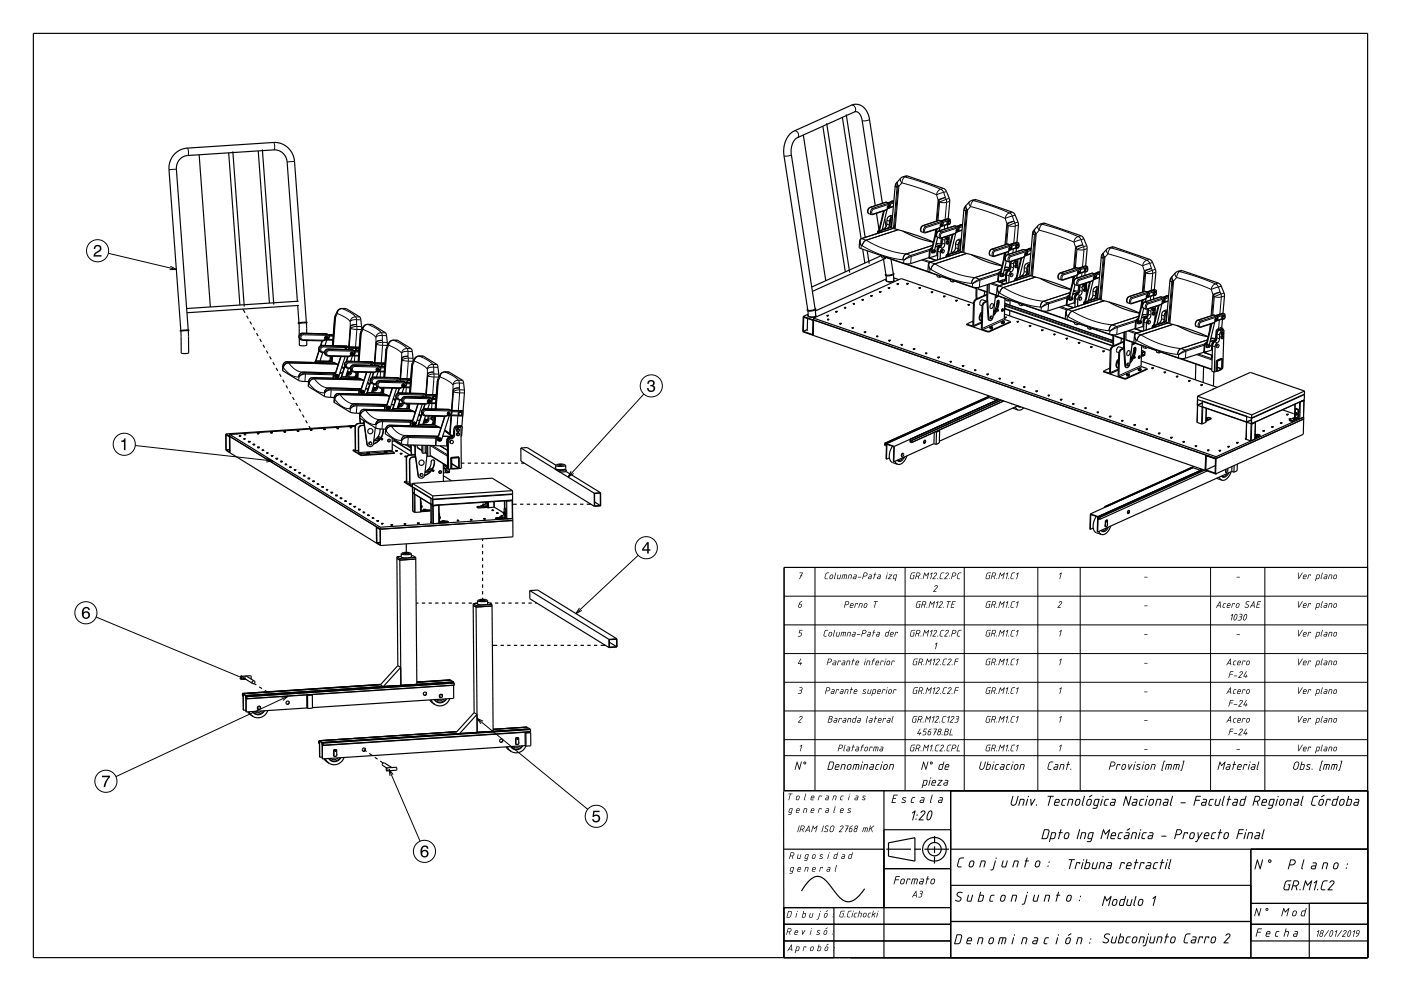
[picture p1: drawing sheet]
<svg xmlns="http://www.w3.org/2000/svg" width="420mm" height="297mm" viewBox="0 0 420 297" stroke-linecap="round" stroke-linejoin="round" font-family="sans-serif">
<g fill="none" stroke="#000" stroke-width=".35">
<path d="M10 10h400v277h-400zM246.7 37.8l6.7 43.7M247.8 36.9l6.9 44.8M252.5 35.2l5.6 36.3M253.7 34.3l5.7 36.8M59.7 46.4l3.4 45.6M68.6 45.8l3.3 45.6M69.8 45.4l3.4 46.5M77.4 45.2l3.4 45.6M78.7 44.8l3.4 46.5M240.8 40.5l6.8 43.6M258.6 74.7l.7 4.1"/>
<path d="M260 75.2l.6 3.8M262.4 61.6l-4-25.7-.4-1.2-.6-.9-.6-.3-.6 .1-17.2 7.7a5.1 5.1 0 0 0-1.8 5l7.2 46.3M262.8 63.9l.7 5M263.4 69.2l-.3 .2v.5M264.1 69.6h.1M264.2 69.5v.1M264.2 76.6l-20.9 9.4M264.3 76.6v.6l.8 .2M264.3 69.5l-.2 .1M264.5 60.9l-3.9-25.7-.7-1.7-1.2-1.5-1.6-.7-1.7 .2-17.3 7.8a7.2 7.2 0 0 0-3.1 7.4l7.2 46.3M264.9 63.2l-1.6 6.7M264.9 77.7l.7 4.7"/>
<path d="M265.1 76.9v.5M265.1 63.2l-1.5 6.2M265.3 65.6l.3 2.3M265.6 77.1l-.5 .3M265.6 77.1l15.3 5.3M265.6 77.4l-22.1 9.9M265.6 62.9v.1M266 62.7l-1.5 6.2M266 62.3l.3 .1M266.1 62.3h.1M266.2 65.1l-.1 .1M266.2 65.1h.1"/>
<path d="M266.3 68.2l-2.5 .9-.4 .7M266.3 68.2l-.2 .2M266.3 61.6l.4 .3-.4 .5M266.3 62.1l.2 .1M266.3 62.1h.1M266.3 62.4l-.7 .6M266.4 61.9l-.1 .2M266.4 61.9h.1M266.4 61.9v.2M266.4 61.9l.2 .1M266.5 61.6h-.2l-.3 .3v.4l.3 .1M266.5 62.2h.1"/>
<path d="M266.6 61.8h.1M266.6 61.8l-.2 .1M266.6 61.8v.2M266.6 62h.1M266.6 62l-.1 .2M266.7 62l.2-.5-.1-.5-1.2-.4-4.9 1.6-.5 .6-.1 .7 .3 .5 1.1 .3 4.1-1.3M267.1 60.4h.1M267.1 60.4l-.1 .1M267.1 77.7l.7 4.4M267.2 67.9l-.9 .3M267.2 67.9l.1 .1M267.3 68.1l-3.2 1.1-.5 .6"/>
<path d="M267.3 65.1l-.6 .8-.3 2.2M267.3 65.1l-.3 .5-.2 2.2 .4 .1M267.6 65l-.3 .1M267.6 64.7l-.4-.2-1 .7-.3 .7-.1 1.7-1 1.2M267.7 60.3l-.6 .1M267.7 68.4l-9.6 3.2-.4 .6-.1 2 13.9 4.9 1.4-.1 5.6-1.8M267.8 61.9l-1.3 .4M268 60.2l-1.8 .6M276.3 67.8l5.1-1.7 1.1 .3 .2 .4-.2 .7-1.1 1-4 1.3-1.4-.6v-.7zM278.4 77.2l2.2 .8M278.5 77.2l.2 .1M279.4 74.4l-.5 .6-.2 2.3"/>
<path d="M279.4 74.3l-.7 .7-.2 2.2M279.7 74.9l.6 .1-.1 .7-.7-.2zM279.9 75.7l-.4 .1M280 75.4h.1M280 75.4v.2M280 75.4l.2 .1M280 75.6h.1M280.1 75.2l-.1 .2M280.1 75.2h.1M280.1 75.2l.2 .1M280.2 75.5l-.1 .1M280.2 75.5h.1"/>
<path d="M280.2 75.1h.1M280.2 75.1l-.1 .1M280.2 75.1l.1 .2M280.3 75.3h.1M280.3 75.3l-.1 .2M280.7 72.9l1.7 .3M280.7 68.7l-1.5 6.5v.4l.3 .2M281 68.6l-1.6 6.6 .1 .6M281.1 71.1l-.9 3.8M281.1 76.6l-2.4 .7M281.2 75.1h.1M281.4 68.5h.1"/>
<path d="M281.5 68.3l-.1 .2M281.8 68.2l-.2 1M281.8 67.5l.2 .4M281.8 67.5h.1M282 67.9h.1M282 67.1l-.2 .4M282 67.1h.1M282.1 66.2l2.2-.7 .5 .3v.6M282.1 67.6h.1M282.1 73.6l-.7 .6-.2 .9M282.1 73.6l-1.7 .5M282.1 67.3h.2l-.2 .3z"/>
<path d="M282.1 67.9l2-.7-.1 1.2M282.2 67.6h-.1M282.2 67.3h.1M282.2 67.3l-.1 .1 .1 .2M282.2 67.3v.3M282.3 73.6h-.2M282.3 67l-.3 .1M282.3 67h.1M282.3 67v.8l-.3 .1M282.4 73.3l-2 .6M282.6 71.3l-.2 2-1.2 1.7-.1 2.9M282.9 74.9l-.3-.1-.3 .4v.4l.3 .2"/>
<path d="M282.9 74.9l-.4 .4 .1 .5M282.9 74.9l.1 .5-.4 .4M283.6 72.8l.3 .4M283.6 72.8h.2M283.6 71.6l.4 .4M283.6 71.6l.2 .1M283.7 72.5v.1M283.7 71.3v.2M283.8 72.3l-.2 .5M283.8 72.3l.2 .1M283.8 70.9l-.5 .8-.2 2-1.1 1.5-.1 2.4M283.8 71.2l-.2 .4"/>
<path d="M283.8 71.2l.2 .1M283.8 72.8l.1 .4M283.8 71.7l.2 .3M283.8 66.8l.5 .5M283.8 66.8l.3 .1M284 72.4l-.2 .4M284 66.4l-.1 .2M284 71.3l-.2 .4M284 76.3l-.3 .2v.5M284 72.4h.3l.1 .2-.4 .5-.1-.3zM284.1 66.2l-.3 .6M284.1 66.2l.2 .1"/>
<path d="M284.1 71.3l.2-.1 .1 .3-.4 .5-.1-.3zM284.1 66.9l.2 .4M284.3 72.3l-.3 .1M284.3 72.3v.5M284.3 72.3h-.5M284.3 65.5l.4-5.5-1.4-3.3-11.3-4-1.4 .3a6.2 6.2 0 0 0-2.2 2.7l-1.1 12.3 1.1 .6a67.9 67.9 0 0 1 11.4 3.9l-4.4-1.1-4.8-2.1M284.3 71.1l-.3 .2M284.3 71.1l.1 .6M284.3 71.1l-.5 .1M284.3 66.3l-.2 .6M284.3 72.8l-.4 .4M284.4 71.7l-.4 .3"/>
<path d="M284.5 66.3h.3l.1 .3-.5 .7-.2-.4zM284.6 70.6l-.2 4M284.7 76.7h.1M284.7 66.2l-.4 .1M284.7 66.2l.1 .6M284.7 66.2h-.6M284.8 76.6v.1M284.8 66.8l-.5 .5M284.9 76.6l-.3 .1M285.5 70.3l-1.6 6.7M285.7 70.3l-1.5 6.1M286.2 70.1l-4.1 1.3-1-.3"/>
<path d="M286.2 70v.1M286.6 69.8l-1.5 6.2M286.6 69.4l.3 .1M286.7 69.4h-.1M286.7 69.5h.1M286.8 72.2h.1M286.9 69.5h-.1M286.9 75.3l-.2 .2M286.9 75.3h.1M286.9 68.6l.4 .4-.4 .5M286.9 69.5l-.7 .6M286.9 68.6v.1"/>
<path d="M286.9 69.2h.1M286.9 69.2l.1 .1M286.9 69.5h.1M286.9 69.2l.2 .1M287 75.3h.1M287 69.3h.1M287 75.3l-2.5 .9-.5 .7M287 69l-.1 .2M287 69h.1M287 69l.2 .1M287.1 68.7l-.2-.1-.2 .3v.6M287.1 69.3h-.1"/>
<path d="M287.1 69.3h.1M287.1 68.9h.1M287.1 68.9l-.1 .1M287.2 68.9v.2M287.2 69.1h.1M287.2 69.1l-.1 .2M287.3 69.1l.2-.5-.1-.5-1.3-.4-4.9 1.6-.5 1.1 .4 .7M287.7 67.5h.1M287.7 67.5l-.1 .1M287.7 75l-.8 .3M287.9 75.1l1 .6a67.8 67.8 0 0 1 11.5 3.9M287.9 75.2l-3.2 1-.5 .6"/>
<path d="M287.9 72.2l-.3 .4-.2 2.3 .5 .2M287.9 72.2h.1M287.9 72.2l.2-.1-.4 .3-.4 .6-.3 2.2M288.2 71.8l-.4-.2-1 .6-.3 .7-.1 1.8-1.1 1.2M288.2 67.4l-.5 .1M288.3 75.5l-9.6 3.2-.4 .5-.1 2.1 13.9 4.8h1.4l5.6-1.8M288.4 69l-1.3 .4M288.6 67.3l-1.8 .5M291.2 76.3l4.6 2.1 4.6 1.3M296.9 74.9l5.2-1.8 1 .4 .2 .4-.2 .7-1.1 1-4 1.3-1.3-.6-.1-.6zM301.3 80l1.7 .2M301.3 75.8l-1.5 6.5v.4l.3 .2"/>
<path d="M301.5 75.7l-1.5 6.6 .1 .6M301.7 78.2l-.9 3.8M302.1 75.4l-.1 .2M302.4 75.2l-.2 1.1M302.5 74.6l.1 .3M302.6 74.9h.1M302.6 74.2l-.1 .4M302.6 74.2h.1M302.7 74.7h.1M302.7 74.4h.2l-.2 .3zM302.7 75l2-.7-.1 1.2M302.8 74.7h-.1"/>
<path d="M302.8 74.4h.1M302.8 74.4l-.2 .1 .2 .2M302.8 74.4v.3M302.9 74.1h.1M302.9 74.1l-.3 .1M302.9 74.1l.1 .3-.1 .5h-.3M303.2 78.4l-.3 2.1-1.1 1.6-.1 2.9M304.2 79.9l.3 .3M304.2 79.9h.2M304.2 78.7l.4 .4M304.2 78.7l.2 .1M304.3 79.6l-.1 .1"/>
<path d="M304.3 78.4v.2M304.4 79.4l-.2 .5M304.4 79.4l.2 .1M304.4 78l-.5 .8-.2 2-1.1 1.5-.2 2.4M304.4 78.3l.2 .1M304.4 78.3l-.2 .4M304.4 79.9l.1 .3M304.4 78.8l.2 .3M304.4 73.9l.3 .1M304.4 73.9l.5 .5M304.6 79.5l-.2 .4M304.6 73.5l-.1 .2"/>
<path d="M304.6 78.4l-.2 .4M304.6 79.6l.2-.2 .2 .3-.4 .5-.1-.2zM304.6 73.3l.3 .1M304.6 73.3l-.2 .6M304.7 78.4l.2-.1 .1 .3-.4 .4-.1-.2zM304.7 74l.2 .4M304.8 79.4l-.2 .1M304.8 79.4l.1 .5M304.8 79.4h-.4M304.9 72.6l.4-5.5-1.4-3.3-11.3-4-1.4 .3a6.2 6.2 0 0 0-2.2 2.7l-1.1 12.3M304.9 78.2l-.3 .2M304.9 78.2l.1 .5"/>
<path d="M304.9 78.2l-.5 .1M304.9 72.6l.5 .2v.6M304.9 72.6l-2.2 .7M304.9 73.4l-.2 .6M304.9 79.9l-.4 .3M305 78.7l-.4 .4M305.1 73.4h.3l.1 .3-.5 .6-.2-.3zM305.1 77.7l-.1 4M305.3 73.3l-.4 .1M305.3 73.3l.1 .6M305.3 73.3h-.7M305.4 73.9l-.5 .5"/>
<path d="M306.1 77.4l-1.6 6.6M306.3 77.4l-1.5 6.1M306.7 77.2l-4 1.3-1-.3M306.8 77.2h-.1M306.8 77v.2M307.1 76.9l-1.4 6.2M307.3 76.5l.2 .1M307.3 76.6h.1M307.4 79.3l-.1 .1M307.4 76.6h.1M307.4 79.3h.1M307.5 76.6l-.7 .6"/>
<path d="M307.5 75.7l.4 .4-.4 .5M307.5 76.3h.1M307.5 76.3l.1 .1M307.5 76.3l.2 .1M307.6 76.4h.1M307.6 76.1l-.1 .2M307.6 76.1h.1M307.6 76.1l.2 .1M307.7 75.8l-.2-.1-.2 .3v.6M307.7 76.4h-.1M307.7 76.4h.1M307.7 76h.1"/>
<path d="M307.7 76l-.1 .1M307.7 76l.1 .1M307.8 76.1v.1M307.8 76.2l-.1 .2M307.9 76.2l.2-.5-.1-.5-1.3-.4-4.9 1.6-.5 1.1 .4 .7M308.3 74.6h.1M308.3 74.6l-.1 .1M308.5 79.3l.2-.1zM308.5 79.3l-.6 .8-.3 2.2M308.5 79.3l-.3 .4-.2 2.3 .5 .2M308.8 78.8l-.4-.1-1 .6-.5 2.6-1 1.1M308.8 74.5l-.5 .1"/>
<path d="M309 76.1l-1.3 .4M309.2 74.4l-1.8 .5M325.5 79.7l.4-5.5-1.4-3.3-11.3-4-1.4 .3a6.2 6.2 0 0 0-2.2 2.7l-1.1 12.3 1 .6a68.3 68.3 0 0 1 11.5 3.9M325.5 79.7l.5 .2v.6M325.5 79.7l-2.3 .7M54.2 99.2h.1M56.4 99.1l.2 6.6-.7 .2-1.6-.1-.1-6.6M56.4 99.1h.1M56.5 99.1h.1M56.5 99.1l-2.4 .1M56.5 99.1l.1-.2h-.2l-2.4 .2 .2 .1M72.8 92.6l.6 1.2"/>
<path d="M73.9 94.6l.5 .9M74.9 96.4l.5 .8M75.9 98.1l.5 .9M76.9 99.8l.5 .9M89.2 90.3l-3.1-41.7-.3-1.3-.5-.9-1.5-1.1-1.6-.4-26.2 1.7a3.8 3.8 0 0 0-3.1 4.1l3.5 48.2M89.2 91.6l.4 5.1M89.4 96.8l.2 .1M89.5 90.3l-33.5 2.2M89.5 96.7l-.1 .1M89.5 96.7h.1M89.6 96.7v.2M89.6 96.7l2.4-.1-.1 .2"/>
<path d="M89.6 96.9h.1M89.6 91.5l-33.6 2.2M89.6 96.9l.1 3.5M91.8 96.5l-3.5-48.1-.4-1.6-.7-1.4-.9-1.1-1-.8-1.3-.6-1.5-.2-26.4 1.7a6 6 0 0 0-5.4 6.5l3.5 48.1M91.9 96.7v3.2M91.9 96.7h.1M91.9 96.7l-2.3 .2M108.4 98.9l-.2-3.1-.3-.8-4.1-2.5h-1.3a3.1 3.1 0 0 0-2.2 2.9l-.6 8.2M240.8 94.8l120.7 41.6M240.8 94.8l-.1 4.6 3.1 1.1M240.9 95.1l2.8 .9-.1 4.3-2.8-1zM242 98.8l-1.2 .5"/>
<path d="M242.1 95.5l-.1 3.7M242.2 93h.1M242.2 93.2l.1 1.3M242.3 94.4v.1a1.67 1.67 0 0 0 2.1 .3l.1-.3M242.3 94.5v.2M242.3 94.3l-.2 .2a1.94 1.94 0 0 0 2.5 .2l-.1-.3M242.3 94.2l-1.5 .6M243.9 95.3l-.1 5.2M243.9 95.3l120.7 41.6M244.3 92.4a.32 .32 0 0 1 .3 .4 .32 .32 0 0 1-.5 .2l-1.7 .2-.4-.2 .1-.3M244.4 92.6h.1M244.4 92.6l-1.1 .4h-1.1"/>
<path d="M244.4 92.9l.1 1.6M244.5 94.5v.2M247.9 94.6h.2M247.9 94.6l.1 .1M247.9 94.5v.1M248 94.7h.1M248 94.5h-.1M248 94.5h.2M248 94.5h.1M248.1 94.6l-.1 .1M248.1 95.7l.1 .1M248.1 95.7l.1 .2"/>
<path d="M248.1 95.7h.1M248.1 95.9h.3M248.2 95.6l.2 .1M248.2 94.7h-.1M248.2 94.5h.1M248.2 95.8v.1M248.2 94.7h-.2M248.2 94.6h-.1M248.2 94.6v.1M248.3 94.5l-.1 .1M248.3 94.5l-.1 .2M248.4 95.7h.1"/>
<path d="M248.4 95.8h-.2M248.5 95.8l-.3 .1M248.5 95.7l-.1 .1M248.5 95.7v.1M250.5 93.5l.2 .1M250.5 93.4l.2 .1M250.5 93.4v.1M250.6 93.5l.1 .1M250.6 93.3l-.1 .1M250.6 93.3h.2M250.6 93.3h.1M250.7 93.5v.1"/>
<path d="M250.8 93.5l-.1 .1M250.8 93.3l.1 .1M250.9 93.5l-.2 .1M250.9 93.4l-.2 .1M250.9 93.4v.1M250.9 93.4h.1M251.8 97l.1 .1M251.8 97l.1 .2M251.8 96.9v.1M251.8 97.1l.1 .1M251.8 96.9h.3M251.8 96.9h.1"/>
<path d="M251.9 97.1v.1M252 97.1l-.1 .1M252.1 96.9v.1M252.1 97.1l-.2 .1M252.1 97l-.2 .1M252.1 97.1h.1M252.1 97h.1M252.1 97v.1M253.2 92.2l.1 .1M253.2 92.2l.1 .2M253.2 92.3l.1 .1M253.2 92.1v.1"/>
<path d="M253.2 92.1h.3M253.2 92.1h.1M253.3 92.1h-.1M253.3 92.1h.2M253.3 92.3v.1M253.4 92.4h-.1M253.5 92.1h.1M253.5 92.1v.1M253.5 92.4h-.2M253.5 92.3h-.2M253.5 92.3v.1M253.5 92.2v.1"/>
<path d="M253.5 92.2v.2M255.4 98.3h.2M255.4 98.3l.2 .1M255.5 98.2l-.1 .1M255.5 98.4h.1M255.5 98.2h.1M255.5 98.2h.2M255.6 98.3v.1M255.7 98.4h-.1M255.7 98.2h.1M255.8 98.3h-.2M255.8 91l.1 .1"/>
<path d="M255.8 91l.1 .2M255.8 98.3l-.2 .1M255.8 98.2v.1M255.8 91.2h.1M255.9 90.9l-.1 .1M255.9 90.9l.2 .1M255.9 90.9h.1M255.9 91.1v.1M256.1 91.2h-.1M256.1 91h.1M256.1 91.1h-.2M256.1 91.2h-.2"/>
<path d="M256.1 91.1v.1M256.2 91l-.1 .1M256.2 91l-.1 .2M258.4 89.9h.2M258.4 89.9l.2 .1M258.5 90h.1M258.5 89.8l-.1 .1M258.5 89.8h.2M258.5 89.8h.1M258.6 89.9v.1M258.7 90h-.1M258.7 89.8h.1"/>
<path d="M258.8 89.9h-.2M258.8 89.9l-.1 .1M258.8 89.8v.1M258.8 89.8l-.1 .2M259.1 99.5l.2 .1M259.1 99.5l.2 .2M259.1 99.5h.1M259.2 99.7h.1M259.2 99.4h.2M259.2 99.4l-.1 .1M259.3 99.6v.1M259.4 99.7h-.1"/>
<path d="M259.4 99.4l.1 .1M259.5 99.6h-.2M259.5 99.6l-.1 .1M259.5 99.5v.1M259.5 99.5l-.1 .2M261 88.7h.2M261 88.7l.2 .1M261.1 88.8h.1M261.1 88.6l-.1 .1M261.1 88.6h.2M261.1 88.6h.1M261.2 88.7v.1"/>
<path d="M261.3 88.8h-.1M261.3 88.6h.1M261.4 88.8h-.2M261.4 88.7h-.2M261.4 88.7v.1M261.4 88.6v.1M261.4 88.6v.2M263.7 87.5h.1M263.7 87.5l.1 .1M263.7 87.6h.1M263.7 87.4v.1M263.7 87.4h.3"/>
<path d="M263.8 87.5v.1M264 87.6h-.2M264 87.4h.1M264 87.5h-.2M264 87.5l-.2 .1M264 87.4v.1M265.6 82.2l-.2 .3 .4 .2M265.6 82.4l.3 .1M265.6 82.4h.1M265.6 82.6l.1 1.3M265.7 83.9a1.64 1.64 0 0 0 2.1 .4l.1-.4M265.7 83.9v.2"/>
<path d="M265.7 83.8l-.1 .1a1.94 1.94 0 0 0 2.4 .3l-.1-.4M265.7 83.6l-21.3 9.6M265.9 82.5l-.1 .2M266.3 86.3h.1M266.3 86.3l.1 .2M266.4 86.4h.2M266.4 86.2l-.1 .1M266.4 86.2h.2M266.4 86.3v.2M266.6 86.2l.1 .1M266.6 86.3h-.2M266.7 86.4l-.3 .1"/>
<path d="M266.7 86.3h-.1M266.7 86.3v.1M267.8 81.8l.2 .2a2.1 2.1 0 0 1-2 .7v-.2l1.8-.4M267.8 82.1h.1M267.8 82.3l.1 1.7M267.9 83.3l1.6 .5M267.9 84v.2M268.9 85.1l.2 .1M268.9 85.1l.2 .2M269 85.2l.1 .1M269 85l-.1 .1M269 85h.2"/>
<path d="M269 85h.1M269.1 85.2v.1M269.2 85.2l-.1 .1M269.2 85l.1 .1M269.3 85.1l-.2 .1M269.3 85.2l-.2 .1M269.3 85.1h.1M269.3 85.1v.1M271.8 85l.2 .1M271.8 85l.2 .2M271.9 85.2h.1M271.9 84.9l-.1 .1"/>
<path d="M271.9 84.9h.2M271.9 84.9h.1M272 85.1v.1M272.1 85.2h-.1M272.1 84.9l.1 .1M272.2 85.2h-.2M272.2 85.1h-.2M272.2 85v.1M272.2 85.1v.1M275.5 86.3h.2M275.5 86.3l.2 .1M275.6 86.4h.1"/>
<path d="M275.6 86.2l-.1 .1M275.6 86.2h.2M275.6 86.2h.1M275.7 86.3v.1M275.8 86.4h-.1M275.8 86.2h.1M275.8 86.3h-.1M275.9 86.3l-.1 .1M275.9 86.2l-.1 .1M275.9 86.2l-.1 .2M279.2 87.6h.1M279.2 87.6l.1 .1"/>
<path d="M279.2 87.7h.1M279.2 87.5v.1M279.2 87.5h.3M279.2 87.5h.1M279.3 87.6v.1M279.5 87.7h-.2M279.5 87.5h.1M279.5 87.6h-.2M279.6 87.5l-.1 .1M279.6 87.6l-.3 .1M279.6 87.5v.1M280.9 82.4v.5l.8 .3"/>
<path d="M281.7 82.6v.6M282.2 82.9l2.7 .9M282.2 82.8l-.5 .4M282.9 88.8l.1 .1M282.9 88.8l.1 .2M282.9 88.9l.1 .1M282.9 88.7v.1M282.9 88.7h.3M282.9 88.7h.1M283 88.9v.1M283.1 89h-.1M283.2 88.7v.1"/>
<path d="M283.2 89h-.2M283.2 88.9h-.2M283.2 88.9v.1M283.2 88.8v.1M283.2 88.8v.2M284.9 83.7v.6l.8 .2M285.7 84v.5M286.1 84.2l6.5 2.3M286.1 84.2l-.4 .3M286.5 90.1h.2M286.5 90.1l.2 .1M286.6 90.2h.1"/>
<path d="M286.6 90l-.1 .1M286.6 90h.2M286.6 90h.1M286.7 90.1v.1M286.8 90.2h-.1M286.8 90h.1M286.9 90.2h-.2M286.9 90.1h-.2M286.9 90.1v.1M286.9 90v.1M286.9 90v.2M289.9 97.3h.1"/>
<path d="M290 97.1l-.1 .3M290.2 91.4h.2M290.2 91.4l.2 .1M290.3 91.5h.1M290.3 91.3l-.1 .1M290.3 91.3h.2M290.3 91.3h.1M290.4 91.4v.1M290.5 91.5h-.1M290.5 91.3h.1M290.6 91.4l-.1 .1M290.6 91.3l-.2 .1"/>
<path d="M290.6 91.3l-.1 .2M291.7 96.7h.1M291.7 96.4v.3M291.7 96.4h.1M291.7 96.2l-1.7 .9M291.8 90.9l-.2 6.7-.2 .1-1.4-.6M291.8 90.9l-21.6-7.4-26.3 11.8M292.6 88.4l.2 .1M292.6 88.4l.1 1.2M292.7 86.2l-.1 2.2M292.8 88.5l.1 1M292.9 86.2l-.1 2.3"/>
<path d="M293.3 86.2v.5l2.6 .9M294.1 96.1l.2 .1M294.2 94.7v.1M294.2 94.1l.1 .8M294.2 94.1l-.4 1.2 .3 .8M294.2 94.1l-.2-.1-.2 .3-.2 .9 .1 .7 .4 .2M294.2 93.6l.1 .1M294.4 93.6l-.6 .7M295.2 87.3l-.1 1.2M295.8 90.3l-1.3-.5-.4 .3-.4 1.1 .7 .4M295.8 89.5l.4 6 .2 .4 .3 .2M295.8 89.5l.3 .1"/>
<path d="M295.9 88.4l-3.2 1.4-.6 .9-.2 6.9-.2 .3 2.6-1.1M295.9 88.2l-3.5 1.6-.6 1.1M295.9 90.2l-1 .5-.5 .9-.2 6.8 .2 .5M295.9 90.4l-.9 .4-.3 .8-.1 7.1 2 .6 6.2-2.9M296 85.5h.2M296 85.5l-.2 4M296 85.3v.2M296.1 89.6l.4 6 .2 .5M296.2 85.5l-.1 4.1M296.3 85.2h.1M296.4 85.2l-.2 .3M296.5 85.1h.1"/>
<path d="M296.6 85.1l-.2 .1M296.6 85.2v2.6l4.9 1.7v.5l.8 .3M296.7 98.1l.2 .1M296.7 98.1v.3l.3 .1M296.8 97.9l-.1 .2M296.9 97.9h.5M296.9 97.9v.3M296.9 97.9h-.1M296.9 98.2l.1 .1M296.9 98.5h.1M297 98.5l-.2-.1 .2 .1M297 98.3v.2"/>
<path d="M297.1 98.5h.3zM297.1 91.1l.5-.1 .2 .5-.2 .7-.5 .3-.3-.6zM297.3 94.8h-.3l-.2 .3 .3 .5M297.3 94.8l.1 .4-.3 .4M297.3 94.8l-.3 .3 .1 .5M297.4 98.5h.1M297.4 97.9l.1 .3h-.6M297.4 97.9h.1M297.4 97.9l.2 .1M297.5 98.5h-.5M297.5 98.2l-.5 .1M297.5 98.2v.3"/>
<path d="M297.6 98l-.1 .2M297.6 98l-.1 .5M297.9 93.5l.7-1.5 .4-1.7 .4-.3 .1 .7-.4 1.8-1.4 2.3M298.4 92.6l.4 .1M298.4 88.5l-.8 6.7a.9 .9 0 0 1-.9 .9M298.5 92.5l.3 .1M298.5 93l-.5 .3M298.5 93.2l-.6 .4M298.6 93l-.4 .1M298.7 91.9l.3 .1M298.7 88.6v.3M299 84.3l2.2 .8"/>
<path d="M299 90.2l.3 .3M299.1 90.3l.2 .3M299.1 84.3l.2 .1M299.1 90.1h.2M299.1 90.5h.1M299.1 90.5l.2 .2M299.2 90.9h.1M299.2 90.9l-.4 .2M299.2 90.6v.1M299.2 90.1h.1M299.2 88.7l-.8 .4M299.2 90.7l.1 .1"/>
<path d="M299.2 90.7l-.1 .2M299.2 92.8l-.1 .4M299.2 91l-.4 .3M299.2 90.2h.1M299.2 90l.1 .3M299.3 90.9h-.1M299.3 90.8h.1M299.3 90.1h.1M299.3 90.3l-.4 2.1-1.1 2M299.3 90.2h-.3l.3 .1M299.4 88.8l-1 .5M299.7 84.2l.2 .1"/>
<path d="M299.9 84.3l-.1 .3M300 81.5l-.5 .6-.2 2.3M300 81.4l-.7 .6-.2 2.3M300.2 96.6h.2M300.2 96.6v.2l.3 .2M300.2 82l.7 .1-.2 .7-.6-.2zM300.3 96.4l-.1 .2M300.3 96.4h.1M300.4 96.4h.5M300.4 96.4v.2M300.4 96.4h-.1M300.4 96.6l.1 .1"/>
<path d="M300.4 96.9h.1M300.5 96.9h-.2l.2 .1M300.5 82.8l-.4 .1M300.5 92.6l.3 .2-.4 .5-.1-.3zM300.5 96.7v.3M300.6 82.5v.1M300.6 82.5h.1M300.6 82.5l.2 .1M300.6 83.9l-.7 .4M300.6 82.6h.1M300.7 82.3l-.1 .2M300.7 82.3h.1"/>
<path d="M300.7 82.3l.2 .1M300.8 82.6h-.2M300.8 82.6h.1M300.8 82.2h.1M300.8 82.2l-.1 .1M300.8 82.2l.1 .2M300.9 96.9l-.3 .1M300.9 96.9h.1M300.9 82.4h.1M300.9 82.4l-.1 .2M300.9 96.4l.2 .1M300.9 96.4v.2h-.5"/>
<path d="M301 96.9l-.5 .1M301 96.6l-.5 .1M301 96.6v.3M301.1 96.5l-.1 .1M301.1 96.5l-.1 .4M301.1 94.1l31.7 11M301.2 92.6v.1M301.2 92.6l32.5 11.1-.1-1.2M301.2 95.1l.2 .1M301.2 95.1l.2 .2M301.2 90.9l32.4 11.2M301.2 91.5h.1"/>
<path d="M301.3 95.1h-.1M301.3 89.4l-.2 6.2 1.7 .8M301.3 95.3h.1M301.3 95.1h.1M301.3 95.1h.2M301.4 95.2v.1M301.5 95.3h-.1M301.5 95.1h.1M301.6 95.3h-.2M301.6 95.2h-.2M301.6 95.2v.1M301.6 95.1v.1"/>
<path d="M301.6 95.1v.2M301.7 83.9l-1.7 .8M301.7 83.7l-2.4 .7M302.3 89.7v.6M302.7 80.7l-.7 .7-.2 .8M302.7 80.7l-1.7 .4M302.7 93.1v1.6M302.8 89.9l-.5 .4M302.8 96.4v.2M302.8 96.5h.2l-6.7 3.1-6.6-2.3 .3-.1M302.9 80.7h-.2M303 80.4l-2 .6"/>
<path d="M303.5 82l-.4-.1-.2 .4v.4l.3 .2M303.5 82l-.4 .4 .1 .5M303.5 82l.1 .5-.4 .4M304.6 83.4l-.3 .2v.5M304.9 96.4l.2 .1M304.9 96.4l.1 .2M304.9 96.3v.1M305 96.5v.1M305 96.3h-.1M305 96.3h.2M305.1 96.5l-.1 .1M305.2 96.5l-.1 .1"/>
<path d="M305.2 96.3l.1 .1M305.2 96.4l-.1 .1M305.3 96.5l-.3 .1M305.3 96.4h-.1M305.3 96.4v.1M305.3 83.7v.1M305.4 83.7h.1M305.5 90.9l-2.7-.9v1.5M305.5 90.8v.6l.8 .2M305.5 83.7l-.3 .1M306.3 91.6l.4-.3 15.4 5.3M306.3 91.1v.5"/>
<path d="M307.5 82.4l-2.5 .9-.4 .7M307.5 82.4l-.2 .2M308.3 82.1l-.8 .3M308.5 82.3l-3.3 1-.4 .6M308.6 97.7h.1M308.6 97.7l.1 .1M308.6 97.6v.1M308.6 97.8h.1M308.6 97.6h.1M308.6 97.6h.3M308.7 97.7v.1M308.9 97.8h-.2"/>
<path d="M308.9 97.6h.1M308.9 82.6l-9.6 3.2-.4 .5-.1 2.1 13.9 4.8h1.4l5.6-1.8M308.9 97.7h-.2M308.9 97.7v.1M308.9 97.6v.1M308.9 97.6v.2M311.8 83.4l4.6 2.1 4.6 1.3M312.2 98.9l.2 .1M312.2 98.9l.2 .2M312.3 98.9h-.1M312.3 99.1h.1M312.3 98.9h.1"/>
<path d="M312.3 98.8l.3 .1M312.4 99v.1M312.5 99.1h-.1M312.6 98.9h.1M312.6 99.1h-.2M312.6 99h-.2M312.6 99v.1M312.6 98.9v.1M312.6 98.9v.2M317.5 82l5.2-1.8 1 .3 .2 .4-.2 .8-1.1 .9-4 1.4-1.4-.6v-.6zM319.6 91.4l2.2 .8M319.7 91.4l.1 .1"/>
<path d="M320.5 88.6l-.4 .6-.3 2.3M320.6 88.4l-.7 .7-.2 2.3M320.8 89.1l.7 .1-.1 .6-.7-.1zM321.1 89.9l-.4 .1M321.2 89.6h.1M321.2 89.6v.1M321.2 89.6l.2 .1M321.2 89.7h.1M321.3 89.4l-.1 .2M321.3 89.4h.1M321.3 89.4l.2 .1M321.4 89.7h-.2"/>
<path d="M321.4 89.7h.1M321.4 89.3h.1M321.4 89.3l-.1 .1M321.4 89.3l.1 .2M321.5 89.5l-.1 .2M321.5 89.5h.1M321.9 87.1l1.7 .2M321.9 90.8l.4 .1M321.9 82.9l-1.5 6.4v.5l.3 .2M322.1 96.5v.6l.8 .2M322.1 82.8l-1.6 6.7 .2 .5M322.3 90.8l-2.5 .7"/>
<path d="M322.3 85.3l-.9 3.8M322.3 89.2v.1M322.7 82.5l-.1 .1M322.9 96.8v.5M323 82.3l-.2 1.1M323 81.7l.2 .3M323 81.7h.1M323.1 81.7l.1 .3M323.2 81.3l-.2 .4M323.2 81.3h.1M323.3 87.8l-.7 .6-.3 .8M323.3 87.8l-1.7 .4"/>
<path d="M323.3 82.1l2-.7-.1 1.2M323.4 97l2.7 1M323.4 81.7l-.1 .1M323.4 97l-.5 .3M323.4 81.5h.1M323.4 81.5l-.2 .1 .2 .1M323.4 81.5v.2M323.5 87.7l-.2 .1M323.5 81.2l-.3 .1M323.5 81.2l.1 .3-.1 .4-.3 .1M323.6 87.5l-2 .6M323.8 85.5l-.3 2.1-1.1 1.6-.1 2.8"/>
<path d="M324.1 89.1l-.4-.1-.2 .4v.4l.3 .2M324.1 89.1l-.4 .4 .1 .5M324.1 89.1l.1 .5-.4 .4M324.8 87h.2M324.8 87l.3 .3M324.8 85.8l.4 .4M324.8 85.8l.2 .1M324.9 86.7l-.1 .1M324.9 85.5v.2M325 86.5l.2 .1M325 86.5l-.2 .5M325 85.1l-.5 .8-.2 2-1.2 1.5-.1 2.4"/>
<path d="M325 85.4h.2M325 85.4l-.2 .4M325 87l.1 .3M325 85.9l.2 .3M325 81l.5 .5M325 81l.3 .1M325.2 86.6l-.2 .4M325.2 80.6l-.1 .2M325.2 85.4l-.2 .5M325.2 86.6l.2-.1 .2 .2-.4 .6-.1-.2zM325.2 90.4l-.3 .3v.5M325.2 80.4l.3 .1"/>
<path d="M325.2 80.4l-.2 .6M325.3 85.4h.2l.1 .2-.3 .5-.2-.2zM325.3 81.1l.2 .4M325.4 86.5l-.2 .1M325.4 86.5l.1 .5M325.4 86.5h-.4M325.5 85.3l-.3 .1M325.5 85.3l.1 .5M325.5 85.3l-.5 .1M325.5 80.5l-.2 .6M325.5 87l-.4 .3M325.6 85.8l-.4 .4"/>
<path d="M325.6 80.6l.3-.2 .2 .3-.5 .7-.2-.3zM325.7 84.8l-.1 4M325.9 90.8v.1M325.9 80.3l-.4 .2M325.9 80.3l.1 .7M325.9 80.3l-.7 .1M326 90.8h.1M326 81l-.5 .5M326.1 90.8l-.3 .1M326.1 90.8h.1M326.1 97.9v.5l.8 .3M326.7 84.5l-1.6 6.6"/>
<path d="M326.9 98.2v.5M326.9 84.4l-1.5 6.2M327.3 98.4l6.3 2.2M327.3 98.3l-.4 .4M327.4 84.3l-4.1 1.3-1-.3M327.4 84.1v.2M327.7 84l-1.5 6.2M327.8 83.6l.3 .1M327.9 83.6h-.1M328 86.4l-.1 .1M328 86.4h.1M328.1 89.4l-.2 .2"/>
<path d="M328.1 89.4l.1 .1M328.1 82.8l.3 .1M328.1 83.7l-.7 .6M328.1 82.8h.1M328.1 83.4h.1M328.1 83.4l.1 .1M328.1 83.7h.1M328.1 83.4h.2M328.2 89.5h.1M328.2 83.5h.1M328.2 89.5l-2.5 .9-.5 .7M328.2 83.2l-.1 .2"/>
<path d="M328.2 83.1v.1M328.2 83.2h.1M328.2 83.2h.2M328.3 82.9l-.2-.1-.3 .4v.4l.2 .1M328.3 83.5h-.1M328.3 83.4v.1M328.3 83.1h.1M328.3 83.1h-.1M328.3 83.1l.1 .1M328.4 82.9l.1 .5-.4 .3M328.4 83.2h.1M328.4 83.2l-.1 .2"/>
<path d="M328.5 83.3l.2-.5-.2-.5-1.2-.4-4.9 1.6-.5 1 .4 .8M328.9 81.7h.1M328.9 81.7l-.1 .1M328.9 89.2l-.8 .2M329.1 89.3l1 .6a67.8 67.8 0 0 1 11.5 3.9l-4.6-1.2-4.6-2.1M329.1 89.4l-3.3 1-.4 .6M329.1 86.3l-.6 .9-.3 2.2M329.1 86.4l-.3 .4-.2 2.3 .5 .1M329.1 86.4h.1M329.3 86.3l-.2 .1M329.4 85.9l-.4-.1-1.1 .6-.2 .7-.1 1.8-1.1 1.2M329.4 81.6l-.5 .1"/>
<path d="M329.5 89.7l-9.6 3.1-.4 .6-.1 2.1 13.9 4.8h1.4l5.6-1.8M329.6 83.2l-1.3 .4M329.8 81.4l-1.8 .6M337 99.6h.2M337 99.6l-.2 4M337 99.6h.1M337.2 99.6l-.1 4.1M337.3 99.4l-.1 .2M337.6 99.3v2.6l5.1 1.8M338.2 89l5-1.7 1.1 .3 .2 .4-.2 .8-1.1 .9-4 1.4-1.4-.6v-.8zM340.2 98.5l2.2 .8M340.3 98.5h.1"/>
<path d="M341.1 95.7l-.5 .7-.2 2.1M341.2 95.5l-.7 .7-.2 2.3M341.4 96.2l.7 .1-.2 .7-.6-.2zM341.7 96.9l-.4 .2M341.8 96.7h.1M341.8 96.7v.1M341.8 96.7l.2 .1M341.8 96.8h.1M341.8 96.5v.2M341.8 96.5h.1M341.9 96.5h.1M341.9 96.5l-.1 .2"/>
<path d="M341.9 96.5h.2M342 96.8h-.2M342 96.8h.1M342 96.4h.1M342 96.4l-.2 .1M342 96.4l.1 .1M342.1 96.5h.1M342.1 96.5l-.1 .3M342.5 94.2l1.7 .2M342.5 97.9l.4 .1M342.5 90l-1.5 6.4v.5l.3 .2M342.7 89.9l-1.6 6.6 .2 .6"/>
<path d="M342.9 92.4l-.9 3.8M342.9 97.9l-2.5 .6M343.3 89.6l-.1 .1M343.6 89.4l-.3 1.1M343.6 88.8l.1 .3M343.6 88.8h.1M343.7 89.1h.1M343.8 88.4l-.2 .4M343.8 88.4h.1M343.9 94.9l-.7 .7-.3 .8M343.9 94.9l-1.7 .4M343.9 88.8v.1"/>
<path d="M344 88.5l-.1 .4M344 88.5v.1M344 88.6l-.2 .1 .1 .1M344 88.6l-.1 .2M344.1 94.8l-.2 .1M344.1 88.3l-.3 .1M344.1 88.3h.1M344.1 88.3l.1 .3-.1 .4-.3 .1M344.2 94.6l-2 .6M344.4 92.5l-.3 2.2-1.1 1.6-.2 2.8M344.7 96.1h-.4l-.2 .4v.4l.3 .2M344.7 96.1l-.4 .5 .1 .5"/>
<path d="M344.7 96.1l.1 .6-.4 .4M345.4 94l.3 .4M345.4 94l.2 .1M345.4 92.9l.4 .4M345.4 92.9l.2 .1M345.5 93.8l-.1 .1M345.5 92.6v.2M345.5 93.6l-.1 .4M345.5 93.6l.2 .1M345.6 92.1l-.5 .9-.2 2-1.2 1.5-.1 2.4M345.6 92.5h.2M345.6 92.5l-.2 .4"/>
<path d="M345.6 94.1l.1 .3M345.6 93l.2 .3M345.6 88.1l.3 .1M345.6 88.1l.5 .5M345.7 93.7l-.1 .4M345.8 87.7l-.1 .2M345.8 92.5l-.2 .5M345.8 97.5l-.3 .3v.5M345.8 93.7l.3-.1 .1 .3-.4 .5-.1-.3zM345.8 87.5l.3 .1M345.8 87.5l-.2 .6M345.9 92.5h.2l.1 .2-.3 .5-.2-.2z"/>
<path d="M345.9 88.5l-.1 1.2M345.9 88.2l.2 .4M345.9 88.5l-2 .7M346 86.8l.6 .2v.6M346 86.8l-2.2 .7M346 93.5l-.3 .2M346 93.5l.1 .6M346 93.5l-.5 .1M346.1 86.8l.4-5.6-1.4-3.2-11.3-4-1.4 .3a6.2 6.2 0 0 0-2.3 2.7l-1 12.3M346.1 92.4l-.3 .1M346.1 92.4l.1 .5M346.1 92.4l-.5 .1"/>
<path d="M346.1 87.6l-.2 .6M346.1 94.1l-.4 .3M346.2 92.9l-.4 .4M346.2 87.6l.3-.1 .2 .4-.5 .6-.2-.3zM346.3 91.9l-.1 3.9M346.5 97.9h.1M346.5 87.4l-.4 .2M346.5 87.4l.1 .7M346.5 87.4l-.7 .1M346.6 97.9h.1M346.6 88.1l-.5 .5M346.7 97.9l-.3 .1"/>
<path d="M347.2 91.6l-1.5 6.6M347.5 91.5l-1.5 6.2M347.9 91.4l-4 1.3-1-.3M348 91.2l-.1 .2M348.3 91.1l-1.5 6.2M348.4 90.7l.3 .1M348.4 90.7h.1M348.5 93.5v.1M348.6 93.5h-.1M348.7 96.5l-2.5 1-.4 .7M348.7 96.5l-.3 .2M348.7 90.8l-.8 .6"/>
<path d="M348.7 89.9l.4 .4-.4 .5M348.7 90.5h.2M348.7 90.5h.1M348.7 90.8h-.1M348.8 90.2l-.1 .3M348.8 90.2h.1M348.8 90.2v.1M348.8 90.3l-.1 .2M348.8 90.3h.2M348.9 90l-.3-.1-.2 .4v.4h.2M348.9 90.5h.1M348.9 90.2h.1"/>
<path d="M348.9 90.2h-.1M348.9 90.2l.1 .1M349 90.3h.1M349 90.3l-.1 .2M349.1 90.4l.2-.6-.2-.4-1.2-.4-4.9 1.6-.5 1.1 .4 .7M349.5 88.8h.1M349.5 88.8h-.1M349.5 96.3l-.8 .2M349.7 96.5l-3.3 1-.4 .6M349.7 93.4l-.6 .9-.3 2.2M349.7 93.5l-.3 .4-.2 2.2 .5 .2M349.7 93.4v.1"/>
<path d="M349.9 93.3l-.2 .1M349.9 93l-.4-.1-1 .6-.2 .7-.2 1.8-1 1.2M350 88.6l-.5 .2M350.1 96.8l-9.7 3.1-.3 .6-.1 2 13.9 4.9h1.4l5.5-1.8M350.2 90.3l-1.3 .4M350.3 88.5l-1.7 .6M353 97.6l4.6 2.1 4.6 1.2M358.7 96.2l5.1-1.8 1.1 .3 .2 .4-.2 .8-1.1 .9-4.1 1.3-1.3-.5v-.8zM363.1 97.1l-1.6 6.4 .1 .5 .3 .2M363.3 97l-1.6 6.6 .2 .6M363.8 96.8h.1M363.9 96.7l-.1 .1"/>
<path d="M364.2 96.5l-1.7 6.8M364.2 95.9l.1 .3M364.2 95.9h.1M364.3 96.2h.1M364.4 95.5l-.2 .4M364.4 95.5h.1M364.4 94.6l2.2-.7 .6 .2v.6M364.5 96h.1M364.5 95.6l.2 .1-.2 .3zM364.5 96.3l2-.7-.2 2.5 .3 .3M364.5 95.9v.1M364.6 95.6v.1"/>
<path d="M364.6 95.7l-.2 .1 .1 .1M364.6 95.7l-.1 .2M364.7 95.4l-.3 .1M364.7 95.4h.1M364.7 95.4l.1 .3-.2 .4-.3 .1M365.5 98.9h.1M365.5 98.9l-.6 .9-.2 2-.9 1-.3 .8-.2 7.7 .8 .2M366 100l.3 .4M366 100l.2 .1M366.1 99.7v.1M366.2 98.6l.7 .3M366.2 99.6l-.2 .4"/>
<path d="M366.2 99.6h.2M366.2 95.2l.3 .1M366.2 95.2l.5 .5M366.3 94.8v.2M366.4 99.6l-.2 .5M366.4 94.6l.3 .1M366.4 94.6l-.2 .6M366.4 99.6h.3l.1 .2-.3 .5-.2-.2zM366.5 95.3l.2 .4M366.6 98.4l-1.1 .5M366.6 98.4v.4M366.6 93.9l.5-5.6-1.4-3.2-11.4-4-1.3 .3a6.2 6.2 0 0 0-2.3 2.7l-1 12.3 1 .6a67.9 67.9 0 0 1 11.5 3.9"/>
<path d="M366.7 99.5l-.3 .1M366.7 99.5v.5M366.7 99.5l-.5 .1M366.7 94.7l-.2 .6M366.8 94.7l.3-.1 .2 .4-.5 .6-.2-.3zM366.9 98.9l-1 .7-.4 2.4-1.2 1.6-.2 7.9M366.9 98.9l-.3 11.5-.2 .1M367.1 94.5l-.4 .2M367.1 94.5l.1 .7M367.1 94.5l-.7 .1M367.2 95.2l-.5 .5M77.9 101.6l.5 .9"/>
<path d="M78.9 103.3l.4 .9M79.8 105.1l.5 .8M80.8 106.8l.5 .9M81.8 108.6l.5 .8M82.8 110.3l.5 .9M83.8 112l.5 .9M84.8 113.8l.4 .8M85.7 115.5l.5 .9M86.7 117.3l.5 .8M87.7 119l.5 .9M89.7 101.4l.2 2.1h2l.1-1.5M89.9 100.2l.7-.3 7.2 .1 .8 .4 .2 .6-.4 .6-1.6 .6-6.1-.2-1-.7-.1-.6z"/>
<path d="M90.7 111.5h.1M90.7 111.5l9.7 .2M92.5 114.4l-.1 1.4 4.9 3 2.9 .3M95 108.2l-.6 .4M95.1 108.7h.2M95.6 105l-1 3.3M95.7 105.1l-1 3.1M96.5 102.2l-.4 1.4M96.6 102.2l-.4 1.4M96.7 105.7h.6M96.7 105.7l-.8 2.5M96.8 102.2h.1"/>
<path d="M96.8 102v.2M97.4 101.4l.4 .3M97.5 101.6h.1M97.5 101.6l.3 .1M97.6 101.9h2.2M97.6 101.3h.1M97.6 101.3l.1 .2M97.6 104.9l.7-.3 7.2 .2 .6 .3a.76 .76 0 0 1 .4 .7 .76 .76 0 0 1-.5 .6l-1.5 .5-6.1-.1-1-.8-.1-.6zM97.7 100.8l.3 .1M97.7 101.1l-.1 .2M97.7 101.5h.1M97.7 101.2h.1"/>
<path d="M97.7 101.1h.1M97.9 101.4h-.2M97.9 101.4v.1M97.9 101.4h.1M97.9 101.1l.1 .1M97.9 101.1h.1M97.9 101.1h-.2M97.9 101.5h-.2M97.9 101.1l.2 .2M97.9 101.5h.1M98 101.9l-.6 1.6M98 100.8l.1 .2"/>
<path d="M98 101.2h.1M98 101.2l-.1 .2M98 101.2l.1 .1M98 100.9l.2 .5-.4 .3M98.1 101.3h.1M98.1 101.3l-.2 .2M98.2 101.1l-.3-.3-.4 .1-.2 .4 .2 .3M98.4 116.3l9.7 .2M98.5 100.3l1.4 .1M98.8 108.2l-.1 .1M98.8 108.2v.1M98.8 108.2h.5"/>
<path d="M99 106.8l-.1 1-.4 .5h.3M99.3 106.8l-.3 1.4M99.3 108.3l-4.4-.1-.6 .4M99.4 106.8l-.1 1.5 2.1 .9M99.9 113.3l.1-1.1 .5-.5-.5 .5-.1 1.1M100.3 108.7l1 .7M100.3 108.7h.1M100.3 108.8l-14.3-.4-1 .5-.2 2.2 4.8 3 2.9 .3M100.9 112.7h.1M100.9 112.7l.1 .2M101 112.5l-.1 .2M101 112.9h.1"/>
<path d="M101 112.5h.1M101.2 112.8l-.2 .1M101.2 112.8l.1 .1M101.2 112.8h.1M101.2 112.5l.1 .1M101.3 112.5h.1M101.3 112.5h-.3M101.3 112.9h-.3M101.3 112.5l.1 .2M101.3 112.9h.1M101.3 112.6h.1M101.3 112.6l.1 .1"/>
<path d="M101.3 112.6l-.1 .2M101.4 112.7h.1M101.4 112.7l-.1 .2M102.1 106.9l-1.7 5.5 .3 .7M102.2 106.9l-1.8 5.6 .3 .6M102.4 110.1l.7 .4M102.5 109.9l.7 .4M102.7 111.8h-.8M102.8 113l-.7 .4M102.8 113.4h.2M102.8 110.3l.3 .3M103.3 109.7l-1 3.3"/>
<path d="M103.4 109.8l-1 3.2M103.5 106.9l-1.9 5.9-.5 .4-.4-.1M103.5 104.5h.4M103.5 104.5l-.1 .2M103.5 104.5h.1M103.6 104.7h.2M103.9 104.5h.1M103.9 104.5l.2 .3M104.2 111.4l.9 .3-.5-.3M104.2 111.3l.9 .2M104.3 106.9l-.5 1.5M104.3 106.9l-.4 1.4"/>
<path d="M104.4 113h.4M104.4 104l3.3 .1M104.4 110.4h.6M104.5 110.4l-.9 2.6M104.5 106.7v.2M104.7 111.9h.1M104.7 104.8l-.2-.7-.8-.4-7.2-.2-.8 .5a.98 .98 0 0 0 .3 1.4l.7 .3M104.7 111.9l-.8 .2M104.7 111.9h.3M105 111.8h-1l.7 .1M105.1 106.2l.4 .2M105.2 110.9l-.3 1-1.1 .5"/>
<path d="M105.2 106.3l.2 .1M105.2 106.4h.3M105.3 106.6l2.2 .1M105.3 106v.1M105.3 106.1l.1 .1M105.4 105.8l-.1 .2M105.4 105.6l.3 .1M105.4 106.2h.1M105.4 105.8h.1M105.4 106h.1M105.5 111.2l.7 .3 6 .2M105.5 111.2l-.4-.5-.1-.5 .3-.5 .6-.3 7.3 .1 .8 .4 .2 .6-.2 .5-1.8 .7"/>
<path d="M105.5 111.2l-.3 1-1.1 .4-.4 .4M105.6 106.2h-.2M105.6 106.2h.1M105.6 105.8l.1 .2M105.6 105.8h.1M105.6 105.8h-.2M105.6 105.8l.2 .2M105.7 106.2h-.1M105.7 106.7l-.6 1.6M105.7 105.6l.1 .1M105.7 106h.1M105.7 106l-.1 .2"/>
<path d="M105.7 105.6l.2 .2M105.7 105.6l-.6 .2 .1 .6M105.7 105.7l.2 .4-.4 .3M105.8 106h.1M105.8 106l-.1 .2M106.2 105.1h1.4M106.2 111.5l.1 .1M106.4 111.5h.2M106.5 113h-.1M106.5 113h.1M106.5 113h.5M106.6 105v.1"/>
<path d="M106.7 111.5l-.4 .1M106.7 111.5l-.1 1-.4 .5h.3M106.8 104.4l.7 .1M106.8 104.4l-.2 .7M106.8 104.4l.1 .1M106.9 104.5l-.3 .5M107 111.5l-.3 1.5M107 113l2.1 1M107.1 113.1l-4.5-.2-.6 .5M107.1 111.5l-.1 1.5M107.5 104.5h-.6M107.5 104.5l.1 .3-.5-.3-.4 .6"/>
<path d="M108 113.5l1 .7M108 113.5h.1M108 113.5l-14.4-.3-.7 .3-.4 .9M108.3 116.5l-.6 .5-.1 1.1M108.3 116.5l-.6 .4-.1 1.2M108.6 117.5h.1M108.6 117.5l.2 .2M108.7 117.3l-.1 .2M108.8 117.7h.1M108.8 117.3h-.1M108.9 117.6h-.2M108.9 117.6h.1"/>
<path d="M108.9 117.3l.1 .1M109 117.2v.1M109 117.2l-.2 .1M109 117.6l-.2 .1M109 117.3l.1 .1M109 117.6h.1M109 117.4h.1M109 117.4l-.1 .2M109.1 117.4h.1M109.1 117.4l-.1 .2M109.6 116.5h.8M109.9 111.6l-1.8 5.6 .3 .7"/>
<path d="M109.9 111.6l-1.8 5.7 .3 .6M110.1 114.8l.7 .4M110.2 114.6l.7 .5M110.5 118.2h.2M110.5 115.1l.3 .2M111.1 114.5l-1.1 3.3M111.1 114.6l-1 3.1M111.2 111.6l-1.9 6-.4 .3h-.5M111.2 109.2l.5 .1M111.2 109.2l-.1 .3M111.2 109.2v.1M111.4 109.5h.1"/>
<path d="M111.5 109.5h-.2M111.5 109.5h.1M111.7 109.3h.1M111.7 109.3l.1 .2M111.9 116.1l.9 .4-.4-.3M111.9 116.1l1 .2M112 111.7l-.5 1.4M112 111.7l-.4 1.4M112.1 117.7h.4M112.1 108.8h3.3M112.2 115.2l-.9 2.5M112.2 111.7h.1"/>
<path d="M112.2 111.5v.2M112.4 116.6h.1M112.4 109.5l-.2-.7-.8-.4-7.2-.1-.8 .4a.98 .98 0 0 0 .3 1.4l.7 .3M112.4 116.6l-.8 .3M112.4 116.6h.3M112.7 116.6h-1h.7M112.8 110.9l.4 .3M112.8 110.9l.3 .3M112.9 115.7l-.3 1-1.1 .4M112.9 111.1h.2M113 111.4h2.2M113 110.8h.1"/>
<path d="M113 110.8l.1 .2M113.1 111.2h.1M113.1 110.3l.4 .1M113.1 111h.1M113.2 116l.7 .3M113.2 116l-.3 .9-1.1 .4-.4 .4M113.3 110.9h-.2M113.3 110.9l.1 .1M113.3 110.9h.1M113.3 110.6l.1 .1M113.4 110.6l-.4 .2M113.4 110.6l.1 .2"/>
<path d="M113.4 111h-.3M113.4 111.4l-.6 1.6M113.4 110.3l.1 .2M113.4 110.7h.1M113.4 110.7l-.1 .2M113.4 110.7l.1 .1M113.4 110.4l.2 .2M113.4 110.4h-.5l-.1 .5M113.5 110.4l.1 .5-.4 .3M113.5 110.8h.1M113.5 110.8l-.1 .2M113.9 109.8l1.4 .1"/>
<path d="M113.9 116.3l6 .1M113.9 116.3h.1M114 116.3h.1M114.1 116.3h.3v.7l-.5 .8M114.2 109.7l.1 .2M114.2 109.7l.1 .1M114.2 117.7l-.1 .1M114.2 117.7h.5M114.2 117.7v.1M114.2 117.8l-3.9-.1-.6 .4M114.2 117.8h.1M114.4 116.3h-.4"/>
<path d="M114.5 109.2l.1 .1M114.5 109.2h.7M114.5 109.2l-.3 .5M114.6 109.3l-.3 .5M114.7 116.3l-.3 1.4M114.7 117.8h.1M114.8 117.8l-4.4-.1-.6 .4M114.8 117.8l2 .9M114.8 116.3l-.1 1.5M115.2 109.2l-.6 .1M115.2 109.2l.1 .3-.5-.2-.5 .5M115.7 118.2l1 .7"/>
<path d="M115.7 118.2h.1M115.7 118.3l-14.4-.4-.8 .5-.3 .6-.1 1.6 4.9 3 2.9 .3M116.1 103.6l-.2-3.1-.3-.7-4.1-2.5-1.3-.1a3.1 3.1 0 0 0-2.2 3l-.6 8.1M117.6 116.4l-1.8 5.5 .3 .7M117.6 116.4l-1.8 5.6 .3 .6M117.9 119.6l.6 .4M117.9 119.4l.7 .4M118.2 119.8l.3 .3M118.8 119.2l-1.1 3.3M118.8 119.3l-1 3.2M118.9 116.4l-1.9 5.9-.4 .4-.5-.1M118.9 114h.5"/>
<path d="M118.9 114l-.1 .2M118.9 114h.1M119.1 114.2h.1M119.2 114.2h-.2M119.2 114.2h.1M119.4 114h.1M119.4 114l.1 .3M119.7 116.4l-.5 1.5M119.8 116.4l-.5 1.4M119.8 113.5l3.3 .1M119.9 119.9h.5M119.9 119.9l-.8 2.6"/>
<path d="M119.9 116.4h.1M119.9 116.2v.2M120.1 114.3l-.2-.7-.8-.4-7.2-.2-.8 .5a.98 .98 0 0 0 .3 1.4l1.3 .3M120.5 115.6l.2 .3M120.6 115.8l.2 .1M120.7 116.1l2.2 .1M120.7 115.5h.1M120.7 115.5l.1 .2M120.7 115.9h.3M120.8 115.3l-.1 .2M120.8 115l.4 .2M120.8 115.7h.1"/>
<path d="M120.8 115.3h.1M121 115.7h-.2M121 115.7h.1M121 115.3v.1M121 115.4l.1 .1M121.1 115.3h.1M121.1 115.3h-.3M121.1 115.7h-.2M121.1 115.3l.1 .2M121.1 115.7h.1M121.1 116.1l-.6 1.7M121.1 115.1l.1 .1"/>
<path d="M121.1 115.5h.1M121.1 115.5l-.1 .2M121.1 115.1l.2 .2M121.1 115.1h-.4l-.2 .3 .1 .4 .3 .1M121.2 115.2l.1 .4-.3 .3M121.2 115.5h.1M121.2 115.5l-.1 .2M121.6 114.6l.3 .5-.2 .6-1.8 .7M121.6 114.6l-.7-.3-7.3-.2-.6 .3-.3 .6 .1 .5 .4 .5M121.6 114.6h1.4M121.9 114.5l.1 .1M121.9 114.5h.1"/>
<path d="M122 114.5v.1M122.2 113.9l.7 .1M122.2 113.9l-.3 .6M122.2 113.9l.1 .1M122.3 114l-.3 .5M122.9 114h-.6M122.9 114l.2 .3-.6-.3-.4 .6M123.8 108.4l-.5-3.9-4.1-2.5h-1.3a3.1 3.1 0 0 0-2.2 2.9l-.6 8.2M126.6 118.7l.5 .1M126.6 118.7l-.1 .3M126.6 118.7h.1M126.9 119h-.2h.3"/>
<path d="M127.1 118.8h.1M127.1 118.8l.1 .2M127.5 118.2l3.3 .1M127.8 119l-.2-.7-.7-.4-7.3-.1-.8 .4a.98 .98 0 0 0 .3 1.4l.8 .3M128.5 119.8l.5 .4-.4 .5M128.8 119.8l.1 .2M129.3 119.3l1.4 .1M129.6 119.2l.1 .2M129.6 119.2l.1 .1M129.7 119.3l.1 .1M129.9 118.7l.1 .1M129.9 118.7h.7"/>
<path d="M129.9 118.7l-.3 .5M130 118.8l-.3 .5M130.6 118.7l-.6 .1M130.6 118.7l.1 .3M130.7 119l-.5-.2-.4 .6M131.5 113.1l-.5-3.8-4-2.5-1.4-.1a3.1 3.1 0 0 0-2.2 3l-.6 8.1M243.8 100.5l120.6 41.5M262.8 100.8l.1 .1M262.8 100.8l.1 .2M262.8 100.7v.1M262.8 100.9h.1M262.8 100.7h.1"/>
<path d="M262.9 100.7h.2M262.9 100.9v.1M263.1 100.9l-.2 .1M263.1 100.7h.1M263.1 100.8l-.2 .1M263.1 100.8v.1M263.2 100.7l-.1 .1M263.2 100.7l-.1 .2M266.5 102.1h.1M266.5 102.1l.1 .1M266.5 102v.1M266.5 102.2h.1"/>
<path d="M266.5 102h.3M266.5 102h.1M266.6 102.1v.1M266.7 102.2h-.1M266.8 102h.1M266.8 102.2h-.2M266.8 102.1h-.2M266.8 102.1v.1M266.8 102v.1M266.8 102v.2M270.1 103.3l.2 .1M270.1 103.3l.2 .2"/>
<path d="M270.2 103.4l.1 .1M270.2 103.2l-.1 .1M270.2 103.2h.1M270.2 103.2h.2M270.3 103.4v.1M270.4 103.5h-.1M270.4 103.2h.1M270.4 103.2l.1 .1M270.5 103.4h-.2M270.5 103.4l-.2 .1M270.5 103.3v.1M273.8 104.6h.2"/>
<path d="M273.8 104.6l.2 .1M273.9 104.7h.1M273.9 104.5l-.1 .1M273.9 104.5h.2M274 104.6v.1M274.1 104.7h-.1M274.1 104.5h.1M274.1 104.6h-.1M274.2 104.6l-.2 .1M274.2 104.5l-.1 .1M274.2 104.5v.1M277.5 105.9h.1"/>
<path d="M277.5 105.9l.1 .1M277.5 105.8v.1M277.5 106h.1M277.5 105.8h.1M277.5 105.8h.3M277.6 105.9v.1M277.8 106h-.2M277.8 105.8h.1M277.8 105.9h-.2M277.9 105.9l-.3 .1M277.9 105.8l-.1 .1M277.9 105.8v.1"/>
<path d="M281.1 107.1l.2 .1M281.1 107.1l.2 .2M281.2 107l-.1 .1M281.2 107.2l.1 .1M281.2 107h.3M281.2 107h.1M281.3 107.2v.1M281.4 107.3h-.1M281.5 107v.1M281.5 107.1l-.2 .1M281.5 107.2l-.2 .1M281.5 107.1h.1"/>
<path d="M281.5 107.1v.1M284.8 108.4h.2M284.8 108.4l.2 .1M284.9 108.3l-.1 .1M284.9 108.5h.1M284.9 108.3h.1M284.9 108.3h.2M285 108.4v.1M285.1 108.5h-.1M285.1 108.3h.1M285.2 108.5h-.2M285.2 108.4h-.2"/>
<path d="M285.2 108.4v.1M285.2 108.3v.1M285.2 108.3v.2M288.5 109.7h.2M288.5 109.7l.2 .1M288.5 109.6v.1M288.6 109.8h.1M288.6 109.6h.2M288.6 109.6h-.1M288.7 109.7v.1M288.8 109.8h-.1M288.8 109.6h.1"/>
<path d="M288.8 109.7h-.1M288.8 109.7v.1M288.9 109.6l-.1 .1M288.9 109.6l-.1 .2M292.2 110.9l.1 .1M292.2 110.9l.1 .2M292.2 110.8v.1M292.2 111l.1 .1M292.2 110.8h.1M292.2 110.8h.3M292.3 111v.1M292.5 111.1h-.2"/>
<path d="M292.5 110.8h.1M292.5 110.8l.1 .1M292.5 111l-.2 .1M292.5 111h.1M292.6 110.9l-.3 .1M292.6 110.9l-.1 .1M295.8 112.2h.2M295.8 112.2l.2 .1M295.9 112.1l-.1 .1M295.9 112.3h.1M295.9 112.1h.3M295.9 112.1h.1"/>
<path d="M296 112.2v.1M296.1 112.3h-.1M296.2 112.1h.1M296.2 112.2h-.2M296.2 112.2l-.2 .1M296.2 112.1v.1M296.5 119.1l2.3 .8v-.5M296.5 119.1l-30.7 13.9M296.5 118.7l-31.2 14.1M296.5 118.6v.5M299.4 119.7l-31.3 14.1M299.5 119.7l-26.6 12"/>
<path d="M299.5 113.4l.2 .1M299.5 113.4l.2 .2M299.6 113.6h.1M299.6 113.4h-.1M299.6 113.4h.2M299.6 113.4h.1M299.7 113.5v.1M299.8 113.6h-.1M299.8 113.4h.1M299.9 113.5h-.2M299.9 113.5l-.2 .1M299.9 113.4v.1"/>
<path d="M300.1 119.9l-26.8 12.1M300.2 119.9l-26.8 12.1M303.2 114.7l.2 .1M303.2 114.7l.2 .2M303.3 114.8v.1M303.3 114.6l-.1 .1M303.3 114.6h.2M303.4 114.8v.1M303.5 114.8l-.1 .1M303.5 114.6l.1 .1M303.5 114.7l-.1 .1M303.6 114.8h-.1"/>
<path d="M303.6 114.7h-.1M303.6 114.7l-.1 .1M306.9 116h.1M306.9 116l.1 .1M306.9 115.9v.1M306.9 116.1h.1M306.9 115.9h.1M306.9 115.9h.3M307 116v.1M307.2 116.1h-.2M307.2 115.9h.1M307.2 116h-.2"/>
<path d="M307.2 116l-.2 .1M307.2 115.9v.1M310.5 117.2l.2 .1M310.5 117.2l.2 .2M310.6 117.2h-.1M310.6 117.4h.1M310.6 117.1l.3 .1M310.6 117.1v.1M310.7 117.3v.1M310.8 117.4h-.1M310.9 117.2h.1M310.9 117.4h-.2"/>
<path d="M310.9 117.3h-.2M310.9 117.3v.1M310.9 117.2v.1M310.9 117.2v.2M314.2 118.6l.2 .1M314.2 118.5l.2 .1M314.2 118.5v.1M314.3 118.4l-.1 .1M314.3 118.6h.1M314.3 118.4h.1M314.3 118.4h.2M314.4 118.6v.1"/>
<path d="M314.5 118.6l-.1 .1M314.5 118.4h.1M314.5 118.4l.1 .1M314.6 118.6l-.2 .1M314.6 118.5l-.2 .1M314.6 118.5v.1M314.6 118.5h.1M315.9 100.2l.2 .1M315.9 100.2l.2 .2M316 100.1l-.1 .1M316 100.3l.1 .1M316 100.1h.1"/>
<path d="M316 100.1h.2M316.1 100.3v.1M316.2 100.3l-.1 .1M316.2 100.1l.1 .1M316.2 100.1h.1M316.3 100.3l-.2 .1M316.3 100.3h.1M316.3 100.2l-.2 .1M316.3 100.2v.1M317.9 119.8h.2M317.9 119.8l.1 .1M317.9 119.7v.1"/>
<path d="M318 119.9h.1M318 119.7h-.1M318 119.7h.1M318 119.7h.2M318.1 119.8l-.1 .1M318.2 119.9h-.1M318.2 119.7h.1M318.2 119.9h-.2M318.3 119.8l-.1 .1M318.3 119.7l-.2 .1M318.3 119.7l-.1 .2M319.6 101.5h.1"/>
<path d="M319.6 101.5l.1 .1M319.6 101.4v.1M319.7 101.6h.1M319.7 101.4h-.1M319.7 101.4h.2M319.7 101.5v.1M319.9 101.6h-.1M319.9 101.4h.1M319.9 101.6h-.2M319.9 101.5h-.2M319.9 101.5v.1M320 101.4l-.1 .1"/>
<path d="M320 101.4l-.1 .2M323.3 102.7l.1 .1M323.3 102.7l.1 .2M323.3 102.7h.1M323.3 102.9h.1M323.3 102.6v.1M323.3 102.6h.3M323.4 102.8v.1M323.6 102.9h-.2M323.6 102.6v.1M323.6 102.8h-.2M323.6 102.8v.1"/>
<path d="M323.6 102.7v.1M323.6 102.7v.2M326.9 104l.2 .1M326.9 104l.2 .2M327 104.1h.1M327 103.9l-.1 .1M327 103.9h.3M327 103.9h.1M327.1 104.1v.1M327.2 104.1l-.1 .1M327.3 103.9v.1M327.3 104l-.2 .1"/>
<path d="M327.3 104.1l-.2 .1M327.3 104h.1M327.3 104v.1M330.6 105.3h.2M330.6 105.3l.2 .1M330.6 105.2v.1M330.7 105.4h.1M330.7 105.2h-.1M330.7 105.2h.2M330.8 105.3v.1M330.9 105.4h-.1M330.9 105.2h.1"/>
<path d="M330.9 111.4h.1M331 111.2l-.1 .3M331 105.3h-.2M331 105.3l-.2 .1M331 105.2v.1M332.7 110.3l-1.7 .9M333.6 102.5l.2 .1M333.6 100.4v2.1M333.8 102.6l.1 1M333.9 100.4l-.1 2.2M334.3 100.4v.4l2.6 .9M335.1 110.2l.2 .1"/>
<path d="M335.2 108.8h.1M335.2 108.2l.1 .8M335.2 108.2l-.5 1.2 .4 .8M335.2 108.2l-.2-.1-.2 .3-.2 .9 .1 .7 .4 .2M335.2 107.7l.1 .1M335.3 108.9h-.1M335.3 107.7l-.5 .7M336.2 101.5l-.1 1.2M336.8 104.4l-1.3-.5-.4 .2-.4 1.1 .2 .4 .5 .2M336.8 103.6l.4 6 .2 .4 .3 .2M336.8 103.6l.3 .1M336.9 102.5l-3.2 1.4-.6 .9-.2 6.9-.2 .4 2.6-1.2"/>
<path d="M336.9 102.3l-3.8 1.9-.3 .8-.2 6.7-.2 .1-1.4-.6M336.9 104.3l-1 .5-.5 .9-.2 6.8 .2 .5M336.9 104.5l-.9 .5-.3 .7-.1 7.2 2 .5 6.2-2.9M337.1 103.7l.3 6 .3 .5M337.7 112.3l.4 .1M337.7 112.3v.2l.4 .2M337.8 112.6h.3M337.8 112.6h.2M337.9 112l-.2 .3M337.9 112l-.1 .2 .4 .1 .3-.1-.1-.1M337.9 112h.5M337.9 112h.1"/>
<path d="M337.9 112.6h.1M338.1 112.4v.3M338.1 105.2l.5-.1 .2 .5-.2 .7-.5 .3-.3-.6zM338.1 112.6h.3h-.3M338.3 108.9h-.2l-.3 .3 .2 .5M338.3 108.9l.1 .4-.4 .4M338.3 108.9l-.3 .3v.5M338.4 112.6h.1M338.4 112v.1M338.4 112.1h.1M338.4 112.1h.2M338.5 112.6l-.4 .1"/>
<path d="M338.5 112.3l-.4 .1M338.5 112.3v.3M338.6 112.1l-.1 .2M338.6 112.1l-.1 .5M338.9 107.7l.7-1.5 .3-1.8 .5-.3 .1 1.1-.4 1.4-1.4 2.3M339.4 106.7l.4 .1M339.4 102.6l-.8 6.7a.9 .9 0 0 1-.9 .9M339.5 106.6l.3 .1M339.5 107.1l-.5 .3M339.5 107.3l-.6 .4M339.6 107.2h-.4M339.7 106l.3 .1"/>
<path d="M339.7 102.7v.3M340 104.3h.3M340.1 104.4l.2 .3M340.1 104.2h.2M340.1 104.6h.1M340.1 104.6l.2 .2M340.1 105h.1M340.1 105l-.3 .2M340.2 104.7v.1M340.2 104.2h.1M340.2 102.8l-.8 .4M340.2 104.8l.1 .1"/>
<path d="M340.2 106.9l-.1 .4M340.2 105.1l-.4 .3M340.2 104.3h.1M340.2 104.1l.1 .3M340.3 105h-.2M340.3 104.9h.1M340.3 104.5h.1M340.3 104.2h.1M340.3 104.5l-.3-.2 .3 .3M340.3 104.4l-.4 2.1-1.1 2M340.4 102.9l-1 .5M341.2 110.7l.4 .1"/>
<path d="M341.2 110.7v.3l.4 .1M341.3 111l.2 .1zM341.4 110.5l-.2 .2M341.4 110.5l-.2 .1 .4 .1h.4l-.1-.2M341.4 110.5h.5M341.4 111h.1M341.4 106.8l.4 .1-.4 .5zM341.6 110.8v.3M341.9 111h.1M341.9 110.5l.1 .1M341.9 110.5h.1M341.9 111l-.3 .1 .3-.1"/>
<path d="M342 111l-.4 .1M342 110.7l-.4 .1M342 110.7v.3M342 110.6v.1M342 110.6v.4M342.1 108.2l22.8 7.9M342.2 106.7l.3 .1M342.2 105l1 .4M342.2 105.6v1.2M342.2 105.6h.1M342.3 103.5l-.2 6.2 1.7 .8M342.5 106.7h.1"/>
<path d="M342.7 103.6v.6l.8 .2M343.1 105.5l-.6 .3v.9M343.1 105.5h.1M343.1 105.5v.9l-.6 .3M343.2 105.4l-.7 .3v1.1M343.2 105.4v1l-.7 .4M343.5 104.4l.4-.3 2.8 1M343.5 103.9v.5M343.8 110.7h.1M343.8 110.5v.3M343.8 110.6h.2l-6.7 3.1-6.6-2.3 .2-.1M345.3 110.3l.2 .1"/>
<path d="M345.3 110.3l.2 .2M345.3 110.2v.1M345.4 110.4v.1M345.4 110.2h-.1M345.4 110.2h.2M345.5 110.4v.1M345.6 110.5h-.1M345.7 110.3h.1M345.7 110.5h-.2M345.7 110.4h-.2M345.7 110.4v.1M345.7 110.3v.1"/>
<path d="M345.7 110.3v.2M346.7 105v.5l.7 .3M347.4 105.8l.5-.3 15.4 5.3M347.5 105.3l-.1 .5M349 111.6h.1M349 111.6l.1 .1M349 111.5v.1M349 111.7h.1M349 111.5h.1M349.1 111.5h.2M349.1 111.6v.1M349.3 111.7h-.1"/>
<path d="M349.4 111.5h.1M349.3 111.7h-.2M349.4 111.6l-.1 .1M349.4 111.5l-.3 .1M349.4 111.5l-.1 .2M352.7 112.9h.1M352.7 112.9l.1 .1M352.7 112.8v.1M352.7 113h.1M352.7 112.8h.1M352.7 112.8h.3M352.8 112.9v.1"/>
<path d="M353 113h-.2M353 112.8h.1M353 112.9h-.2M353 112.9l-.2 .1M353 112.8v.1M356.3 114.1l.2 .1M356.3 114.1l.2 .2M356.4 114.2l.1 .1M356.4 114l-.1 .1M356.4 114h.1M356.4 114h.2M356.5 114.2v.1"/>
<path d="M356.6 114.3h-.1M356.6 114l.1 .1M356.7 114.2l-.2 .1M356.7 114.1l-.2 .1M356.7 114.2h.1M356.7 114.1h.1M356.7 114.1v.1M358.5 109.1l-.1 4.7M359 118.7l.1 1M359 118.7l16.3 5.6M359 119.7l-.1 6.9 1.4 .5 1.2-.5 .2-4.2M359.1 119.7h.1"/>
<path d="M359.1 119.8l1.4 .5-.1 1.6-1.4-.5zM359.1 119.7h-.1M359.1 119.8h.1M360 115.4h.2M360 115.4l.2 .1M360 115.3v.1M360.1 115.5h.1M360.1 115.3h-.1M360.1 115.3h.2M360.2 115.4v.1M360.3 115.5h-.1M360.3 115.3h.1"/>
<path d="M360.4 115.4h-.2M360.4 115.5h-.2M360.4 115.4v.1M360.4 115.3v.1M360.4 115.3v.2M360.8 105.6l2.6 .9M360.8 109.9l-.1 4.7M360.8 105.6h.2M361 105.6h.1M361.7 102.8l-.5 .6-.2 2.2M361.7 105.4l-.6 .3M361.8 102.6l-.7 .7-.3 2.3"/>
<path d="M362 103.3l.7 .1-.2 .6-.6-.1zM362.2 104l-.3 .2M362.3 103.8l.1 .1M362.4 103.8l.2 .1M362.4 103.8h.1M362.4 103.9h.1M362.4 103.6l-.1 .2M362.4 103.6h.1M362.4 103.5v.1M362.4 103.6v.2M362.4 103.6h.2M362.6 103.9h-.2"/>
<path d="M362.6 103.8v.1M362.6 103.5h.1M362.6 103.5l-.2 .1M362.6 103.5v.1M362.6 103.6v.2M362.6 103.6h.1M363 101.3l1.8 .2M363.2 106.8l.2 .2M363.3 106.8h.1M363.3 106.8l.1 .1M363.4 106.5l-.2 .3M363.4 107.1v.3"/>
<path d="M363.4 106.6h.1M363.4 107h-.3l.2 .2M363.4 107.1l-.2-.1 .2 .2M363.4 106.5h.1M363.5 105l-2.5 .6M363.7 116.6h.1M363.9 116.5l-.1 .1M363.9 111.5l-.1 4.2M364.5 102l-.8 .7-.2 .8M364.5 102l-1.7 .4M364.5 111.2l.4 .1M364.6 101.9l-.1 .1"/>
<path d="M364.8 101.6l-2 .7M364.9 111.2h.1M365 108.2l1.3-.5v2.8l-1.4 .7zM365.3 103.2h-.4l-.3 .4v.4l.4 .2M365.3 103.2l-.5 .5 .2 .5M365.3 103.2l.1 .6-.4 .4M366 101.1l.3 .4M366 101.1l.2 .1M366.1 100.8l-.1 .2M366.1 107.4l.3 .1M366.1 107.4h.1M366.1 100.7l-.1 .4"/>
<path d="M366.1 100.7l.2 .1M366.2 101.2l.1 .3M366.2 107.5l-1.6 .6-.1 3.2-.4 .2M366.2 100.1l.1 .3M366.3 100.8l-.1 .4M366.4 110.4l-.2 .3-1.3 .6M366.4 107.5l-1.5 .8v3M366.4 107.5v2.9M366.4 100.8l.2-.1 .1 .3-.3 .5-.2-.3zM366.6 100.6l-.3 .2M366.6 100.6l.1 .6M366.6 100.6l-.5 .1"/>
<path d="M366.7 101.2l-.4 .3M366.7 100l-.4 .4M390.8 120h.1M390.9 120h.1M390.9 119.9v.1M390.9 120l-.1 5M390.9 119.9l-15.8 7.2M391 118.1l-.1 1.8M391.1 117.2v.9l-15.9 7.2M391.1 117.2l-15.8 7.1M391.1 117.2l-16.3-5.6-15.8 7.1M67.7 130.1v4.9l45.2 27.8"/>
<path d="M67.7 130.1l45.2 27.8M67.8 130.3l1 .6v4.5l-1-.6zM68.8 134.7l-1 .1M68.8 130.2l.1 5.5M68.8 130.2l45.2 27.8M71.1 130l-2 .2M71.2 130h-1.3l-.9 .2M71.7 130.6l.1 .1M71.7 130.6l.1 .2M71.7 130.6h.1M71.8 130.7h.2M71.8 130.8h.2"/>
<path d="M71.8 130.7v.1M72 130.7v.1M72.1 130.8h-.3M72.1 130.6h.1M72.1 130.6h-.4M72.1 130.6l-.1 .1M72.1 130.8h-.1M72.1 130.6v.2M73.1 131.5h.1M73.1 131.5l.1 .1M73.2 131.5h.1M73.2 131.6h.1"/>
<path d="M73.2 131.5v.1M73.2 130.1l.3 .1M73.2 130.2l.1 .1M73.2 130.1l.1 .2M73.2 130.1h.1M73.3 130.3h.2M73.3 131.5v.1M73.4 131.6h-.3M73.4 131.6h.1M73.5 131.5h-.4M73.5 130.2v.1M73.5 131.5h.1"/>
<path d="M73.5 131.5h-.2M73.5 131.5l-.2 .1M73.5 130.3h-.3M73.6 130.1v.1M73.6 130.1h-.4M73.6 130.1h.1M73.6 130.2h-.1M73.6 130.2l-.1 .1M74.5 132.4v.1M74.5 132.3v.1M74.5 132.4h.1M74.5 132.3h.1"/>
<path d="M74.5 132.4h.2M74.5 132.5h.2M74.7 132.4v.1M74.8 132.5h-.3M74.8 132.3h.1M74.8 132.3h-.3M74.9 132.3l-.2 .1M74.9 132.3l-.2 .2M75.8 133.2h.1M75.8 133.2l.1 .1M75.9 133.2h-.1M75.9 133.2h.2"/>
<path d="M75.9 133.2v.1M75.9 133.3h.2M76.1 133.2v.1M76.2 133.3h-.3M76.2 133.1l-.3 .1M76.2 133.2h.1M76.2 133.2h-.1M76.2 133.3h-.1M76.2 133.2v.1M77.2 130h.1M77.2 129.9v.1M77.2 129.9h.1"/>
<path d="M77.2 134l.1 .1M77.2 134l.1 .2M77.2 129.9h.2M77.2 130h.2M77.2 134h.1M77.3 134h-.1M77.3 134.1h.2M77.3 134.2h.2M77.3 134.1v.1M77.4 129.9v.1M77.5 134.1v.1M77.5 130h-.3"/>
<path d="M77.5 130h.1M77.5 129.9h.1M77.5 129.9h-.3M77.6 134.2h-.3M77.6 129.9h-.2M77.6 129.9l-.2 .1M77.6 134h.1M77.6 134h-.3M77.6 134l-.1 .1M77.6 134l-.1 .2M78.6 134.9h.2M78.6 135h.1"/>
<path d="M78.6 134.9l.1 .1M78.6 134.9h.1M78.6 134.8h.4M78.7 135h.1M78.8 134.9v.1M78.9 135h-.3M79 134.8h.1M79 134.8v.1M79 134.9h-.2M79 134.9l-.2 .1M80 135.7h.1M80 135.7v.2"/>
<path d="M80 135.7h.3M80 135.7l.2 .1M80 135.9h.2M80.2 135.8v.1M80.3 135.7h.1M80.4 135.7h.1M80.4 135.7l-.2 .1M80.4 135.7l-.4 .2M80.4 135.8l-.2 .1M81.1 129.6l.1 .1M81.1 129.6v.1M81.1 129.7l.1 .1"/>
<path d="M81.2 129.6h-.1M81.2 129.7h.2M81.2 129.8h.2M81.2 129.7v.1M81.3 136.6h.1M81.3 136.6l.1 .1M81.4 136.5l-.1 .1M81.4 136.5h.1M81.4 129.7v.1M81.4 136.6h.2M81.4 136.6v.1M81.4 136.7h.2"/>
<path d="M81.5 129.8h-.3M81.5 129.6h.1M81.5 129.6h-.3M81.5 129.6l-.1 .1M81.5 129.6l-.1 .2M81.6 136.6v.1M81.7 136.7h-.3M81.7 136.7h.1M81.7 136.5v.1M81.7 136.5h-.3M81.7 136.6h-.1M81.7 136.6l-.1 .1"/>
<path d="M82.7 137.4h.3M82.7 137.5l.1 .1M82.7 137.4l.1 .2M82.7 137.4h.1M82.8 137.6h.2M83 137.4v.2M83.1 137.5h-.3M83.1 137.4h.1M83.1 137.4h-.3M83.1 137.4h-.1M83.1 137.4l-.1 .2M84.1 138.3h.1"/>
<path d="M84.1 138.3l.1 .1M84.1 138.2v.1M84.1 138.2h.1M84.2 138.3h.1M84.2 138.4h.1M84.2 138.3v.1M84.3 138.3v.1M84.4 138.4h-.3M84.5 138.2v.1M84.5 138.2h-.4M84.5 138.3h-.2M84.5 138.4h-.2"/>
<path d="M84.5 138.3v.1M85.1 129.4l.1 .1M85.2 129.4h.1M85.1 129.3v.1M85.2 129.4h.2M85.2 129.5h.2M85.2 129.4v.1M85.4 129.4v.1M85.5 129.5h-.3M85.5 139.1h.1M85.5 139.1v.1M85.5 129.3v.1"/>
<path d="M85.5 129.3h-.4M85.5 129.4h-.1M85.5 129.4l-.1 .1M85.5 139.1h.2M85.5 139.2l.2 .1M85.7 139.1v.2M85.8 139.2h-.3M85.8 139.1h-.3M85.8 139.1h.1M85.9 139.1h-.2M85.9 139.1l-.2 .2M86.8 139.9l.1 .1"/>
<path d="M86.8 139.9v.2M86.9 139.9h-.1M86.9 140h.2M86.9 140v.1M87.1 140v.1M87.2 140h.1M87.2 139.9h-.3M87.2 139.9h.1M87.2 140h-.1M87.2 140l-.1 .1M88.7 120.7l.5 .9M89.1 129.1v.1"/>
<path d="M89.1 129.2h.1M89.1 129.1h.1M89.1 129.1h.3M89.1 129.1h.2M89.1 129.2h.2M89.3 129.1v.1M89.4 129.2h-.3M89.4 129.1h.1M89.5 129.1h-.2M89.5 129.1l-.2 .1M89.7 122.5l.5 .9M90.7 124.2l.4 .9"/>
<path d="M91.6 126l.5 .8M92.6 127.7l.7 1.1M93.1 128.8v.1M93.1 128.9v.1M93.1 128.8h.1M93.1 129h.2M93.2 128.9h.1M93.2 128.9h-.1M93.3 128.9v.1M93.4 129h-.3M93.4 129h.1M93.4 128.8l.1 .1"/>
<path d="M93.4 128.8h-.3M93.5 128.9h-.2M93.5 128.9l-.2 .1M97 128.6v.1M97 128.7h.1M97.1 128.6h.1M97 128.6h.1M97.1 128.6h-.1M97.1 128.6h.2M97.1 128.7h.2M97.1 128.6v.1M97.3 128.6v.1"/>
<path d="M97.4 128.7h-.3M97.4 128.6h.1M97.4 128.6h-.3M97.4 128.6h-.1M97.4 128.6l-.1 .1M101 128.3l.1 .1M101 128.3v.1M101 128.4l.1 .1M101 128.3h.1M101.1 128.4h.2M101.1 128.5h.2M101.1 128.4v.1"/>
<path d="M101.3 128.4v.1M101.3 128.4l-.2 .1M101.4 128.3h.1M101.4 128.3h-.4M101.4 128.3l-.1 .1M101.4 128.3l-.1 .2M104.6 127.8l1.9-.1-37.7 2.5M105 128.1v.1M105 128.2h.1M105 128.1h.1M105 128v.1M105 128h.1"/>
<path d="M105 128.1h.2M105 128.2h.2M105.2 128.1v.1M105.3 128.2h-.3M105.3 128.2h.1M105.3 128l.1 .1M105.3 128h-.3M105.4 128.1h-.2M105.4 128.1l-.2 .1M105.9 134.9l.5 .3M105.9 134.9v.2M105.9 135h-.1l2.4 1.5 10.1-.6-.1-.1"/>
<path d="M106.2 121l9.6 .2M106.4 135.2h.1M106.5 127.7l-2 .1M106.5 134.8l-.6 .1M106.5 127.5l-38.8 2.6M107.5 135.5h-.9M107.5 127l-.7 .3-.3 .6v7.6M107.8 123.9v1M107.9 125.3v.4M107.9 125.7v.1M107.9 125.7l.1 1.2M107.9 123.9l-.1 1.4 4.9 3 2.9 .3"/>
<path d="M107.9 123.9h.1M107.9 125.4v.4M107.9 125.8l.2 1.1M109.1 126.1v.4M109.1 126.5l.9 6.6 .5 .6M109.1 126.5h.1M109.1 126.9l-2 .1-.6 .6-.1 7.6M109.2 126.1v.4M109.2 126.5l.9 6.6 .4 .6M109.2 127.4l-1.2 .2-.6 .7 .1 7.8M109.2 127.5l-1.2 .2-.5 .7 .1 7.6 1.1 .3 9.5-.7M109.9 135.7l.1 .3"/>
<path d="M110 135.7h.1M109.9 135.7h.1M110 135.6l-.1 .1M110 136h.7M110 135.7l.5 .1M110 136l.5 .1M110 135.7v.3M110.1 136.1h.1M110.5 135.8v.3M110.6 136.1h.1M110.7 136h-.7M110.7 135.6h-.7"/>
<path d="M110.7 135.6h.1M110.8 135.6v.1M110.8 135.7l-.3 .1M110.8 135.7v.3M110.8 136l-.3 .1M111.3 132.5l-.6 .2 .1 .6M111.3 132.5l.1 .6-.6 .2M112.5 128.2l-.7 5.2a.98 .98 0 0 1-1.3 .3M113.6 131.3l-.7 .1M113.7 131.3l-.9 .2M113.7 131.8l-1.6 .4M113.7 131.8l-1.6 .3"/>
<path d="M113.9 125.8l9.6 .2M114 128.7l-.1 .3M114.1 128.6l-.6 2-1.4 1.4M114.2 131.2l-.6-.4-.2 .1 .6 .6M114.6 131.4l-.2 .1v.3M114.6 131.4l.1 .3-.3 .1M114.8 128.6l-.3 1.9a4.5 4.5 0 0 1-2.6 2.5M114.9 128.6v.8l-.3 1.3a4.5 4.5 0 0 1-2.7 2.4M115.2 135.3l.1 .1M115.2 135.3l.1 .4M115.2 135.3h.1M115.3 135.7h.7h-.7"/>
<path d="M115.3 135.4h.4M115.3 135.4v.3M115.3 135.7h.4M115.4 135.7h.1M115.7 135.4v.3M115.9 135.7h.1M116 121.3l-.5 .4-.2 1.1M116 135.3h-.8M116 121.2l-.6 .5-.1 1.1M116 135.3h.1M116 135.3l.1 .1M116.1 135.4h-.4"/>
<path d="M116.1 135.4v.3h-.4M116.3 122.2h.1M116.3 122.2l.2 .2M116.5 122l-.2 .2M116.5 122.4h.1M116.5 122h.1M116.6 122.3l-.2 .1M116.6 122.3l.1 .1M116.6 122.3h.1M116.6 122l.1 .1M116.7 122h.1M116.7 122h-.2"/>
<path d="M116.7 122.4h-.2M116.7 122l.1 .2M116.7 122.4h.1M116.7 122.1h.1M116.7 122.1l.1 .1M116.7 122.1l-.1 .2M116.8 122.2h.1M116.8 122.2l-.1 .2M117.3 121.2l.8 .1M117.6 131.3v3.8l.6 .5M117.6 133.1l5.2 3.3M117.6 134.2h.1"/>
<path d="M117.6 134.2v.1M118.1 131.7v.5l-.5 .1M118.1 132.1l5.1 3.1M118.2 135.6v.3M118.2 122.9h.2M118.6 135.1h.1M118.6 135.2h.1M118.6 135.1l.1 .1M118.6 135v.1M118.7 135.1h.2M118.7 135.2h.2M118.9 135.1v.1"/>
<path d="M119 135.2h-.3M119 135v.1M119 135h-.4M119 135.1h-.1M119 135.1l-.1 .1M119.4 121.3l.7 .1M119.4 121.3h1M119.6 120.9l.9 .3M119.6 120.8l1 .2M119.8 122.5h.4M120 135.9h.1M120 135.9v.1"/>
<path d="M120 135.9h.2M120 136l.2 .1M120.1 120.9l.4 .3M120.1 121.4l-.8 .2M120.1 121.4h.3M120.2 135.9v.2M120.3 136h-.3M120.3 135.9h.1M120.3 135.9h-.3M120.4 135.9h-.2M120.4 135.9v.1M120.4 136l-.2 .1"/>
<path d="M120.6 120.5l-.3 1-1.1 .4M120.9 120.7l-.3 1-1.5 .8M121.4 136.8h.1M121.4 136.8v.1M121.4 136.7v.1M121.4 136.7h.1M121.4 136.8h.2M121.4 136.9h.2M121.6 130.5l9.6 .3M121.6 121l-.9-.4-.3-.6 .3-.8 .6-.3 7.3 .1 .8 .5 .2 .5-.3 .5-1.7 .7M121.6 121l6 .2M121.6 136.8v.1"/>
<path d="M121.7 121v.1M121.7 136.9h-.3M121.7 121.1l.4-.1v.7l-.5 .8M121.7 136.7l.1 .1M121.7 136.7h-.3M121.8 136.8h-.2M121.8 136.8l-.2 .1M121.8 121h.2M121.9 122.5h-.1M121.9 122.5h.5M121.9 122.5h.1M121.9 122.5l-3.9-.1-.6 .5"/>
<path d="M122.4 121l-.3 1.5M122.5 122.6l-4.4-.1-.6 .4M122.5 122.6l2 .9M122.5 121v1.6M123.1 133.4h.1M123.2 133.4v1.8M123.2 135.2h.1M123.2 135.2l.2 1.1M123.3 133.4v1.8M123.3 135.2l.1 1.1M123.4 123l1.1 .7M123.4 123h.1"/>
<path d="M123.5 123l-14.4-.3-.8 .3-.4 .9M123.7 126l-.5 .4-.2 1.2M123.7 126l-.6 .4-.1 1.2M123.9 133.4l.5 .4M124.1 127h.1M124.1 127l.1 .1M124.2 126.8l-.1 .2M124.2 127.1v.1M124.2 126.9h.1M124.2 126.8h.1M124.3 127.1h-.2M124.3 127.1h.1"/>
<path d="M124.3 126.7l.1 .2M124.4 126.7h.1M124.4 126.7l-.2 .1M124.4 127.1l-.2 .1M124.4 126.7l.1 .2M124.4 127.1h.1M124.4 133.4v2.5M124.4 135.9l.9 6.7 .5 .6M124.4 135.9l.1 .1M124.4 126.9h.1M124.4 126.9l-.1 .2M124.5 136.3l-2 .1-.7 .7v7.6"/>
<path d="M124.5 136.3l-1.9 .2-.7 .7v7.7M124.5 133.4v2.6M124.5 126.9h.1M124.5 126.9l-.1 .2M124.5 136l.9 6.6 .4 .6M125.1 133.4v.8l1.4 .9M125.3 121.1l-1.8 5.6 .3 .7M125.4 121.1l-1.8 5.6 .2 .7M125.6 124.3l.6 .4M125.6 124.1l.7 .4M125.8 126h-.8M125.9 127.7h.2"/>
<path d="M125.9 124.6l.3 .2M126.4 124l-1 3.3M126.5 133.4v2.3l.3 .1M126.5 124.1l-1 3.1M126.6 121.1l-1.9 6-.4 .3h-.5M126.8 133.4v2.4M127.3 125.6l.9 .4-.4-.3M127.3 125.5l1 .3M127.4 121.2l-.5 1.4M127.4 121.2l-.4 1.4M127.5 133.5v2.3h-.7M127.5 135.7l.5 .3"/>
<path d="M127.5 127.2h.4M127.5 124.7l6 .1M127.6 124.7l-.9 2.5M127.6 121.2h.1M127.6 121v.2M127.8 126.1l-.8 .3M127.8 126.1h.3M127.9 133.5l.1 3.1 .2 .2M128 136.6l-.8 6.2a.98 .98 0 0 1-1.4 .4M128.1 136.7h.1M128.1 126.1h-1h.7M128.2 120.4l.4 .3"/>
<path d="M128.2 133.5v3.3M128.3 120.6h.2M128.3 124.7l-.2 1.3-1.2 .7M128.3 120.6l.2 .1M128.4 120.9h2.2M128.4 120.3h.1M128.4 120.3l.1 .2M128.5 120.7h.1M128.5 120.1l-.1 .2M128.5 120.5h.1M128.5 120.2h.1M128.5 120.1h.1"/>
<path d="M128.6 124.7l-.2 1.6-1.6 .9M128.7 120.4h-.2M128.7 120.4l.1 .1M128.7 120.4h.1M128.7 120.1l.1 .1M128.7 120.1h.1M128.7 120.1h-.2M128.7 120.5h-.2M128.8 120.1l.1 .2M128.8 120.5h-.1M128.8 120.9l-.6 1.6M128.8 120.2h.1"/>
<path d="M128.8 120.2l-.1 .2M128.8 120.2l.1 .1M128.9 120.3h.1M128.9 120.3l-.1 .2M128.9 133.5l.1 3.2M129 136.6l5.2 3.2M129 136.7l-.8 .1M129 120.1l-.3-.3-.4 .1-.2 .4 .2 .3M129 136.6h.1M129.1 136.7h-.1M129.1 125.4l.3 .4M129.1 125.4h.1"/>
<path d="M129.2 125.4l.2 .4M129.3 127.3l-3.6-.1-.6 .4M129.3 138.2v.2M129.3 125l-.2 .4M129.3 125h.1M129.4 125h.4l-.5 .2 .1 .5 .4 .1h-.4M129.4 125l-.2 .4M129.6 127.2l-.1 .1M129.6 127.2h.5M129.6 127.2v.1M129.6 127.3h-.3M129.6 127.3h.1"/>
<path d="M129.8 124.9l-.5 .1M129.8 124.9h.1M129.9 124.7l-.1 1.9-.5 .7M130 137.9l.2 .6-.3 1.5a4.5 4.5 0 0 1-2.6 2.5M130.1 127.3h.1M130.2 127.3l-4.4-.1-.6 .4M130.2 127.3l2 .9M130.3 124.7l-.5 2.5M130.3 124.7l-.2 2.6M130.5 122.6l.6-8.2a3.7 3.7 0 0 1 1.9-2.9h1.6l4.2 2.7 .4 3.1-.4 5.9M130.6 133.5v.1M130.6 133.6l3.5 .1"/>
<path d="M131.1 127.7h.1M131.1 127.7l1 .7M131.1 127.8l-14.4-.4-.8 .4-.3 .9-.1 1.4 5.1 3 10 .4M131.4 130.8l-.6 .6-.2 2.2M131.4 130.7l-.6 .5-.2 2.3M131.7 131.7h.1M131.7 131.7l.2 .2M131.8 131.5l-.1 .2M131.9 131.9h.1M131.9 131.6h.1M131.9 131.5h-.1M132 133.6l2.1 1.3"/>
<path d="M132 131.8l-.2 .1M132 131.8l.1 .1M132 131.8h.1M132 131.5l.1 .1M132 133.6l.1 .1M132.1 131.5h.1M132.1 131.5h-.2M132.1 131.9h-.2M132.1 131.5l.1 .2M132.1 131.9h.1M132.1 131.6l-.1 .2M132.1 131.6l.1 .1"/>
<path d="M132.2 131.7h.1M132.2 131.7l-.1 .2M132.7 130.8l2.8 .1M132.7 130.7l3.1 .1M132.9 139v5.3M132.9 139.4l1.3 .7M133.2 129.1l1.4 .8M133.3 124.8l-2.1 6.7 .3 .6M133.3 128.9l.9 .6a1.89 1.89 0 0 0 1.8 1M133.4 124.8l-2.2 6.7 .3 .6M133.5 124.8h.1M133.6 124.6l-.1 .2"/>
<path d="M133.6 129.3l1.1 .9 1.2 .5-.4-.3M134.1 123.9l.2 .4M134.1 123.9h.1M134.1 133.7h.1M134.3 124.3h.1M134.3 124.5l4.4 .2M134.3 123.5h.5M134.3 123.5h.1M134.3 123.5l-.2 .4M134.7 124.6l-2.4 7.3-.3 .3-.5-.1M134.8 123.5h.1M134.8 123.5l.2 .4-.3 .4h-.4"/>
<path d="M135.2 123l-.7-.3-7.1-.2-.9 .5a.98 .98 0 0 0 .3 1.4l.7 .3M135.2 123l.3 .5-.2 .6-1.8 .7M135.2 123l3.4 .1M135.4 137.3l2.1-.1v3.1l-2 .1zM135.5 130.9h.1M135.5 137.1l-.2 .3 .1 3.2M135.5 130.9l-1 .4-.4 .8M135.5 130.9h.3M135.7 132.1l-.4-.2-.4 .3v.4l.3 .3M135.7 132.1l-.7 .1 .2 .7M135.7 132.1l.1 .6-.2 .2h-.4M136.8 128.9l.3 .4"/>
<path d="M136.8 128.9h.1M136.8 130.1l.3 .5M136.8 130.1l.1 .1M136.9 128.9l.2 .4M136.9 130.2l.2 .4M136.9 127.9v.1M136.9 127.9l-.5 .3-.3 .4-.3 2.2-1.3 .7-.4 .6 .1 8.3 .3 .2M137 128.5h.5M137 128.5l-.2 .4M137 128.5h.1M137 129.7h.5M137 129.7l-.2 .4"/>
<path d="M137 129.7l.1 .1M137.1 128.5l-.2 .4M137.1 129.8l-.2 .4M137.3 124l.4 .5M137.3 124h.1M137.4 137l.1 .1M137.4 124l.3 .5M137.5 128.5h-.4M137.5 128.5l.2 .6M137.5 137.1l.1 3.2-2.2 .3M137.5 137.1h-2.3v3.4l-.7 .1M137.5 129.7l-.4 .1"/>
<path d="M137.5 129.7l.2 .6M137.6 123.4l.7 .1M137.6 123.4l-.3 .6M137.6 123.4l.1 .1M137.7 129.1l-.6 .2M137.7 130.3l-.6 .3M137.7 123.5l-.3 .5M137.9 127.9l.3 .2M138.2 128.1l-1.1 .1-.6 .3-.2 .5-.2 1.9-.4 .5-.9 .2-.4 .6 .1 8.4M138.2 128.1l.1 12.2-.7 .1M138.3 123.5h-.6M138.3 123.5l.3 .5-.2 .2"/>
<path d="M138.3 138.8h.9M138.4 124.2l-.1 .3h-.6M138.6 127.8l-1.7 .1M138.6 127.8l-.2 2.9h-.2M138.6 123.1h.1M138.7 123.1l.2 .2-.2 1.4M138.7 124.7l-.1 3.1M140.2 138.8h1M142.2 138.8h1M144.2 138.8h1M146.2 138.8h1M148.2 138.8h1"/>
<path d="M150.2 138.8h1M152.2 138.8h1M154.2 138.8h1M156.1 134.3l22 13.5M156.1 134.3l2-.2 8.5 5.3M156.1 134.3l.1 3.9 22 13.5M156.2 138.8h1M166.7 139.4l-.1 .1M167.2 139.2l-.5 .2M167.7 139.2l.8 .1zM169 139.2l-.8 .2h-1v-.2M169 139.2h-1.8"/>
<path d="M169 139.2l.6 .3M169.6 139.5v1l-1.5 .3-1.5-.2v-1.1M169.6 139.5l-1.5 .3-1.5-.3M265.3 132.8v.7M265.3 132.8l.5 .3M265.3 133v.5M265.3 132.9h.1M265.3 132.9l.4 .2v.7M265.7 133.3l-.4 .2M265.7 137.6l.2-4.4 2.1 .7v4.5M265.8 133l-.1 4.6M265.8 133l2.3 .8"/>
<path d="M266.6 137.2l-.9 .4M267.6 133.7l-.9 1.9v2l.6 .9 1.8 .6M268.1 133.8l-.1 4.6M268.3 138.2l.8 .9M270.2 136.7l.3 .1M270.4 136.8h-.1M270.5 136.8h-.1M270.5 135.9h.3M270.6 135.8l.1 .1M270.8 135.9l-.4 .4 .1 .5M270.8 135.9l.1 .5-.4 .4M270.8 135.9h-.3l-.2 .3 .1 .6"/>
<path d="M271.2 136.9v.1a1.42 1.42 0 0 1-2 1.1l-.2-.2M271.9 136.6a2.78 2.78 0 0 1-2.8 2.5M272.9 131.7l-.1 .7 .5 .2M272.9 131.7v.7l.3 .1M273.2 132.5h.1M273.3 132.5h.1M273.3 132h.1M273.3 132v.5M273.4 132l-.1 .6M277.1 132h.3l.1 .3-.4 .6-.2-.3zM277.3 131.9v.6l-.3 .3M277.4 132.4l-.5 .2"/>
<path d="M280 133l-12 5.4M280 133l.6 .2M280.1 129.6l-.1 3.4M280.5 129.4l.3 .1M280.8 129.5l-.2 3.7M281.4 129l.3 .1M281.7 129.1l-.1 3.7-1 .4M281.7 129.1l-.9 .4M300.9 120.2l-27.6 12.4M303.3 121h.1M303.6 122.3l1.6 .6M304.4 122l.8 .9"/>
<path d="M306.1 122h-.6l-.4-.4-23.5 10.6M306.9 122.2a1.72 1.72 0 0 1-1.7 .7M321.6 121l.1 .1M321.6 121l.1 .2M321.6 121h.1M321.6 121.2h.1M321.6 120.9v.1M321.6 120.9h.3M321.6 120.9h.1M321.7 120.9h-.1M321.7 120.9h.2M321.7 121.1v.1"/>
<path d="M321.9 121.2h-.2M321.9 120.9h.1M321.9 120.9v.1M321.9 121.1h-.2M321.9 121.1v.1M321.9 121v.1M321.9 121v.2M325.2 122.4h.2M325.2 122.3l.2 .1M325.2 122.3v.1M325.3 122.2l-.1 .1M325.3 122.4h.1"/>
<path d="M325.3 122.2h.1M325.3 122.2h.3M325.4 122.4h.1M325.5 122.4h-.1M325.6 122.2h.1M325.6 122.4h-.2M325.6 122.3l-.2 .1M325.6 122.3v.1M325.6 122.2v.1M325.6 122.2v.2M328.9 123.7h.2M328.9 123.6h.2"/>
<path d="M328.9 123.6v.1M329 123.7h.1M329 123.5l-.1 .1M329 123.5h.2M329 123.5h.1M329.1 123.6v.1M329.2 123.7h-.1M329.2 123.5h.1M329.3 123.7h-.2M329.3 123.6h-.2M329.3 123.6v.1M329.3 123.5v.1"/>
<path d="M329.3 123.5v.2M332.6 124.9l.1 .1M332.6 124.8l.1 .1M332.6 124.8v.1M332.7 124.7l-.1 .1M332.7 124.7h.2M332.7 124.7h.1M332.7 124.9v.1M332.9 125h-.1M332.9 124.7l.1 .1M332.9 125h-.2M332.9 124.9h-.2"/>
<path d="M332.9 124.9v.1M333 124.8l-.1 .1M333 124.8l-.1 .2M336.3 126.2h.1M336.3 126.1h.1M336.3 126.1v.1M336.3 126v.1M336.3 126h.3M336.3 126h.1M336.4 126h-.1M336.4 126h.2M336.4 126.1v.1"/>
<path d="M336.6 126.2h-.2M336.6 126h.1M336.6 126.1h-.2M336.6 126.1v.1M336.6 126v.1M336.6 126v.2M339.9 127.5h.2M339.9 127.4h.2M339.9 127.4v.1M340 127.5h.1M340 127.3l-.1 .1M340 127.3h.2"/>
<path d="M340 127.3h.1M340.1 127.3h-.1M340.1 127.3h.1M340.1 127.4v.1M340.2 127.5h-.1M340.2 127.3h.1M340.3 127.5h-.2M340.3 127.4h-.2M340.3 127.4v.1M340.3 127.3v.1M340.3 127.3v.2M343.6 128.6l.2 .1"/>
<path d="M343.6 128.6l.2 .2M343.7 128.7l.1 .1M343.7 128.5l-.1 .1M343.7 128.5h.2M343.7 128.5h.1M343.8 128.7v.1M343.9 128.8h-.1M343.9 128.5h.1M343.9 128.5l.1 .1M344 128.7l-.2 .1M344 128.6l-.2 .1M344 128.6v.1"/>
<path d="M344 128.6h.1M347.3 129.9h.1M347.3 129.9l.1 .1M347.3 130h.1M347.3 129.8v.1M347.4 129.8h.2M347.4 129.8h-.1M347.4 129.8h.1M347.4 129.9v.1M347.6 130h-.1M347.6 129.8h.1M347.6 130h-.2"/>
<path d="M347.6 129.9h-.2M347.6 129.9v.1M347.7 129.8l-.1 .1M347.7 129.8l-.1 .2M351 131.1l.1 .1M351 131.1l.1 .2M351 131.3h.1M351 131.1h.1M351 131.1h.3M351.1 131.2v.1M351.3 131.3h-.2M351.3 131.1h.1"/>
<path d="M351.3 131.2v.1M351.3 131.1l-.2 .1M351.3 131.1v.2M354.6 132.4l.2 .1M354.6 132.4l.2 .2M354.7 132.5l.1 .1M354.7 132.3l-.1 .1M354.7 132.3h.2M354.7 132.3h.1M354.8 132.5v.1M354.9 132.5l-.1 .1M354.9 132.3l.1 .1"/>
<path d="M355 132.5l-.2 .1M355 132.4l-.2 .1M355 132.4v.1M355 132.4h.1M357.6 140l-26.4 11.9M357.6 139.9l-26.5 12M357.6 139.7v.5M358.3 133.7h.2M358.3 133.7l.2 .1M358.4 133.8h.1M358.4 133.6l-.1 .1M358.4 133.6h.2"/>
<path d="M358.4 133.6h.1M358.5 133.7v.1M358.6 133.8h-.1M358.6 133.6h.1M358.7 133.8h-.2M358.7 133.7v.1M358.7 133.6l-.2 .1M358.7 133.6v.2M360.4 122h.1M360.5 122h-.1M360.5 122h.1M360.5 122l13.2 4.5"/>
<path d="M360.6 120.2h-.2l13.3 4.6M361.5 136.4l-.2 4.6M361.5 136.4l3.1 1M361.6 125.7h.1M361.6 125.2l.3 .1M361.6 136.6l2.8 1-.1 4.2-2.8-1zM361.6 125.5v.2M361.9 125.7h-.2M361.9 125.3h.2M361.9 125.3l.1 .1-.4 .1M362 134.9l.1 .1M362 134.9l.1 .2"/>
<path d="M362 125.7h-.4M362 125.5h-.4M362 125.5v.2M362 135.1h.1M362 134.9h.1M362.1 134.8l.2 .1M362.1 125.3l-.1 .2M362.1 134.8l-.1 .1M362.1 125.3l-.1 .4M362.1 134.8h.1M362.1 135v.1M362.3 125.1l-.4 .2"/>
<path d="M362.3 135.1h-.1M362.3 125.1h.1M362.3 134.9h.1M362.3 125.1l.8 .3M362.3 135.1h-.2M362.3 135h-.2M362.3 135v.1M362.4 134.9l-.1 .1M362.4 134.9l-.1 .2M363 125.4l-1.5 .6M363.1 125.4h.1M363.1 125.4v.1l-1.6 .7"/>
<path d="M364.3 139.5l-2.8 1.3M364.6 137.4l-.2 4.6M364.6 136.9v.5M365.5 135.1h.1M365.5 135.1l.1 .1M365.5 135v.1M365.5 135.2h.1M365.5 135h.1M365.5 135h.3M365.6 135.1v.1M365.8 135.2h-.2M365.8 135h.1"/>
<path d="M365.8 135.1h-.2M365.8 135.1v.1M365.8 135v.1M365.8 135v.2M368.1 133.9h.2M368.1 133.9l.2 .1M368.1 133.8v.1M368.2 134h.1M368.2 133.8h-.1M368.2 133.8h.2M368.3 133.9v.1M368.4 134h-.1"/>
<path d="M368.4 133.8h.1M368.4 133.9h-.1M368.5 133.9l-.1 .1M368.5 133.8l-.1 .1M368.5 133.8l-.1 .2M369.3 139.8v1.5M370 139.5l-.1 2M370.7 132.7h.2M370.7 132.7l.2 .1M370.8 132.6l-.1 .1M370.8 132.8h.1M370.8 132.6h.1"/>
<path d="M370.8 132.6h.2M370.9 132.7v.1M370.9 139.1v2l-1 .4M371 132.8h-.1M371 132.6h.1M371.1 132.8h-.2M371.1 132.7h-.2M371.1 132.7v.1M371.1 132.6v.1M371.1 132.6v.2M373.4 131.6l.1 .1M373.4 131.5l.1 .1"/>
<path d="M373.4 131.5v.1M373.4 131.4l.1 .2M373.4 131.4v.1M373.5 131.4h-.1M373.5 131.4h.1M373.5 131.6v.1M373.5 131.7h.1M373.6 131.7l1.5 .4M373.6 126.4l-.1 5.2M373.6 126.4v.1M373.7 124.7v.1M373.7 124.9v1.6l1.4 .5"/>
<path d="M373.8 124.8h.1M373.8 124.8l1.3 .5v1.6M373.8 124.8h-.1M375.1 127h.1M375.2 127h-.1M375.2 125.3l-.1 1.8M375.3 124.3l-.1 1M376.3 130.7l.2 .1M376.3 130.5l.2 .1M376.3 130.2h.1M376.3 130.4h.1M376.3 130.2v.1"/>
<path d="M376.3 126.5h.1M376.3 126.5v.1M376.3 130.2l.1 .1M376.3 130.8h.2M376.3 130.3v.1M376.3 126.6l-1.2 .5M376.3 130.4h.5M376.4 126.5h.1M376.4 130.3h-.1M376.4 130.3v.1M376.4 126.5l-.1 .1M376.4 126.5l-.2 5.1"/>
<path d="M376.5 130.6v.2M376.8 130.8h-.3M376.8 130.4h.1M376.8 130.4v.2l-.5-.1M376.9 130.6l-.1 .2M376.9 130.4l-.4 .2M376.9 130.4l-.1 .4M377 130.2l-.4 .1M377 130.2h.1M377 130.2l.8 .2M377.8 130.4l-1.6 .7M377.8 130.4v.2l-1.6 .7"/>
<path d="M378.6 129.1l.2 .1M378.6 129.1l.2 .2M378.7 129.3h.1M378.7 129l-.1 .1M378.7 129h.2M378.7 129h.1M378.8 129.2v.1M378.9 129.3h-.1M378.9 129l.1 .1M379 129.2h-.2M379 129.3h-.2M379 129.2v.1"/>
<path d="M379 129.1v.1M379 129.1v.2M381.2 127.9l.2 .1M381.2 127.9l.2 .2M381.3 128.1h.1M381.3 127.9h-.1M381.3 127.9h.2M381.3 127.9h.1M381.4 127.8l-.1 .1M381.4 127.8l.1 .1M381.4 128v.1M381.5 128.1h-.1"/>
<path d="M381.5 127.9h.1M381.6 128.1h-.2M381.6 128h-.2M381.6 128v.1M381.6 127.9v.1M381.6 127.9v.2M383.9 126.8h.1M383.9 126.8l.1 .1M383.9 126.9h.1M383.9 126.7v.1M383.9 126.7h.3M383.9 126.7h.1"/>
<path d="M384 126.7h-.1M384 126.7h.2M384 126.8v.1M384.2 126.9h-.2M384.2 126.7h.1M384.2 126.8h-.2M384.2 126.8v.1M384.2 126.7v.1M384.2 126.7v.2M384.5 122.8l3.6 1.3M385.7 124.3l.2 .1M385.7 124.2l.2 .1"/>
<path d="M385.7 124.2v.1M385.8 124.4h.1M385.8 124.1l-.1 .1M385.8 124.1h.2M385.9 124.1h-.1M385.9 124.1h.1M385.9 124.3v.1M386 124.4h-.1M386 124.1l.1 .1M386.1 124.4h-.2M386.1 124.3h-.2M386.1 124.3v.1"/>
<path d="M386.1 124.2v.1M386.1 124.2v.2M386.5 125.6h.1M386.5 125.6l.1 .1M386.6 125.7h.1M386.6 125.5l-.1 .1M386.6 125.5h.2M386.6 125.6v.1M386.8 125.7h-.1M386.8 125.5h.1M386.8 125.7h-.2M386.8 125.6h-.2"/>
<path d="M386.8 125.6v.1M386.9 125.5l-.1 .1M386.9 125.5l-.1 .2M387.6 125.4l.3 .1M387.6 125.4l.3 .3M387.6 125.4l-1.1 .5 .8 .4M387.7 125.3l-.1 .1M387.7 125.6l.2 .1M387.7 125.2v.1M387.7 125.2l-.1 .2h.3h.3v-.2M387.7 125.2h.5M387.9 125.5v.2"/>
<path d="M388.2 125.7h-.3M388.2 125.1h.1M388.2 125.2l.1 .1M388.2 121.1v4M388.2 125.6l-.3 .1M388.2 125.5h-.3M388.2 125.5v.1M388.3 125.3l-.1 .2M388.3 125.3l-.1 .3M388.3 124.3v.7l-.3 .2M388.3 123.7l-.1 .4 .4 .3M388.3 123.7l.3 .1"/>
<path d="M388.3 123.7h.5M388.6 123.8l.2 .4M388.7 124.3l-.1 .1M388.8 123.7l.1 .4M388.8 123.7l-.2 .1M388.8 124.2l-.1 .1M388.9 124.1l-.3 .3M388.9 124.1l-.1 .1M389.2 125.5h.5M389.2 125.5l-1.9 .8M389.3 122.7l-.9-.2-.1 1.2M389.3 122.7l-.2 2.6-1.7 .8-.1 .2"/>
<path d="M389.3 122.7l-.1 2.8M389.8 120.5h-.1M390.8 125v.1M390.8 125h.1M390.8 125.6l-.1 4.6-26.3 11.8M390.8 125.6l-26.2 11.8M390.9 125l-26.3 11.9M390.9 125l-.1 .6M390.9 120l-1.2 .5M86.8 140.1h.1M86.9 140.1h.2M87.2 140.1h-.3"/>
<path d="M88.2 140.8h.1M88.2 140.8l.1 .1M88.3 140.8h.3M88.3 140.8h-.1M88.3 140.8h.2M88.3 140.9h.2M88.3 140.8v.1M88.5 140.8v.1M88.6 140.9h-.3M88.6 140.8h.1M88.6 140.8h-.1M88.6 140.9h-.1"/>
<path d="M88.6 140.8v.1M89.6 141.6l.1 .1M89.6 141.6l.1 .2M89.6 141.6h.1M89.7 141.7h.1M89.7 141.8h.1M89.7 141.7v.1M89.8 141.7v.1M89.9 141.8h-.3M89.9 141.8h.1M90 141.6v.1M90 141.6h-.4"/>
<path d="M90 141.7h-.2M90 141.7l-.2 .1M91 142.5h.1M91 142.6h.1M91 142.5v.1M91 142.5h.2M91 142.6h.2M91.2 142.5v.1M91.3 142.6h-.3M91.3 142.5h-.3M91.3 142.5h.1M91.4 142.5h.1"/>
<path d="M91.4 142.5h-.2M91.4 142.5l-.2 .1M92.3 143.3l.1 .1M92.3 143.3l.1 .2M92.4 143.3h-.1M92.4 143.4h.2M92.4 143.5h.2M92.4 143.4v.1M92.6 143.4v.1M92.7 143.5h-.3M92.7 143.3v.1M92.7 143.3h-.3"/>
<path d="M92.7 143.4h-.1M92.7 143.4v.1M92.7 143.5h-.1M93.7 144.2h.1M93.7 144.2l.1 .1M93.8 144.2h-.1M93.8 144.2h.2M93.8 144.2v.1M93.8 144.3h.2M94 144.2v.1M94.1 144.3h-.3M94.1 144.2h.1"/>
<path d="M94.1 144.2h-.3M94.1 144.2h-.1M94.1 144.2l-.1 .1M95.1 145l.1 .1M95.1 145v.1M95.1 145.1l.1 .1M95.1 145h.1M95.2 145.1h.1M95.2 145.2h.1M95.2 145.1v.1M95.3 145.1v.1M95.4 145.2h-.3"/>
<path d="M95.5 145h-.4M95.5 145l-.2 .2M95.5 145h.1M95.5 145l-.2 .1M96.5 145.9h.1M96.5 145.9v.1M96.5 145.9h.3M96.5 145.9h.2M96.5 146h.2M96.7 145.9v.1M96.8 146h-.3M96.8 145.9h.1"/>
<path d="M96.9 145.9h-.2M96.9 146h-.2M96.9 145.9v.1M97.8 146.7l.1 .1M97.8 146.7l.1 .2M97.9 146.7h-.1M97.9 146.7h.1M97.9 146.8h.2M97.9 146.9h.2M97.9 146.8v.1M98.1 146.8v.1M98.2 146.9h-.3"/>
<path d="M98.2 146.7h-.3M98.2 146.7h.1M98.2 146.7l-.1 .1M98.2 146.7l-.1 .2M99.2 147.6h.1M99.2 147.6l.1 .1M99.3 147.6h.2M99.3 147.6v.1M99.3 147.7h.2M99.5 147.6v.1M99.6 147.7h-.3M99.6 147.6h-.3"/>
<path d="M99.6 147.6h.1M99.6 147.6h-.1M99.6 147.6l-.1 .1M100.6 148.4l.1 .1M100.6 148.4l.1 .2M100.6 148.4h.1M100.7 148.5h.1M100.7 148.6h.1M100.7 148.5v.1M100.8 148.5v.1M100.9 148.6h-.3M101 148.4h.1"/>
<path d="M101 148.4h-.4M101 148.4l-.2 .1M101 148.5l-.2 .1M101 148.4v.1M102 149.3v.1M102 149.3h.1M102 149.2v.1M102 149.3h.2M102 149.4h.2M102.2 149.3v.1M102.3 149.4h-.3M102.3 149.2l.1 .1"/>
<path d="M102.3 149.2h-.3M102.4 149.3h-.2M102.4 149.3l-.2 .1M103.3 150.1l.1 .1M103.3 150.1l.1 .2M103.4 150.1h-.1M103.4 150.2h.2M103.4 150.3h.2M103.4 150.2v.1M103.6 150.2v.1M103.7 150.2l-.3 .1M103.7 150.1h-.3"/>
<path d="M103.7 150.1h.1M103.7 150.1l-.1 .1M103.7 150.1l-.1 .2M104.7 151h.1M104.7 151l.1 .1M104.8 150.9h.3M104.8 150.9l-.1 .1M104.8 151h.2M104.8 151v.1M104.8 151.1h.2M105 151v.1M105.1 151.1h-.3"/>
<path d="M105.1 151h.1M105.1 151h-.1M105.1 151l-.1 .1M106.1 151.9l.1 .1M106.1 151.8v.1M106.2 151.8h.1M106.1 151.8h.1M106.2 151.8l.1 .1M106.2 151.8v.2M106.2 152h.1M106.3 151.9v.1M106.4 151.9h-.3"/>
<path d="M106.4 151.9h.1M106.5 151.8h.1M106.5 151.8h-.4M106.5 151.8l-.2 .1M106.5 151.8l-.2 .2M107.5 152.7h.1M107.5 152.7v.1M107.5 152.6v.1M107.5 152.7h.2M107.5 152.8h.2M107.7 152.7v.1M107.8 152.8h-.3"/>
<path d="M107.9 152.7h.1M107.8 152.6h-.3M107.9 152.7h-.2M107.9 152.8h-.2M107.9 152.7v.1M108.8 153.5h.1M108.8 153.5l.1 .1M108.9 153.5h-.1M108.9 153.5h.1M108.9 153.5h.2M108.9 153.6l.2 .1M108.9 153.5v.1"/>
<path d="M109.1 153.5v.2M109.2 153.6h-.3M109.2 153.5h-.3M109.2 153.5h.1M109.2 153.5h-.1M109.2 153.5l-.1 .2M110.2 154.4h.3M110.2 154.5h.1M110.2 154.4l.1 .1M110.2 154.3v.1M110.3 154.5h.2M110.5 154.4v.1"/>
<path d="M110.6 154.5h-.3M110.6 154.3h-.3M110.6 154.3h.1M110.6 154.3v.1M110.6 154.4h-.1M110.6 154.4l-.1 .1M111.6 155.2h.1M111.6 155.2l.1 .1M111.7 155.2h.1M111.7 155.2v.1M111.7 155.3h.1M111.8 155.2v.1"/>
<path d="M111.9 155.3h-.3M112 155.2h.1M112 155.2h-.4M112 155.2h-.2M112 155.2l-.2 .1M112.9 157.9v4.9M112.9 158.1l1.1 .6v4.6l-1.1-.7zM113 156v.1M113 156v.2M113 156h.1M113 156h.3M113 156.1h.2"/>
<path d="M113 156.2h.2M113 156.1v.1M113.2 156.1v.1M113.3 156.2h-.3M113.3 156l.1 .1M113.4 156.1h-.2M113.4 156.1l-.2 .1M114 158v5.5M114.3 156.9h.1M114.3 156.9v.1M114.3 157h.1M114.4 156.9h-.1"/>
<path d="M114.4 156.9h.2M114.4 157h.2M114.4 156.9v.1M114.6 156.9v.1M114.7 157h-.3M114.7 157h.1M114.7 156.9h.1M114.7 156.9h-.3M114.7 156.9h-.1M114.7 156.9l-.1 .1M117.2 157.3h.1M117.2 157.3v.1"/>
<path d="M117.2 157.4h.1M117.2 157.2v.1M117.2 157.2h.4M117.3 157.3h.2M117.3 157.4h.2M117.3 157.3v.1M117.5 157.3v.1M117.5 157.4h-.3M117.6 157.3h.1M117.6 157.3h-.1M117.6 157.3l-.1 .1M121.2 157h.1"/>
<path d="M121.2 157v.1M121.2 157h.2M121.2 157.1h.2M121.3 144.3h.1M121.3 144.3v.3M121.3 144.4l-.2 .1 2.6 1.5M121.3 144.4l.5 .3M121.4 157v.1M121.5 157.1h-.3M121.5 157.1h.1M121.5 157h.1M121.5 157h-.3"/>
<path d="M121.6 157h-.2M121.6 157l-.2 .1M121.8 144.7h.1M121.8 144.2l-.5 .1M122.8 144.9l-.9 .1M122.9 145.5l-.1-7.7 .6-.8h1.2l-1.2 .1-.6 .8 .1 7.3 .8 .6M123.6 144.9l24-1.6 6.1 3.8M123.6 144.9l.1 1M123.6 144.9l6.1 3.7M123.7 145.9h.1M123.7 146v1.7M123.7 147.7l.1 5.5"/>
<path d="M123.7 145.9v.1M123.7 146h.1M123.7 147.7l.5 .4M123.7 146l.5 .3v1.8M123.8 153.2h.1M124.2 148.1v.1M124.2 148.1h.1M124.2 148.1l.2 .1M124.3 148.1v.1M124.3 146.2l4.9 3.1M124.3 148.1l-.1 .1M124.3 148.1l5.4 3.4"/>
<path d="M125.1 156.7l.1 .1M125.1 156.7v.1M125.1 156.8l.1 .1M125.2 156.7h-.1M125.2 156.8h.2M125.2 156.9h.2M125.2 156.8v.1M125.4 156.8v.1M125.5 156.9h-.3M125.5 156.7h.1M125.5 156.7h-.3M125.5 156.7l-.1 .1"/>
<path d="M125.5 156.7l-.1 .2M126.1 142.7h.1M126.1 149.3l.1 4.1-1.8 .2-.6-.3M126.1 150.4h.1M126.2 150.4h.1M126.2 150.4l.1 2.7 2.6-.1M126.3 151.4l.1 .1M126.3 151.7v.2M126.3 151.9v.1M126.4 151.5l.1 .6M126.4 151.5h.1M126.4 151.5l.1 .4"/>
<path d="M126.4 151.5h-.1M126.5 152.1l-.2 .1M126.5 151.9v.2M126.5 151.9h-.2M126.6 142l-.6 .1 .1 .6M126.6 142l.1 .6-.5 .1M126.6 142l-.5 .2 .1 .5M127 152.7l.1 .1M127 152.9h-.7M127 152.9l.1 .1M127 152.7v.2M127 152.7h.1"/>
<path d="M127.1 152.8h.3M127.1 153h.3M127.1 152.8v.2M127.4 141.4l1.3-1.2 .5-1 .1-1 .5-.4 .5 .4-.4 1.9a4.5 4.5 0 0 1-2.6 2.5M127.4 152.8v.2M127.6 152.9h-.6M127.6 152.7h.1M127.6 152.7h-.6M127.7 152.8h.9l.3 .2M127.7 152.7l-.3 .1M127.7 152.7l-.3 .3M128.9 153v.2l-2.7 .2"/>
<path d="M128.9 140.7l-.7 .2M129 140.8l-.9 .1M129.1 141.2l-1.7 .4 1.6-.3M129.1 156.5h.1M129.1 156.4l.1 .1M129.1 156.4v.1M129.2 156.6h.1M129.2 151.1l.1 5.5M129.2 149.3v.1M129.2 149.3h.1M129.2 149.4v1.8M129.2 149.4h.1"/>
<path d="M129.2 149.4l.5 .3M129.3 156.6h.1M129.3 156.4h-.2M129.3 156.6l.6 .4M129.5 140.6l-.8-.2v.2l.6 .4M129.5 140.6h.1M129.7 151.5h.1M129.7 149.7v1.7M129.7 151.4v.1M129.7 148.6v1M129.7 149.6v.2M129.8 151.5h-.1"/>
<path d="M130 140.9h-.3v.3M130 140.9v.3h-.3M131.5 151.4h.1M131.6 151.4h.1M131.6 151.4l-.1 .1M131.6 151.4v5.5M131.7 153.8h.1M131.7 153.8h-.1M131.7 153.8l.1 2.7 2.6-.1M131.8 154.8h.1M131.9 154.8v.1M131.9 154.9v.3"/>
<path d="M131.9 154.9h-.1M131.9 154.9v.5M131.9 155.4l-.1 .1M131.9 155.4h.1M131.9 155.2v.2M131.9 155.2h-.1M132.5 156.1l.1 .1M132.5 156.1l.1 .3M132.5 156.3h-.7M132.5 156.1h.1M132.6 156.1h-.1M132.6 156.2h.4"/>
<path d="M132.6 156.2v.2M132.6 156.4h.4M132.9 140v.3M132.9 142.6l2.5 1.5M132.9 140.3v.1M133 140.2v.2M133 156.2v.2M133.2 140.4h.3M133.2 140.4v.1M133.2 140.4l-.3 .1M133.2 156.4h-.6M133.2 156.1h-.6"/>
<path d="M133.2 156.1h.1M133.2 140.5h-.3M133.2 156.1l-.2 .1M133.2 156.1l-.2 .3M133.4 156.2h.1M133.5 140.4v1.3l-.6 .1M133.5 140.4l-.3 .1M133.5 141.6l.1 .1M133.7 141.6h.1M134 156.2h-.8h.2M134.1 156.2h.1M134.1 156.2l.3 .2"/>
<path d="M134.2 140.4l-.6 .2v1.1M134.4 140.5l-.7 .1v1M134.4 156.4v.2l-2.7 .1M134.6 140.6v.9l-.9 .1M134.7 140.6h.1M134.7 140.6v1l-1.1 .1M135.2 140.4l.2 .2M137.1 155.9v.1M137.1 155.9v.2M137.1 155.9h.1M137.1 156h.2M137.1 156.1h.2"/>
<path d="M137.1 156v.1M137.3 156v.1M137.4 156.1h-.3M137.4 155.9h-.3M137.4 155.9h.1M137.5 156h.1M137.5 156h-.2M137.5 156l-.2 .1M141 155.7h.1M141 155.8h.1M141 155.7v.1M141.1 155.7h.2"/>
<path d="M141.1 155.8h.2M141.1 155.7v.1M141.3 155.7v.1M141.4 155.8h-.3M141.4 155.7h-.3M141.4 155.7h.1M141.4 155.7h-.1M141.4 155.7l-.1 .1M144.2 151.7l-1.2 .1v.2l.3 .3M144.2 151.6h.1M144.2 151.8h.1M144.2 151.6v.2"/>
<path d="M144.2 151.5v.1M144.2 151.5l.6 .1M144.2 151.5h.1M144.3 151.8h.1M144.3 151.6h.4M144.3 151.6v.2M144.3 151.8h.4M144.7 151.6v.2M144.7 151.2h.1M144.7 151.2l.1 .1M144.8 151.1l-.1 .1M144.8 151.1h.1"/>
<path d="M144.8 151.6h.1M144.8 151.6h-.1M144.8 151.2h.2M144.8 151.3h.2M144.8 151.2v.1M144.8 151.8h-.5M144.9 151.5h-.7M144.9 151.5l-.1 .1M144.9 151.5v.1M144.9 151.6l-.2 .2M145 151.2v.1M145 155.4l.1 .1"/>
<path d="M145 155.4l.1 .2M145 155.4h.1M145 155.4h.4M145.1 155.5h.2M145.1 155.6h.2M145.1 155.5v.1M145.1 151.3h-.3M145.1 151.2h.1M145.1 151.1h-.3M145.1 151.2h-.1M145.1 151.2l-.1 .1M145.3 155.5v.1"/>
<path d="M145.3 155.6h-.2M145.4 155.4h.1M145.4 155.4l-.1 .1M145.4 155.4l-.1 .2M145.5 150.5v.3M145.5 150.8l.1 .1M145.6 150.9v.7l-.7 .1M145.7 150.6l-.1 .3M145.7 150.6l-.2 .2M145.9 150.5v.1M145.9 150.5v.3M145.9 150.6l-.3 .3"/>
<path d="M145.9 150.6h-.2M146 150.5l-.1 1.3-2.5 .2-.1 .3M146.1 152h.1M146.1 152v.1M146.1 152.1l-2.8 .2M146.1 152.1h.1M146.1 152h.4M146.2 152h.2M146.2 152.1l.2 .1M146.2 152v.1M146.2 150.5v1.5M146.3 152h-.2"/>
<path d="M146.4 152v.2M146.5 152.1h-.3M146.5 152h-.1M146.5 152.1l-.1 .1M146.5 152v.1M147.5 152.8v.1M147.5 152.8v.2M147.5 152.8h.1M147.5 152.9h.2M147.5 153h.2M147.5 152.9v.1M147.7 152.9v.1"/>
<path d="M147.8 153h-.3M147.8 152.8h-.3M147.8 152.8h.1M147.8 152.8l.1 .1M147.9 152.9h-.2M147.9 152.9l-.2 .1M148.2 150.3v1.7M148.2 152l-1.7 .1M148.2 152l2.7 1.7M148.9 153.7h.1M148.9 153.7v.1M148.9 153.7h.2"/>
<path d="M148.9 153.8h.2M149 155.2h.1M149.1 153.7v.1M149.2 153.8h-.3M149.2 153.7h.1M149.2 153.7h-.3M149.3 153.7h-.2M149.3 153.7v.1M149.3 153.8h-.2M149.3 155.1l-.3 .1M149.3 155.1h.1M149.3 155.1l.1 .1"/>
<path d="M149.3 155.2h.1M149.7 155.1l-1.2 .1 .3 .4M149.7 155l.2 .1M149.7 155l.2 .3M149.8 155h-.1M149.8 155h.5M149.8 155h.1M149.8 155.2v.1M149.9 155.1h.3M149.9 155.3h.3M149.9 155.1v.2M150.2 155.1v.2"/>
<path d="M150.2 154.5l.1 .1M150.2 154.7h.1M150.2 154.5v.2M150.3 154.5h-.1M150.3 154.5h.3M150.3 154.6h.2M150.3 154.7h.2M150.3 155h.2M150.3 155l-.1 .1M150.4 155.2l-.6 .1M150.4 154.9l.1 .1M150.4 154.9l-.6 .1"/>
<path d="M150.4 154.9l-.1 .1M150.5 155l-.3 .3M150.5 154.6v.1M150.6 154.7h-.3M150.6 154.7h.1M150.6 154.5v.1M150.6 154.6h-.1M150.6 154.6l-.1 .1M150.9 153.7l.1 .5M150.9 153.6l.1 .6M150.9 153.6v.1M150.9 153.6h.1"/>
<path d="M151 153.5l.1 .1M151 154.2h.1M151 153.5l-.1 .1M151.1 153.6v.4M151.1 154v.2M151.2 154.2l-.1 .8-.6 .1M151.2 153.5l.1 .1M151.2 153.5h-.2M151.2 150.1v2.2M151.2 152.3l-.1 1.2M151.2 152.3l.4 .2M151.3 153.6v.3"/>
<path d="M151.3 153.6h-.2M151.3 153.6v.5M151.3 153.9l-.2 .3M151.3 153.9l-.2 .1M151.6 152.5l-.2 .1v2.6l-2.5 .2-.1 .2M151.6 152.5l.1 2.9M151.7 155.4l.3 .1M151.7 155.4l-2.9 .2M151.8 150.1h-.1M153.6 150h-.1M153.6 148v2M153.6 150h.1"/>
<path d="M153.6 150l-23.9 1.5M153.6 150l.1 5.4M153.6 151.1h1.3M153.7 147.1v.9M153.7 147.1l-24 1.5M153.7 148l-24 1.6M153.7 155.4h-.1M153.7 155.4h.1M153.7 155.4l-39.7 2.6M153.7 155.4v.6M153.7 156l.1 4.9-39.8 2.6M153.7 156l-39.7 2.6-1.1-.7"/>
<path d="M155.9 151.1h1M157.9 151.1h1M159.9 151.1h1M161.9 151.1h1M163.9 151.1h1M165.9 151.1h1M166.4 140.1l.2 .1M166.4 140.1v.5M166.6 140.1h-.2M167.5 140.7l.4 .3M167.9 141v.5l1.9-.1M167.9 151.1h1"/>
<path d="M169.4 140.6l.4 .3M169.8 140.9l-1.9 .1M169.8 140.9v.5M169.8 141.4l10.3 6.3M169.9 151.1h1M171.9 151.1h1M173.9 151.1h1M175.9 151.1h1.3M178.1 147.8l.1 3.9M178.2 147.9l1.8-.1v3.7l-1.7 .1zM178.3 150.5l1.7 1M180.1 147.7v3.9l-1.9 .1"/>
<path d="M180.1 147.7l-2 .1M326.9 158.7l.1-4.5 2.1 .7v4.5M326.9 154v4.7M326.9 154l2.3 .8M327.7 158.3l-.8 .4M328.7 154.8l-.9 1.9v1.9l.7 1 1.7 .6M329.2 155.6l.1 .1M329.2 154.8l-.1 4.6M329.2 154.8v.1M329.3 154.8h.1M329.3 154.8l.4 .2v.6M329.3 155v.7"/>
<path d="M329.3 155h.1M329.3 155l.3 .1 .1 .5M329.4 159.3l.8 .9M329.6 155.5l-.3 .2M331.1 151.9h.1M331.1 151.9v.2M331.2 151.9l-.1 .2M331.3 157.3v.4M331.4 156.1h.1M331.4 156.1v1.8M331.5 156.1l-.1 1.8M331.5 151.9h.1"/>
<path d="M331.7 156.2l-.1 .2M332 155.8l-.5 .3M332 155.8l-.6 .3M332 155.8v1.9l-.6 .2M332.3 158a1.43 1.43 0 0 1-2 1.2l-.2-.2M333 157.7a2.78 2.78 0 0 1-2.8 2.5M338.2 153h.3l.1 .3-.4 .6-.2-.3zM338.4 153l.1 .5-.4 .4M338.5 153.4l-.5 .2M357.6 140.2l2.3 .8M357.6 140.2l-30.7 13.8M357.6 140.1l-26.1 11.8"/>
<path d="M359.9 141l.6-.3-31.3 14.1M359.9 140.5v.5M360.6 140.7l-31.4 14.1M361.9 141.1l-32.2 14.5M364.3 142l.1 .1M364.4 142h.1M364.7 143.3l1.6 .6M364.7 141.9l-.3 .2M365.5 143l.8 .9M367.4 141v.4M367.4 140.7l.1 1M367.5 140.6v1.1"/>
<path d="M368.1 140.4v1l-.6 .3M368.4 141.7a1.43 1.43 0 0 1-2 1.2l-.2-.2M369.1 141.4a2.77 2.77 0 0 1-2.8 2.5M369.3 141.3l-40.2 18.1M369.3 141.3l.6 .2M112.9 162.8l1.1 .7M114 162.6h-1.1M119 166.8l.8 .6M119 166.8v.5M119 167.3l.3 32.2M119 167.3l.9 .6M119.8 167.4l.1 .5"/>
<path d="M119.9 167.9l.3 37.5-.1-5.4M120.3 166.8h-1.3M120.9 165.7l-.6 .3M121.4 165.7h.8zM121.8 163v2.7M122.7 165.6l-1.8 .1M122.7 165.6l-.8 .3-1-.1v-.1M122.7 165.6l.6 .4M123.3 166v1l-1.5 .2-1.4-.2-.1-1M123.3 166l-1.5 .3-1.5-.3M123.3 166.6l.5-.1 .8 .6M124.6 167.1l.4 38"/>
<path d="M124.6 167.1l-4.8 .3M124.6 167.5l-4.7 .4M143.7 179.7l-.5 .3M144.3 179.8h.7zM144.7 161.5v.6M144.7 163.1v1M144.7 165.1v1M144.7 167.1v1M144.7 169.1v1M144.7 171.1v1M144.7 173.1v1M144.7 175.1v1"/>
<path d="M144.7 177.1v1M144.7 179.1v.7M145.6 179.7h-1.9M145.6 179.7l-.9 .3-.9-.1-.1-.2M145.6 179.7l.6 .3M158.8 177l2.4-.2 23.7 14.7M158.8 177v2.4l23.8 14.7M158.8 177l23.8 14.6M410 170.1h-174.9v66.9M119.3 199.5l-5.3 5.7M119.3 199.5l.8 .5M124.8 180.7h.7"/>
<path d="M126.5 180.7h1M128.5 180.7h1M130.5 180.7h1M132.5 180.7h1M134.5 180.7h1M136.5 180.7h1M138.5 180.7h1M140.5 180.7h1M141.9 180.9l.8 .5M141.9 180.9v.5M141.9 181.4l.8 .5 4.8-.3M141.9 181.4l.2 32.2"/>
<path d="M142.5 180.7h.7M142.7 181.4l.3 38.1v-5.4M143.2 180.8l-1.3 .1M146.2 180l-.1 1.1-1.4 .2-1.5-.2v-1.1M146.2 180l-1.5 .3-1.5-.3M146.2 180.6h.4l.9 .5M146.9 180.7h.5M147.5 181.1l-4.8 .3M147.5 181.1v.5M147.5 181.6l.3 37.6M147.6 193.4h1.5M148.4 180.7h1"/>
<path d="M150.1 193.4h1M150.4 180.7h1M152.1 193.4h1M152.4 180.7h1M154.1 193.4h1M154.4 180.7h1M156.1 193.4h1M156.4 180.7h1M158.1 193.4h1M158.4 180.7h1M160.1 193.4h1M160.4 180.7h.5"/>
<path d="M162.1 193.4h1M164.1 193.4h1M166.1 193.4h1M168.1 193.4h1M170.1 193.4h1M172.1 193.4h1M174.1 193.4h1M176.1 193.4h1M178.1 193.4h1M180.1 193.4h1.4M182.6 191.6v2.5M182.7 191.7l2.2-.1v2.2l-2.2 .2z"/>
<path d="M182.7 192.5l2.2 1.3M184.9 191.5l.1 2.4-2.4 .2M184.9 191.5l-2.3 .1M72.2 202.7l3-.2 .1 .6-.2 .3M72.2 202.7l.1 .9M72.2 202.7h.1M72.7 207.9v.6M72.7 208.5h.1M72.7 207.8v.1M72.7 207.8h.1M72.7 207.8l.2 .2 .1 4.9M72.7 207.9h.1"/>
<path d="M72.7 207.9l.2 .9M72.9 208.5h-.2M72.9 207.9l.1 5M72.9 207.9l.9 .6M72.9 208.1l.8 .5 .1 4.8M73.6 203.5l-1.3 .1M73.8 212.8l-.8 .1M73.8 208.5l.1 1M73.8 208.5v4.9M73.8 208.5h.1M73.8 209.2h.1M73.8 209.3h.1"/>
<path d="M73.9 209.3h.1M73.9 208.8v.7M73.9 209.5h.1M74.3 213.3l.5 .7 1 .7M74.7 213.3l1.1 1.4M76.2 204.9l.7 .4M76.2 204.1l-.6 .2 .2 .6M76.2 204.1l.2 .6-.6 .2M76.2 204.1l-2.3-1.4h-.4v.8l2.3 1.4M77.2 212.4l.2 .1M77.3 212.5h.1M77.3 212.6h.3"/>
<path d="M77.7 211.6l.2 .2M77.7 205.8l.8 .6M77.8 211.7l.1 .1M77.9 211.7l.1 .2M77.9 211.7l.2 .5M77.9 211.7h-.4l-.3 .2 .2 .7M77.9 212.5l-.5 .1M77.9 211.8l-.6 .2 .1 .5M77.9 211.8l.1 .6-.6 .1M79.3 213a2.06 2.06 0 0 1-3.6 .3M79.4 206.9l.7 .4M80.3 212.9l-.2 .4a3.1 3.1 0 0 1-4.3 1.4"/>
<path d="M86.5 210.2l.1 .6-.7 .2M92 212.2l-18.2 1.2M92 212.2l.2 .1M92.2 208.4v3.9M92.2 208.4l-.2-.1v3.9M93.4 208.2l.2 .1M93.6 208.3l.1 3.9-1.5 .1M93.6 208.3l-1.4 .1M114 205.2l-41.1 2.7M114.2 205.1l-41.5 2.7M120.1 200l-5.2 5.8-.9-.6M127.6 207.5l.1 .6-.6 .2"/>
<path d="M128.8 209.8l.6 .7 1 .6M129.2 209.7l1.2 1.4M131.8 208.8l.2 .2M131.8 208.9l.2 .1M131.9 209h.2M132.2 208.1l.3 .1M132.4 208.1v.1M132.4 208.1l.2 .2M132.4 208.1l.2 .5M132.4 208.1l-.5 .1-.2 .4 .3 .4h.5M132.5 208.2l-.7 .2 .2 .6M132.5 208.2l.1 .6-.6 .2"/>
<path d="M133.9 209.4l-.1 .1a2.06 2.06 0 0 1-3.6 .2M134.8 209.4l-.1 .3a3.1 3.1 0 0 1-4.3 1.4M134.9 203.7h.1M134.9 203.7l-9.9 .7M134.9 203.7l.2 .1M135.1 203.9h.1M136 205.4v3.9l-42.3 2.8M136 204.4l-62.2 4.1M136 204.4l-.9-.5-10.1 .6M136 204.4v.3M136.1 204.7h.1M136.1 204.7l-62.2 4.1"/>
<path d="M136.2 204.7v.7l-62.3 4.1M136.2 204.7l-62.3 4.1M142.1 213.6l.9 .5M142.1 213.6l-5.2 5.7-41.2 2.7M143 214.1l-5.2 5.8M157.4 219.5l.3 .2M157.4 219.5v4M157.7 219.7v3.9M158 217.9l.8 .6M158 217.9l-10.2 .7M158.8 218.5l-62.2 4M158.8 218.5h.1"/>
<path d="M158.8 219.4h.1M158.8 219.4l.3 .2M158.8 219.4l-1.4 .1M158.9 218.5h.1M158.9 218.5l-62.2 4M158.9 218.5l.1 .8-62.2 4M158.9 219.3l-62.2 4.1M159.1 219.6v3.9l-1.4 .1M159.1 219.6l-1.4 .1M95.6 222.1l.1 .8M95.6 222.1h.1M95.6 222.1l.1 .7"/>
<path d="M95.7 222.8h.1M95.7 222v.7M95.7 222h.1M95.7 222.1h-.1M95.7 222.9h.1M95.8 222l-.1 .9M95.8 222l.8 .5M95.8 222v4.9M95.8 222.9h-.1M95.8 226.9h.1M95.8 222.2l.8 .5 .1 4.7M96.6 226.9h-.8"/>
<path d="M96.6 222.5l.1 4.9M96.7 222.5h.1M96.7 222.5v.9M96.7 222.5l.1 .8M96.7 222.7v.7M96.7 222.7h.1M96.7 222.7l.1 .6M96.8 223.3h.1M97.2 227.4l.6 .8 .9 .6M97.6 227.4l.4 .8 .7 .6M100 224.7h.1M100 224.7l.1 1.5"/>
<path d="M100.1 226v.5M100.1 226.7h.1M100.1 224.7v2M100.6 224.9l-.2 .3M100.7 226.7h-.4M100.9 224.7h-.8M100.9 224.7h-.9M100.9 224.7l.1 1.9-.9 .1M100.9 226l.1 .3M102.2 227.1a2.06 2.06 0 0 1-3.7 .2M103.2 227l-.2 .4a3.1 3.1 0 0 1-4.3 1.4M109.1 224.6l.8 .6"/>
<path d="M109.3 224.2l.2 .7-.7 .2M109.4 224.2l.1 .7-.7 .2M109.4 224.2l-.7 .2 .1 .7M110.7 225.8l.8 .6M112.4 226.9l.8 .6M114 228.1l.9 .6M115.9 230.1v.9M117.3 230l-1.4 .1M117.4 230l1.4-.1 .1 .9-3 .2M117.4 230h-.1M117.5 230l-2.3-1.3h-.4l-.1 .6 1.2 .8M150.5 221.5l.1 .6-.6 .3"/>
<path d="M150.5 221.5l.2 .7-.7 .2M150.5 221.5l-.7 .2 .2 .7M151.7 223.8l.6 .8 1 .6M152.1 223.8l.5 .8 .7 .6M154.6 221.1v.1M154.6 221.1v1.6M154.6 222.5v.4M154.6 223.1h.1M154.6 221.2v1.9M155.1 221.4l-.1 .2M155.2 223.1h-.3M155.5 221.1l-.9 .1"/>
<path d="M155.5 221.1v2h-.9M155.5 221.1h-.9M155.5 222.5v.2M156.7 223.5a2.06 2.06 0 0 1-3.6 .2M157.4 223.5l-60.7 3.9M157.4 223.5l.3 .1M157.7 223.6l-.1 .2a3.1 3.1 0 0 1-4.3 1.4M234.9 237.2l.1 49.8v-15h50M234.9 237h175.1M265 237v50M285 237v50M235 254.5h30"/>
<path d="M265 248.7h20M265.7 254.5h7.4M274.1 254.5h2M274.3 258.1l-7.9-1.5v-4l7.9-1.5v7M277.1 254.5h7.4M280.2 256.7l-.1 2.1M280.2 253.7v2M280.2 250.6v2.1M285 254.5h125M375 254.5v32.5M235 277h50M250 272v15"/>
<path d="M259.2 266.4a7.1 7.1 0 0 1-4.9 3.9 5 5 0 0 1-3.8-2.8l-.7-.8a9.5 9.5 0 0 0-4-4 4 4 0 0 0-4 2.1l-1.5 2.2M265 260.3h20M285 276.2h90M285 265.3h90M375 277h35M375 270.7h35M392.5 270.7v16.3M235 282h50M375 282h35"/>
<circle cx="323.3" cy="81.6" r=".18"/>
<circle cx="101.1" cy="112.7" r=".44"/>
<circle cx="108.8" cy="117.4" r=".43"/>
<circle cx="111" cy="129.3" r=".78"/>
<circle cx="116.5" cy="122.2" r=".44"/>
<circle cx="116.6" cy="132" r=".37"/>
<circle cx="124.2" cy="126.9" r=".43"/>
<circle cx="126.4" cy="138.7" r=".78"/>
<circle cx="131.9" cy="131.7" r=".43"/>
<circle cx="134.5" cy="123.9" r=".16"/>
<circle cx="134.5" cy="123.9" r=".2"/>
<circle cx="137.3" cy="128.9" r=".39"/>
<circle cx="137.3" cy="130.1" r=".39"/>
<circle cx="138" cy="124" r=".51"/>
<circle cx="388.5" cy="124" r=".29"/>
<circle cx="132" cy="141.5" r=".37"/>
<circle cx="331.8" cy="156.3" r=".13"/>
<circle cx="86.2" cy="210.6" r=".49"/>
<circle cx="127.4" cy="207.9" r=".49"/>
<circle cx="280.1" cy="254.5" r="3.5"/>
<circle cx="280.2" cy="254.5" r="2"/>
</g>
<g fill="none" stroke="#000" stroke-width=".3">
<path d="M238.1 39.3h.7l.5 .6a1 1 0 0 1-.3 1.4M255.2 31.5l.7 .1 .5 .6a.97 .97 0 0 1-.3 1.4M260.7 35.7l-1 .5-1.2-.1M52.9 50.7l-2.2 .2M56.1 44.4l.4 1.1-.2 1.1M82 42.7l.3 1.1-.2 1.1M88.3 48.4l-2.2 .2M237.2 46.3l-1.1 .5-1.1-.1M268.4 55.7l.5 .5M268.7 54.9a1.02 1.02 0 0 0 .2 1.3M268.9 56.2l-1.1 12.3M269 54.5a1.02 1.02 0 0 0 .2 1.3"/>
<path d="M269.1 54.5a1.12 1.12 0 0 0 .4 1.3M269.2 55.8h.3M269.2 55.8l-1.1 12.8M269.2 55.8l-.3 .4M269.5 55.8l-1.1 12.8M270 53.4a1.11 1.11 0 0 0 .4 1.4M270.4 54.8l-.9 1M270.4 54.8a67 67 0 0 1 10.4 3.6M270.6 53h.6M271.2 53a69.2 69.2 0 0 1 10.8 3.7M271.2 53l-.5 .6-.3 1.2M272.1 52.8l-.9 .2"/>
<path d="M280.8 58.4l.4 1.5M281.2 59.9l.2 .1M281.2 59.9l-.5 6.4M281.4 60l-.5 6.2M281.4 60l.3 .6M282 56.7l.9 1M282 56.7l-.9 .7-.3 1M282.8 56.5l-.8 .2M282.9 57.7l.5 1.5M282.9 57.7l-2.1 .7M283.4 59.2l-2 .8M283.4 59.2l-2.2 .7"/>
<path d="M283.4 59.2l.2 .6M283.6 59.8l.2 .8M283.6 59.8l-1.9 .8M283.7 57.4l-.8 .3M284.6 59.5l-1 .3M292.7 59.8l-.9 .3M32.5 75.9l20.4 4.9M51.1 79.8l1.8 1h-2M257.7 72.2l.5 1.4M258.2 73.6l-.1 .9M258.2 73.6l.3 .1M258.2 71.5h.1"/>
<path d="M258.3 71.5l-.4 .7 .3 1.4M258.3 71.5l1.3 .5M258.5 73.7l2.8 1.4 3.2 1.4 3.3 .9 2.9 .5M259.6 72h.1M259.6 72l-.7 .6-.4 1.1M259.7 72l2.7 1.5 3.2 1.3 3 .8 3 .5M259.7 72l-.8 .6-.4 1.1M260.8 62.2h.1M260.9 62.2l-.7 .9v.6l.3 .3M260.9 62.2l.8 .2M261.7 62.4l.1 .3M261.7 62.4l-.7 1v.6l.3 .3"/>
<path d="M261.7 64.1l-.1 .2M261.8 62.7l-.5 .9 .1 .4 .3 .1M263.3 69.7h.1M263.4 69.2l-.3 .3v.4M263.9 69.1h.2M265.2 68.4l.4 .1M265.5 60.6h.1M265.6 60.6l.8 .3M265.6 60.6l-4.7 1.6M265.8 60.6h-.2M265.8 67.2l.8 .2M265.9 66l.8 .3"/>
<path d="M266.2 62.4l-.6 .5-3.9 1.2M266.4 68.2l-.1 .1M266.4 60.9l.2 .3M266.4 60.9l-4.7 1.5M266.4 61.7h.2l.1 .2-.3 .5-.2-.3zM266.5 64.8l1 .4M266.6 61.2l.2 .2-.1 .5M266.6 61.2l-4.8 1.5M266.6 60.9h-.2M266.6 61.7l-.4 .3 .1 .4M267 65.7l.4 .1M267.3 65.1l.2 .1"/>
<path d="M267.4 65.8h.1M267.4 65.8l-.2 2.1M267.5 65.2l-.1 .6M267.5 65.2h.1M267.5 65.1v.1M267.8 68.4l-9.5 3.1M267.8 61.8l-1.1 .4M267.9 60.9l-1 .3M267.9 60.5l-1.3 .4M268 60.2l-1.7 .6M269.2 68.9l-9.6 3.1M269.3 68.9l-9.6 3.1"/>
<path d="M270.7 77.9l.3 .1M271 78l-.1 .9M271.5 79.1l6.8 2.3M271.6 76.1h.1M271.6 76.1l-.6 .6-.3 1.2M271.7 76.1l-.7 .7-.3 1.1M271.7 76.1l1.3 .5M273 76.6l.2 .3M273 76.6l-2 1.4M273.2 76.9l-2.2 1.1M273.2 76.9l-.2 2.1M276.3 77.9l2.3 .8"/>
<path d="M276.7 67.6h.1M276.8 67.6l-.7 .9v.6l.3 .4M276.8 67.6l.7 .3M276.9 77.7l2.2 .8M277.5 67.9l-.6 .9v.7l.2 .3M277.5 67.9l.2 .3M277.6 69.6l-.1 .2M277.7 68.2l-.5 .8 .1 .5 .3 .1M278.3 79.3l.5 1.4M278.4 77.3l2.2 .7M278.7 75.2h.1M278.7 75.1l-5.5 1.8"/>
<path d="M278.8 78.6h.1M278.8 74.7l-5.8 1.9M278.9 78.6l-.4 .7 .3 1.4M278.9 78.6l1.3 .5M279.2 75.1l.2 .1M279.2 74.3l.2 .1M279.6 73.5l-8 2.6M280.1 75l.3 .2-.3 .5-.2-.2zM280.2 79.1h.1M280.2 79.1l-.7 .6-.4 1.1M280.2 75l-.3 .3 .1 .4M280.3 79.1l2.7 1.4 3 1.3 3.2 .9 3 .5"/>
<path d="M280.3 79.1l-.8 .6-.4 1.1M280.5 68.8l-.2 1.6M280.7 68.7v.3M280.9 75l-.1 1.6M281.1 75h-.2M281.1 75l.1 .1M281.1 75l-.1 1.6M281.1 75.3l.8 .3M281.2 73l-.6 .2M281.4 66.1h.1M281.4 69.2h.1M281.5 66.1l-4.7 1.5"/>
<path d="M281.5 66.1l.7 .2M281.5 69.2l-.7 .9v.7l.3 .3M281.5 69.2l.8 .3M281.6 73.7l-.5 .5-.2 .8M281.6 73.7l.1 .1M281.7 66.1h-.2M281.7 73.6l-.1 .1M281.7 60.6h2.1M281.7 60.6l-.5 5.5M281.7 73.8l-.4 .5-.2 .7M281.7 73.8l.1 .1M281.8 74.1l.8 .3"/>
<path d="M282 73.6l-.3 .2M282.1 67.8l-.6 .5-3.9 1.3M282.2 66.3l.2 .4M282.2 66.3l-4.7 1.6M282.3 69.5l.1 .3M282.3 69.5l-.7 1v.6l.3 .3M282.3 71.2l-.3 1.9M282.4 71.3l-.2 1.8M282.4 66.7l.3 .2-.3 .6M282.4 66.7l-4.7 1.5M282.4 66.3h-.2M282.4 69.8l-.5 .8 .1 .5 .3 .1"/>
<path d="M282.4 67.5l-.1 .1M282.5 72.9l.7 .3M282.5 71.7l.8 .3M283.2 67.5l-.1 1.2M283.8 60.6l-.5 5.2M283.9 76.8h.1M284 67.2l-1.6 .3M284 76.3l-.3 .2v.5M284.2 66.2l-1.5 .5M284.3 65.5l-2.2 .7M284.5 76.2h.2M284.7 65.6l-2.2 .8"/>
<path d="M284.7 60.3l-.9 .3M284.9 66l-.4 .1M285.8 75.5l.4 .1M286.1 67.7h.1M286.2 67.7l.8 .3M286.2 67.7l-4.7 1.5M286.4 67.7h-.2M286.4 74.3l.8 .2M286.5 73.1l.7 .3M286.8 69.5l-.6 .5-3.9 1.2M287 75.3l-.1 .1M287 68l.2 .3"/>
<path d="M287 68l-4.7 1.5M287 68.8h.2l.1 .2-.3 .5-.2-.3zM287.1 71.9l.8 .3M287.2 68.3l.2 .2-.1 .5M287.2 68.3l-4.8 1.5M287.2 68.7l-.4 .4 .1 .4M287.6 72.7l.4 .2M287.9 72.2h.2M288 72.9h.1M288 72.9l-.2 2.1M288.1 72.2l-.1 .7M288.1 72.2h.1"/>
<path d="M288.4 75.5l-9.5 3.1M288.4 68.9l-1.1 .4M288.5 67.9l-1 .4M288.5 67.6l-1.5 .4M288.6 67.3l-1.8 .6M289 62.8l.5 .4M289.3 62a1.01 1.01 0 0 0 .2 1.2M289.5 63.2l-1.1 12.4M289.6 61.6a1.02 1.02 0 0 0 .2 1.3M289.7 61.6a1.12 1.12 0 0 0 .4 1.3M289.8 62.9h.3M289.8 62.9l-1.1 12.8"/>
<path d="M289.8 62.9l-.3 .3M289.9 76l-9.7 3.1M290.1 62.9l-1.2 12.8M290.6 60.5a1.11 1.11 0 0 0 .4 1.4M291 61.9l-.9 1M291 61.9a67 67 0 0 1 10.4 3.6M291.2 60.1h.6M291.8 60.1a69.2 69.2 0 0 1 10.8 3.7M291.8 60.1l-.6 .8-.2 1M297.3 74.7h.1M297.4 74.7l-.5 .4-.2 .6v.6l.2 .3M297.4 74.7l.7 .3"/>
<path d="M298.1 75l-.7 .9 .1 .6 .2 .4M298.1 75l.2 .3M298.2 76.7l-.1 .2M298.3 75.3l-.5 .8 .1 .5 .3 .1M301.1 75.9l-.2 1.5M301.3 75.8v.3M301.4 65.5l.4 1.5M301.8 67l.2 .1M301.8 67l-.5 6.4M302 73.2h.1M302 76.3h.1M302 67.1l-.5 6.2"/>
<path d="M302 67.1l.3 .5M302.1 73.2l-4.7 1.5M302.1 73.2l.7 .2M302.1 76.3l-.7 .9v.6l.3 .4M302.1 76.3l.8 .3M302.3 73.2h-.2M302.3 67.6l2.1 .1M302.3 67.6l-.5 5.6M302.6 63.8l.9 1M302.6 63.8l-.9 .6-.3 1.1M302.7 74.9l-.6 .5-3.9 1.3M302.7 78.5l-.1 1.7"/>
<path d="M302.8 73.4h.2M302.8 73.4l.2 .3M302.8 73.4l-4.7 1.6M302.9 76.6l.1 .3M302.9 76.6l-.7 1v.6l.3 .3M302.9 78.3l-.1 .2M303 78.4l-.2 1.8M303 73.7l.3 .3-.3 .6M303 73.7l-4.7 1.6M303 76.9l-.5 .8 .1 .5 .3 .1M303 74.6v.1M303 74.6l-.1 .1"/>
<path d="M303.1 80l.7 .2M303.1 78.8l.8 .3M303.4 63.6l-.8 .2M303.5 64.8l.5 1.5M303.5 64.8l-2.1 .7M303.8 74.6l-.1 1.2M304 66.3l-2 .8M304 66.3l-2.2 .7M304 66.3l.2 .6M304.2 66.9l.2 .8M304.2 66.9l-1.9 .7M304.3 64.5l-.8 .3"/>
<path d="M304.4 67.7l-.5 5.2M304.6 74.2l-1.6 .6M304.8 73.3l-1.5 .4M304.9 72.6l-2.2 .7M305.2 66.5l-1 .4M305.3 72.7l-2.2 .8M305.3 67.4l-.9 .3M305.5 73l-.4 .2M306.7 74.8h.1M306.8 74.8l.8 .3M306.8 74.8l-4.7 1.5M307 74.8h-.2"/>
<path d="M307.4 76.6l-.6 .4-3.9 1.3M307.6 75.1l.2 .3M307.6 75.1l-4.7 1.5M307.6 75.9h.2l.1 .2-.3 .5-.2-.3zM307.7 79l1 .3M307.8 75.4l.2 .2-.1 .5M307.8 75.4l-4.8 1.5M307.8 75.1h-.2M307.8 75.8l-.4 .4 .1 .4M308.2 79.8l.4 .2M308.5 79.3h.2M308.6 80h.1"/>
<path d="M308.6 80l-.2 2.1M308.7 79.3l-.1 .7M308.7 79.3h.1M309 76l-1.2 .4M309.1 75l-1.1 .4M309.1 74.7l-1.3 .4M309.2 74.4l-1.8 .6M309.6 69.9l.5 .4M309.9 69.1a1.01 1.01 0 0 0 .2 1.2M310.1 70.3l-1.1 12.4M310.2 68.7a1.02 1.02 0 0 0 .2 1.3M310.3 68.6a1.12 1.12 0 0 0 .4 1.4"/>
<path d="M310.4 70h.3M310.4 70l-1.1 12.7M310.4 70l-.3 .3M310.7 70l-1.2 12.8M311.2 67.6a1.12 1.12 0 0 0 .4 1.4M311.6 69l-.9 1M311.6 69a66.8 66.8 0 0 1 10.4 3.6M311.8 67.2h.6M312.4 67.2a69.2 69.2 0 0 1 10.8 3.7M312.4 67.2l-.5 .6-.3 1.2M313.3 66.9l-.9 .3M322 72.6l.4 1.5"/>
<path d="M322.4 74.1l.2 .1M322.4 74.1l-.5 6.4M322.6 74.2l-.5 6.2M322.6 74.2l.3 .5M322.9 74.7l2.1 .1M322.9 74.7l-.5 5.6M323.2 70.9l.9 .9M323.2 70.9l-.9 .6-.3 1.1M324 70.6l-.8 .3M324.1 71.8l.5 1.6M324.1 71.8l-2.1 .8M324.6 73.4l-2 .8"/>
<path d="M324.6 73.4l-2.2 .7M324.6 73.4l.2 .5M324.8 73.9l.2 .9M324.8 73.9l-1.9 .8M324.9 71.6l-.8 .2M325 74.8l-.5 5.2M325.5 79.7l-2.2 .7M325.8 73.6l-1 .3M325.9 79.8l-2.2 .7M325.9 74.5l-.9 .3M330.1 77l.6 .4M330.5 76.2a1.02 1.02 0 0 0 .2 1.2"/>
<path d="M330.7 77.4l-1.1 12.3M330.8 75.8a1.02 1.02 0 0 0 .2 1.2M330.8 75.7a1.12 1.12 0 0 0 .5 1.4M331 77l.3 .1M331 77l-1.1 12.8M331 77l-.3 .4M331.3 77.1l-1.2 12.8M331.8 74.7a1.12 1.12 0 0 0 .4 1.4M332.2 76.1l-.9 1M332.2 76.1l6 1.8 4.3 1.8M332.4 74.3h.6M333 74.3a69.1 69.1 0 0 1 10.8 3.7"/>
<path d="M333 74.3l-.5 .6-.3 1.2M333.9 74l-.9 .3M342.5 79.7l.5 1.5M343.8 78l.9 .9M343.8 78l-.9 .6-.4 1.1M344.6 77.7l-.8 .3M344.7 78.9l.5 1.6M344.7 78.9l-2.2 .8M345.5 78.7l-.8 .2M90.6 99.9h.1M90.6 99.9l-.5 .1-.4 .6v.6l.4 .5M90.6 99.9l.3 .1"/>
<path d="M90.6 99.9l7.2 .1M100.3 95.4v.1M100.3 95.5l-.6 8.1M100.4 95.1l-.1 .4M100.5 95.1h.1M100.5 95.1l-.7 8.5M100.5 95.1l-.2 .4M100.5 94.6v.5M100.6 94.4v.7M100.6 95.1l-.7 8.5M101.1 93.3v.7M101.1 94l-.5 1.1"/>
<path d="M101.1 94a9.1 9.1 0 0 1 3.9 2.4M102.5 92.5h.1M102.6 92.5a9.4 9.4 0 0 1 4 2.5M102.6 92.5a1.58 1.58 0 0 0-1.5 1.5M102.6 92.5h1.2M105 96.4v1.4M105 97.8l.1 .1M105 97.8l-.5 6.2M105.1 97.9v.5M105.1 98.4l1.9 .3M105.1 98.4l-.4 5.6M106.6 95l.3 .8"/>
<path d="M106.6 95l-1.1 .3-.5 1.1M106.6 95h1.3M106.9 95.8v1.5M106.9 95.8l-1.2 .1-.7 .5M106.9 95.8h1.3M106.9 97.3l-1.1 .1-.7 .5M106.9 97.3l-1.3 .1-.6 .4M106.9 97.3l.1 .5M107 97.8v.9M107 97.8l-1.2 .2-.7 .4M107 97.8l1.4 .1M107 98.7l-.4 5.4"/>
<path d="M107 98.7l1.4 .1M108.1 99.8v.4M108.2 99.8l.1 .1M108.2 99.8l-.7 8.5M108.2 99.8l-.1 .4M108.2 99.4v.4M108.3 99.2v.7M108.3 99.9l-.6 8.5M108.8 98.1v.6M108.8 98.7l-.5 1.2M108.8 98.7a9.1 9.1 0 0 1 3.9 2.4M110.2 97.2h.1"/>
<path d="M110.3 97.2a9.3 9.3 0 0 1 4 2.5M110.3 97.2a1.58 1.58 0 0 0-1.5 1.5M110.3 97.2l1.2 .1M114.3 99.7l.3 .9M114.3 99.7l-1.1 .4-.5 1M114.3 99.7h1.3M278.8 80.7l.3 .1M278.8 80.7l-.1 .9M279.1 80.8l3 1.5 3 1.3 3.3 .9 2.9 .5M290.1 97.2v.2M291.3 85l.3 .1M291.6 85.1l-.1 .9"/>
<path d="M291.6 97.6l-.2 .1M291.8 90.9l.3 .1M292.1 86.1l.6 .2M292.2 83.2h.1M292.2 83.2l-.6 .6-.3 1.2M292.3 83.2l-.7 .7-.3 1.1M292.3 83.2l1.3 .5M292.5 89.7l.2 .1M293.3 86.5l2.6 .9M293.6 83.7l.2 .3M293.6 83.7l-2 1.4M293.8 84l-2.2 1.1"/>
<path d="M293.8 84l-.2 2.1M294.2 94.9h.1M294.3 96.5l-2.4 1.1M294.4 91.8l.2 .1M295.1 90.6l.2 .1M295.9 99.2v.2M296.2 95.5h.2M296.5 87.7l2.4 .8M296.6 99.2v.2M296.9 85l2.3 .8M297.4 84.8l2.3 .8M298.9 86.4l.5 1.3"/>
<path d="M299 84.3l2.2 .8M299.3 82.3h.1M299.3 82.2l-5.5 1.8M299.3 90.3h.2M299.4 85.7h.1M299.4 87.7l-.1 1M299.4 87.7l.3 .1M299.4 81.8l-5.8 1.9M299.5 85.7l-.4 .7 .3 1.3M299.5 85.7l1.3 .5M299.7 87.8l3 1.6 3 1.3 3 .8 3.2 .5M299.8 82.2l.2 .1"/>
<path d="M299.8 81.4l.2 .1M300.2 80.6l-8 2.6M300.7 82.1h.2l.1 .2-.4 .5-.1-.3zM300.8 86.2h.1M300.8 82l-.3 .4 .1 .4M300.9 86.2l2.9 1.5 3 1.2 3 .9 3 .5M300.9 86.2l-.8 .6-.4 1M301.1 95.4l-6.7 3M301.2 91.4l32.4 11.1M301.2 92.5l32.5 11.1M301.2 91l32.4 11.1M301.2 91.7l32.4 11.1"/>
<path d="M301.3 95.8l-6.6 3M301.5 82.1l-.1 1.6M301.7 82.1h-.2M301.7 82.1l.1 .1M301.7 82.1l-.1 1.6M301.7 82.4l.8 .3M301.8 80.1l-.6 .2M302.2 80.7l-.5 .6-.2 .8M302.2 80.7l.1 .2M302.3 80.7h-.1M302.3 80.9l-.4 .5-.2 .7M302.3 80.9l.1 .1"/>
<path d="M302.4 81.2l.8 .2M302.6 80.7l-.3 .2M302.7 96.5v.2M304.5 83.8l.1 .1M304.6 83.4l-.3 .2v.5M305.1 83.3h.2M306.4 82.6l.4 .1M307 81.4l.8 .2M307.1 80.2l.7 .3M307.6 82.4l-.1 .1M308.9 82.6l-9.4 3.1M310.5 83.1l-9.7 3.1"/>
<path d="M311.9 92l.3 .1M312.2 92.1l-.1 1M312.7 93.2l6.8 2.4M312.8 90.3h.1M312.8 90.3l-.6 .6-.3 1.1M312.9 90.3l-.7 .6-.3 1.1M312.9 90.3l1.3 .5M314.2 90.8l.2 .3M314.2 90.8l-2 1.3M314.4 91.1l-2.2 1M314.4 91.1l-.2 2.1M317.5 92.1l2.3 .8"/>
<path d="M317.9 81.8h.1M318 81.8l-.7 .9v.6l.2 .4M318 81.8l.7 .3M318 91.9l2.3 .8M318.7 82.1l-.6 .9-.1 .6 .3 .3M318.7 82.1l.2 .3M318.8 83.8l-.1 .1M318.9 82.4l-.5 .8 .1 .5 .3 .1M319.5 93.5l.5 1.3M319.5 91.4l2.3 .8M319.8 89.4h.2M319.9 89.3l-5.5 1.8"/>
<path d="M320 92.8h.1M320 94.8l.3 .1M320 94.8l-.1 1M320 88.9l-5.8 1.9M320.1 92.8l-.4 .7 .3 1.3M320.1 92.8l1.3 .4M320.3 94.9l3.2 1.7 3 1.2 3.1 .9 2.9 .4M320.4 89.3l.2 .1M320.4 88.5l.1 .1M320.7 87.7l-7.8 2.6M320.8 87.7l-8 2.6M321.3 89.2l.3 .2-.4 .5-.1-.3z"/>
<path d="M321.4 93.2l.1 .1M321.4 93.2l-.7 .7-.4 1M321.4 89.1l-.3 .4 .1 .4M321.5 93.3l3.1 1.6 2.8 1.1 3.2 .9 2.8 .5M321.5 93.3l-.8 .6-.4 1M321.7 83l-.2 1.5M321.9 82.9l-.1 .3M322.1 89.2h.2M322.1 89.2l-.1 1.5M322.3 89.2h.1M322.3 89.2l-.1 1.6M322.3 89.5l.8 .2"/>
<path d="M322.4 87.2l-.6 .2 .6-.2M322.6 80.3h.1M322.6 83.4h.1M322.7 80.3l.7 .2M322.7 80.3l-4.7 1.5M322.7 83.4l-.5 .4-.2 .6v.6l.3 .3M322.7 83.4l.8 .3M322.8 87.8l-.5 .6-.2 .8M322.8 87.8l.1 .2M322.8 80.3h-.1M322.9 87.8h-.1M322.9 88l-.4 .5-.2 .7"/>
<path d="M322.9 88h.1M323 88.3l.8 .2M323.2 87.8l-.3 .2M323.3 82l-.6 .5-3.9 1.3M323.3 85.6l-.1 1.6M323.4 80.5l.2 .3M323.4 80.5l-4.7 1.6M323.5 83.7l.1 .3M323.5 83.7l-.7 .9v.6l.3 .4M323.5 85.4l-.1 .2M323.6 85.5l-.2 1.8M323.6 80.8l.3 .3-.3 .6"/>
<path d="M323.6 80.8l-4.7 1.6M323.6 80.5h-.2M323.6 84l-.5 .8 .1 .5 .3 .1M323.6 81.7v.1M323.6 87.1l.8 .2M323.7 85.9l.8 .3M324.4 81.7l-.1 1.2M325.1 90.9l.1 .1M325.2 81.3l-1.6 .6v-.2M325.2 90.4l-.3 .3v.5M325.4 80.3l-1.5 .5M325.7 90.3l.2 .1"/>
<path d="M326.1 80.1l-.4 .2M327 89.6l.4 .2M327.3 81.9h.1M327.4 81.9h.2M327.4 81.9l.8 .3M327.4 81.9l-4.7 1.5M327.6 88.4l.8 .3M327.7 87.3l.7 .3M328 83.7l-.6 .4-3.9 1.3M328.2 89.5l-.1 .1M328.2 82.2l.1 .3M328.2 82.2l-4.7 1.5"/>
<path d="M328.2 83l.3 .1-.3 .6-.2-.2zM328.3 86.1l1 .3M328.3 82.5l.3 .1-.1 .6M328.3 82.5l-4.7 1.5M328.4 82.2h-.2M328.4 82.9l-.4 .3 .1 .5M328.8 86.9l.4 .2M329.1 86.4h.2M329.2 87.1h.1M329.2 87.1l-.2 2.1M329.3 86.4l-.1 .7M329.3 86.4h.1"/>
<path d="M329.5 89.7l-9.4 3.1M329.6 83.1l-1.2 .3M329.7 82.1l-1.1 .4M329.7 81.7l-1.3 .5M329.8 81.5l-1.8 .5M331.1 90.1l-9.6 3.2M332.5 99.1l.3 .1M332.8 99.2l-.1 1M333.4 97.4h.1M333.4 97.4l-.7 .7-.2 1M333.4 97.4l-.6 .6-.3 1.1M333.4 97.4l1.4 .4"/>
<path d="M334.8 97.8l.2 .3M334.8 97.8l-2 1.4M335 98.1l-2.2 1.1M335 98.1l-.2 2.2M338.1 99.2l2.3 .8M338.4 88.9h.1M338.5 88.9l-.6 .9v.6l.2 .4M338.5 88.9l.8 .2M338.6 99l2.3 .8M339.3 89.1l-.7 .9v.7l.3 .3M339.3 89.1l.2 .3M339.4 90.9l-.1 .1"/>
<path d="M339.5 89.4l-.5 .9v.5l.4 .1M340.1 98.5l2.3 .8M340.4 96.5h.2M340.5 96.4l-5.5 1.7M340.6 99.9h.1M340.6 96l-5.8 1.8M340.7 99.9l-.5 .7 .4 1.3M340.7 99.9l1.3 .4M341 96.4l.2 .1M341 95.6h.1M341.3 94.8l-7.9 2.6M341.8 96.3h.3l.1 .2-.4 .5-.1-.3z"/>
<path d="M342 96.2l-.3 .4 .1 .4M342.3 90.1l-.2 1.5M342.5 90l-.1 .2M342.7 96.3l-.1 1.5M342.9 96.3h-.2M342.9 96.3h.1M342.9 96.3l-.1 1.5M342.9 96.6l.8 .2M343 94.3l-.6 .2M343 81.2h.2M343 81.2l-.5 6.4M343.2 87.3h.1"/>
<path d="M343.2 90.5h.1M343.2 81.2l-.5 6.3M343.2 81.2l.3 .6M343.3 87.3h.1M343.3 87.3l.7 .3M343.3 87.3l-4.8 1.6M343.3 90.5l-.5 .4-.2 .6v.6l.3 .3M343.3 90.5l.7 .3M343.4 94.9l-.5 .6-.2 .8M343.4 94.9l.1 .2M343.4 94.9h.1M343.5 81.8l2.1 .1"/>
<path d="M343.5 81.8l-.5 5.6M343.5 95.1l-.4 .4-.2 .8M343.5 95.1h.1M343.6 95.4l.8 .2M343.8 94.9l-.3 .2M343.9 89.1l-.6 .5-3.9 1.3M343.9 92.7l-.1 1.6M344 87.6l.2 .3M344 87.6l-4.7 1.5M344 90.8l.2 .3M344 90.8l-.6 .9v.7l.2 .3M344.1 92.5l-.1 .2"/>
<path d="M344.2 92.6l-.2 1.8M344.2 87.9l.3 .3-.3 .6M344.2 87.9l-4.7 1.5M344.2 91.1l-.5 .8 .1 .5 .3 .1M344.2 87.6h-.2M344.2 88.8v.1M344.2 88.8l-.1 .1M344.2 94.2l.8 .2M344.3 93l.8 .3M345 88.8l-.1 1.2M345.2 80.5l-2 .7M345.2 80.5l-2.2 .7"/>
<path d="M345.2 80.5l.2 .5M345.4 81l.2 .9M345.4 81l-1.9 .8M345.6 81.9l-.5 5.2M345.7 98l.1 .1M345.8 88.4l-1.6 .5M345.8 97.5l-.3 .3v.5M346 87.4l-1.5 .5M346.1 86.8l-2.2 .7M346.3 97.4l.2 .1M346.4 80.7l-1 .3M346.5 86.9l-2.2 .7"/>
<path d="M346.5 81.6l-.9 .3M346.7 87.2l-.4 .1M347.6 96.7l.4 .2M347.9 89h.1M348 89h.2M348 89l.8 .2M348 89l-4.7 1.5M348.2 95.5l.8 .3M348.2 94.4l.8 .2M348.6 90.8l-.6 .4-3.9 1.3M348.7 96.6l-.1 .1M348.8 89.2l.1 .4"/>
<path d="M348.8 89.2l-4.8 1.6M348.8 90.1l.3 .1-.3 .6-.2-.2zM348.9 93.2l1 .3M348.9 89.6l.3 .2-.1 .5M348.9 89.6l-4.7 1.5M348.9 89.2h-.1M349 90l-.4 .3 .1 .5M349.4 94l.4 .1M349.7 93.5h.2M349.8 94.1v.1M349.8 94.1l-.2 2.2M349.9 93.5l-.1 .6"/>
<path d="M349.9 93.5h.1M350.1 96.8l-9.4 3.1M350.2 90.2l-1.2 .3M350.3 89.2l-1.1 .4M350.3 88.8l-1.3 .5M350.3 88.6l-1.7 .5M350.7 84.1l.6 .4M351.1 83.3a1.02 1.02 0 0 0 .2 1.2M351.3 84.5l-1.1 12.3M351.4 82.9a1.02 1.02 0 0 0 .2 1.2M351.4 82.8a1.12 1.12 0 0 0 .4 1.4M351.6 84.1l.2 .1"/>
<path d="M351.6 84.1l-1.1 12.8M351.6 84.1l-.3 .4M351.6 97.2l-9.6 3.1M351.8 84.2l-1.1 12.8M352.4 81.8a1.12 1.12 0 0 0 .3 1.4M352.7 83.2l-.9 1M352.7 83.2l6.1 1.8 4.3 1.7M353 81.4h.6M353.6 81.4a69.1 69.1 0 0 1 10.8 3.7M353.6 81.4l-.5 .6-.4 1.2M354.4 81.1l-.8 .3M359 96h.1"/>
<path d="M359.1 96l-.4 .3-.3 .7 .1 .6 .2 .3M359.1 96l.8 .2M359.9 96.2l-.7 .9v.7l.3 .3M359.9 96.2l.2 .3M359.9 98l-.1 .1M360.1 96.5l-.6 .9 .1 .4 .3 .2M362.8 97.2l-.1 1.5M363 97.1v.2M363.1 86.7l.5 1.6M363.6 88.3h.2M363.6 88.3l-.6 6.4M363.7 94.4h.1"/>
<path d="M363.8 88.3l-.5 6.3M363.8 88.3l.2 .6M363.8 94.4h.2M363.8 94.4l-4.7 1.6M363.8 94.4l.8 .3M364 88.9l2.1 .1M364 88.9l-.4 5.6M364.4 85.1l.9 .9M364.4 85.1l-.9 .6-.4 1M364.5 96.2l-.6 .5-4 1.3M364.6 99.3h.2M364.6 99.3l-.2 2.1"/>
<path d="M364.6 94.7l.2 .3M364.6 94.7l-4.7 1.5M364.8 95l.3 .3-.3 .6M364.8 95l-4.7 1.5M364.8 99.3l.2 .1M364.8 99.3l-.2 2.2M364.8 94.7h-.2M364.8 95.9l-.1 .1M365.1 98.5l-.5 .8M365.1 98.5l.2 .3M365.2 98.5l.1 .3M365.2 98.5h-.1"/>
<path d="M365.2 84.8l-.8 .3M365.3 86l.5 1.6M365.3 86l-2.2 .7M365.3 98.8l-.5 .5M365.3 98.8l1 .4M365.3 98.5l.2 .3M365.3 98.5h-.1M365.3 98.8h.1M365.5 98.8h-.2M365.5 95.9l-.2 2.6M365.8 87.6l-2 .7M365.8 87.6l-2.2 .7"/>
<path d="M365.8 87.6l.2 .5M366 88.1l.1 .9M366 88.1l-2 .8M366.1 85.8l-.8 .2M366.1 89l-.4 5.2M366.3 98l-1 .5M366.4 95.5l-1.6 .4M366.4 98.3l-.9 .5M366.6 94.5l-1.5 .5M366.7 93.9l-2.2 .7M366.9 87.8l-.9 .3M367.1 94l-2.2 .7"/>
<path d="M367.1 88.7l-1 .3M367.2 94.3l-.4 .1M84.8 109.7v.4M84.8 110.1v1M84.8 110.1l.1 .1M84.9 110.2l2.3 2.1 1.1 .5 1.2 .2M86 108.4h.1M86 108.4l-.5 .1a1.43 1.43 0 0 0-.7 1.6M86 108.4l14.3 .4M86 108.4l.5 .4M86.5 108.8h.1M86.5 108.8l-1 .3-.6 1.1"/>
<path d="M86.5 108.8l14.4 .3M86.5 108.8l2.1 2 1 .5 1.1 .2M86.5 108.8l-1 .4-.6 1M89.5 113l.1 .1M89.6 113.1l-.1 .9M90.9 101.8l-.1 .2M90.9 111.5l-1 .5-.4 1M90.9 100l.1 .3M90.9 100l-.5 .2-.5 .6 .1 .6 .3 .5M90.9 100l7.2 .2M91 100.3l-.6 .3-.2 .5 .2 .5 .5 .2M91 100.3l7.1 .2"/>
<path d="M91 111.5h.1M91 111.5l-1 .4-.5 1.1M91 111.5l9.4 .3M91 111.5l.5 .3M91.5 111.8l.1 .3M91.5 111.8l-1.2 .4-.7 .9M91.5 111.8l8.6 .2M91.6 112.1l-1.2 .3-.8 .7M91.6 112.1l8.3 .2M91.6 112.1l-.2 2.2M92.5 114.4v.5M92.5 114.9h.2"/>
<path d="M92.5 114.9v.9M92.7 114.9l2.2 2.2 1.1 .5 1.2 .1M93.7 113.2h.1M93.7 113.2l-.5 .1a1.43 1.43 0 0 0-.7 1.6M93.7 113.2l.5 .3M93.7 113.2l14.3 .3M94.2 113.5h.1M94.2 113.5l-1 .4-.5 1M94.2 113.5l14.4 .4M94.2 113.5l2.1 2 1 .6 1.1 .2M95 108.2h.1M96.6 103.5h.1"/>
<path d="M96.6 103.5l-.6 .2-.4 .5v.7l.4 .5M96.6 103.5l7.1 .2M96.6 103.5l.3 .2M96.8 105.5l-.1 .2M96.8 105.5h.5M96.9 103.7l-.7 .2-.3 .5v.6l.4 .5M96.9 103.7v.3M96.9 103.7l7.1 .2M96.9 104l-.5 .2-.2 .6 .2 .5 .4 .2M96.9 104l7.2 .2M97.2 117.7l.1 .1M97.3 117.8v1"/>
<path d="M97.6 101.7l-.8 .3-5.9-.2M97.8 100h.1M97.8 100l.3 .1M97.8 100l.3 .2M98 100.9l-.5 .2 .1 .5M98.1 100.2v.3M98.1 100.2l.3 .1M98.1 101.7h1.7M98.1 100.5l.5 .4-.4 .6M98.2 101.5v.2M98.2 101.5h-.1M98.3 104.6h.1"/>
<path d="M98.4 104.6l-.6 .2-.4 .5v.7l.4 .5M98.4 104.6l.2 .2M98.4 104.6l7.1 .2M98.5 100.3l1.4 .1M98.6 100.4l1.3 .1M98.6 106.6l-.1 .2M98.6 116.3l-1 .4-.4 1M98.6 104.8l.1 .3M98.6 104.8l-.5 .2-.4 .5v.7l.3 .4M98.6 104.8l7.2 .2M98.7 105.1l-.6 .2-.2 .5 .2 .6 .5 .2M98.7 105.1l7.2 .2"/>
<path d="M98.7 116.3h.1M98.7 116.3l-1 .4-.5 1M98.7 116.3l.5 .3M98.7 116.3l9.4 .2M98.7 100.7l1.2 .1M98.8 108.3h.1M99 107.4l.3 .2M99.2 116.6l.1 .3M99.2 116.6l-1.1 .3-.8 .9M99.2 116.6l8.6 .2M99.3 116.9l-1.1 .2-.9 .7M99.3 116.9l8.3 .2"/>
<path d="M99.3 116.9l-.2 2.2M99.5 106.8l-.1 1.5M99.6 106.8l-.1 1.6M99.7 106.8l-.1 1.7M99.9 112.4l.1 .1M100.2 119.2l.1 .4M100.3 119.6l.1 .1M100.3 119.6l-.1 1M100.4 119.7l2.2 2.1 1.2 .6 1.1 .1M100.4 112.4v.1M101.4 112.4l-.6 .1 .1 .5M101.4 117.9h.1"/>
<path d="M101.4 117.9l-.5 .1a1.43 1.43 0 0 0-.6 1.6M101.4 117.9l.5 .4M101.4 117.9l14.3 .4M101.9 118.3h.1M101.9 118.3l-1 .3-.5 1.1M101.9 118.3l14.4 .3M101.9 118.3l2.1 2 1 .5 1.2 .2M101.9 118.3l-1 .4-.5 1M102.7 112.9l.1 .1M103.7 103.7h.1M103.7 103.7l.4 .1M103.7 103.7l.3 .2"/>
<path d="M104 103.9l.4 .1M104 103.9l.1 .3M104.1 104.2l.3 .1 .1 .5M104.2 111.8l-.2 .1M104.2 111.8v.2M104.2 112l-.3 .1M104.2 112h.1M104.2 111.8h.1M104.2 112.3l.3 .1M104.3 108.3h.1M104.3 108.3l-.6 .2-.4 .5v.7l.4 .4M104.3 108.3l.3 .2"/>
<path d="M104.3 108.3l7.1 .1M104.4 104l3.3 .1M104.5 104.1l3.2 .1M104.5 110.2l-.1 .2M104.5 110.2h.5M104.6 108.5l-.6 .1-.4 .5v.7l.4 .5M104.6 108.5v.2M104.6 108.5l7.1 .1M104.6 108.7l-.5 .2-.2 .6 .1 .5 .5 .2M104.6 108.7l7.2 .2M104.7 104.4h2.2M104.7 111.9l-.5 .1"/>
<path d="M105.2 111.1v.4M105.2 111.2l.3 .2M105.4 106.4l-.9 .3-5.9-.1M105.5 104.8h.1M105.5 104.8l.4 .1M105.5 104.8l.3 .2M105.7 105.7l-.5 .1 .1 .6M105.8 105l.1 .3M105.8 105l.3 .1M105.8 106.4l1.7 .1M105.9 105.3l.4 .4-.4 .5M105.9 106.2l.1 .2"/>
<path d="M105.9 106.2l-.1 .1M106.1 109.4h.1M106.1 109.4l-.6 .1-.4 .5v.7l.4 .5M106.1 109.4l.3 .1M106.1 109.4l7.1 .1M106.2 105.1h1.4M106.3 105.2h1.3M106.3 111.3l-.1 .2M106.4 109.5v.3M106.4 109.5l-.7 .3-.3 .5v.6l.4 .5M106.4 109.5l7.1 .2M106.4 106.7l-.1 1.6"/>
<path d="M106.4 109.8l-.5 .3-.3 .5 .2 .5 .5 .2M106.4 109.8l7.2 .2M106.4 105.5h1.2M106.5 113h.1M106.7 112.1l.3 .2M107.2 111.5l-.1 1.6M107.3 111.5l-.1 1.7M107.4 111.5l-.1 1.7M107.4 104.5h.3M107.6 117.2h.1M108 100.2h.1M108.1 100.2l-.7 8.1"/>
<path d="M108.1 117.2h.1M109.1 117.1l-.6 .2 .1 .5M110.4 117.7h.1M111.4 108.4h.1M111.4 108.4l.4 .1M111.4 108.4l.3 .2M111.7 108.6l.4 .1M111.7 108.6l.1 .3M111.8 108.9l.4 .2v.4M111.9 116.6h-.2M111.9 116.6v.2M111.9 116.8h-.3"/>
<path d="M111.9 116.8h.1M111.9 116.6h.1M112 117l.2 .2M112 113h.1M112 113l-.6 .2-.4 .5v.7l.4 .5M112 113l.3 .2M112 113l7.2 .2M112.1 108.8h3.3M112.2 108.8l3.2 .1M112.2 115v.2M112.2 115h.5M112.3 113.2l-.6 .2-.4 .5v.7l.4 .4"/>
<path d="M112.3 113.2v.3M112.3 113.2l7.1 .2M112.3 113.5l-.5 .2-.2 .5 .1 .5 .5 .3M112.3 113.5l7.2 .2M112.4 116.6l-.5 .2M112.4 109.1l2.2 .1M112.7 101.1v1.5M112.7 102.6h.1M112.7 102.6l-.5 6.2 .6-6.2M112.8 102.6v.6M112.8 103.2l1.9 .3M112.8 103.2l-.4 5.6"/>
<path d="M112.9 115.9v.3M112.9 116l.3 .2M113.1 111.2l-.9 .3-5.9-.2M113.2 109.5h.1M113.2 109.5l.4 .1M113.2 109.5l.3 .2M113.5 110.4l-.6 .2 .1 .5M113.5 109.7l.1 .3M113.5 109.7l.3 .1M113.6 111.2h1.6M113.6 110l.4 .4-.3 .6M113.7 111v.2"/>
<path d="M113.7 111h-.2M113.8 114.1h.1M113.8 114.1l-.7 .2-.3 .6v.6l.4 .5M113.8 114.1l.3 .2M113.8 114.1l7.1 .2M113.9 109.8l1.4 .1M114 109.9l1.3 .1M114 116.1l-.1 .2M114.1 114.3v.3M114.1 114.3l-.7 .2-.3 .5v.6l.4 .5M114.1 114.3l7.1 .2M114.1 111.4l-.1 1.7"/>
<path d="M114.1 114.6l-.5 .2-.3 .6 .2 .4 .5 .3M114.1 114.6l7.2 .2M114.2 110.2l1.1 .1M114.2 117.8h.1M114.4 116.9l.3 .2M114.6 100.6v1.4M114.6 100.6h-1.2l-.7 .5M114.6 100.6h1.3M114.6 102l-1.1 .2-.7 .4M114.6 102l-1.2 .1-.7 .5M114.6 102l.1 .6M114.7 102.6v.9"/>
<path d="M114.7 102.6l-1.2 .2-.7 .4M114.7 102.6h1.4M114.7 103.5l-.4 5.3M114.7 103.5h1.4M114.9 116.3l-.1 1.5M115 116.3l-.1 1.6M115.1 116.3l-.1 1.7M115.1 109.2h.3M115.7 104.9l.1 .1M115.8 105l-.7 8.1M115.8 104.6v.4M115.9 104.6h.1"/>
<path d="M115.9 104.6l-.7 8.5M115.9 104.6l-.1 .4M115.9 104.1v.5M116 103.9v.7M116 104.6l-.6 8.5M116.5 102.8v.7M116.5 103.5l-.5 1.1M116.5 103.5a9.1 9.1 0 0 1 3.9 2.4M117.9 102h.1M118 102a9.4 9.4 0 0 1 4 2.5M118 102a1.59 1.59 0 0 0-1.5 1.5M118 102h1.2"/>
<path d="M119.1 113.2h.1M119.2 113.2l.3 .1M119.2 113.2l.2 .2M119.4 113.4l.4 .1M119.4 113.4l.1 .3M119.5 113.7l.3 .1 .1 .5M119.7 117.8h.1M119.7 117.8l-.6 .2-.4 .5v.6l.4 .5M119.7 117.8l.3 .2M119.7 117.8l7.2 .1M119.8 113.5l3.3 .1M119.9 113.6l3.2 .1"/>
<path d="M119.9 119.7v.2M119.9 119.7h.5M120 118l-.6 .1-.4 .6v.6l.4 .5M120 118l.1 .2M120 118l7.2 .1M120.1 118.2l-.6 .3-.2 .5 .2 .5 .4 .2M120.1 118.2l7.1 .2M120.1 113.9h2.2M120.4 105.9v1.4M120.4 107.3l.1 .1M120.4 107.3l-.5 6.2M120.5 107.4l-.5 6.1"/>
<path d="M120.5 107.4v.5M120.5 107.9l1.9 .3M120.5 107.9l-.4 5.6M120.8 115.9l-.9 .3-5.9-.1M120.9 114.3h.1M120.9 114.3l.4 .1M120.9 114.3l.3 .2M121.2 115.2l-.6 .1 .1 .6M121.2 114.5l.1 .3M121.2 114.5l1.8 .1M121.3 115.9l1.6 .1M121.3 114.8l.4 .4-.3 .5"/>
<path d="M121.4 115.7v.2M121.4 115.7l-.1 .1M121.4 118.9h.1M121.5 118.9l-.7 .2-.3 .5v.6l.4 .5M121.5 118.9l.3 .1M121.5 118.9l7.1 .1M121.7 114.7h1.3M121.8 119v.3M121.8 119l-.7 .3-.3 .5v.7l.4 .4M121.8 119l7.1 .2M121.8 116.2l-.1 1.6M121.8 119.3l-.6 .3-.2 .5 .2 .5 .5 .2"/>
<path d="M121.8 119.3l7.2 .2M121.9 115h1.1M122 104.5l.3 .8M122 104.5l-1.1 .4-.5 1M122 104.5h1.3M122.3 105.3v1.5M122.3 105.3l-1.2 .1-.7 .5M122.3 105.3h1.3M122.3 106.8l-1.1 .1-.7 .5M122.3 106.8l-1.2 .1-.7 .4M122.3 106.8l.1 .5M122.4 107.3v.9"/>
<path d="M122.4 107.3l-1.2 .2-.7 .4M122.4 107.3l1.4 .1M122.4 108.2l-.4 5.4M122.4 108.2l1.4 .1M122.8 114h.3M123.4 109.7h.1M123.5 109.7l-.6 8.1M123.5 109.3v.4M123.6 109.3l.1 .1M123.6 109.3l-.6 8.5M123.6 109.3l-.1 .4M123.6 108.9v.4"/>
<path d="M123.7 108.7v.7M123.7 109.4l-.6 8.4M124.2 107.6v.6M124.2 108.2l-.5 1.2M124.2 108.2h.1a9 9 0 0 1 3.8 2.4M125.6 106.7h.1M125.7 106.7a9.4 9.4 0 0 1 4 2.5M125.7 106.7a1.58 1.58 0 0 0-1.5 1.5M125.7 106.7l1.3 .1M126.9 117.9h.1M126.9 117.9l.3 .1M126.9 117.9l.3 .2"/>
<path d="M127.2 118.1l.3 .1M127.2 118.1v.3M127.2 118.4l.4 .2v.4M127.5 118.3h3.3M127.6 118.3l3.2 .1M127.8 118.6l2.2 .1M128.1 110.6v1.5M128.1 112.1h.1M128.1 112.1l-.4 6.2M128.2 112.1l-.5 6.2M128.2 112.1v.6M128.2 112.7l1.9 .3"/>
<path d="M128.2 112.7l-.4 5.6M128.6 119h.1M128.6 119l.4 .1M128.6 119l.3 .2M128.8 119.9l-.5 .2 .1 .5M128.9 119.2l.1 .3M128.9 119.2l.3 .1M129 119.5l.4 .5-.4 .5M129.3 119.3l1.4 .1M129.4 119.4l1.3 .1M129.6 119.7l1.1 .1M129.7 109.2l.3 .9"/>
<path d="M129.7 109.2l-1.1 .4-.5 1M129.7 109.2h1.3M130 110.1v1.4M130 110.1l-1.2 .1-.7 .4M130 110.1h1.3M130 111.5l-1.1 .2-.7 .4M130 111.5l-1.2 .1-.7 .5M130 111.5l.1 .6M130.1 112.1v.9M130.1 112.1l-1.2 .2-.7 .4M130.1 112.1h1.4M130.1 113l-.4 5.3"/>
<path d="M130.1 113h1.4M130.5 118.7h.3M131.1 114.4l.1 .1M131.2 114.5l-.7 8.1M131.2 114.1v.4M131.3 114l.1 .1M131.3 114l-.7 8.6M131.3 114l-.1 .5M131.3 113.6v.4M131.4 113.4v.7M131.4 114.1l-.6 8.5M131.9 112.3v.7"/>
<path d="M131.9 113l-.5 1.1M131.9 113a9 9 0 0 1 3.9 2.4M133.3 111.5h.1M133.4 111.5a9.4 9.4 0 0 1 4 2.5M133.4 111.5a1.58 1.58 0 0 0-1.5 1.5M133.4 111.5h1.2M135.8 115.4v1.4M135.8 116.8l.1 .1M135.8 116.8l-.5 6.2M135.9 116.9l-.5 6.1M135.9 116.9v.5M135.9 117.4l1.9 .3"/>
<path d="M135.9 117.4l-.4 5.6M137.4 114l.3 .8M137.4 114l-1.1 .3-.5 1.1M137.4 114h1.3M137.7 114.8v1.5M137.7 114.8l-1.2 .1-.7 .5M137.7 114.8h1.3M137.7 116.3l-1.1 .1-.7 .5M137.7 116.3l-1.3 .1-.6 .4M137.7 116.3l.1 .5M137.8 116.8v.9M137.8 116.8l-1.2 .2-.7 .4"/>
<path d="M137.8 116.8l1.4 .1M137.8 117.7l-.4 5.3M137.8 117.7l1.4 .1M193 118.1l-22.7 24.9M296.5 119.1l-30.8 13.9M296.5 118.8l-31.2 14M331.1 111.4v.1M332.6 111.7l-.2 .1M332.8 105l.3 .1M333.3 100.3l.3 .1M333.5 103.8l.2 .1M334.3 100.7l2.6 .9"/>
<path d="M335.2 109h.1M335.3 110.6l-2.4 1.1M335.4 105.9l.2 .1M336.1 104.7l.2 .1M336.9 113.4v.1M337.2 109.6h.2M337.5 101.8l2.5 .8M337.6 113.3v.2M339.9 105l.2 .1M339.9 104.7l.3 .1M340 104.3h.1M340.1 100.6l.5 1.3"/>
<path d="M340.3 104.4h.2M340.6 101.9l.2 .1M340.6 101.9l-.1 1M340.8 102l3.3 1.7 3 1.2 3 .9 3 .4M342 100.3v.1M342 100.3l-.7 .7-.5 1M342 100.4l3.2 1.6 2.8 1.1 3.2 .9 2.8 .5M342 100.4l-.7 .6-.5 1M342.1 109.6l-6.7 3M342.2 105.5l.4 .1M342.2 106.6h.2M342.2 105.1l.9 .3"/>
<path d="M342.2 105.8l.2 .1M342.3 109.9l-6.6 3M342.5 106.7h.1M342.5 106.2l.6 .2M342.5 106.1l.6 .2M343 105.5h.2M343.7 110.6l-.1 .2M353.1 106.2l.2 .1M353.3 106.3v1M353.9 107.4l9.4 3.2M354 104.5h.1M354 104.5l-.7 .7-.2 1"/>
<path d="M354 104.5l1.4 .4M355.4 104.9l.1 .3M355.4 104.9l-2.1 1.4M355.5 105.2l-2.2 1.1M355.5 105.2l-.1 2.2M358.7 106.3l4.7 1.6M359.1 119.8h-.1M359.2 106.1l4.2 1.4M360.7 105.6l2.7 .9M361 103.5l.2 .1M361 103.5l-5.5 1.7M361.2 103l-5.8 1.9"/>
<path d="M361.5 103.5l.2 .1M361.6 102.7h.1M361.9 101.9l-7.9 2.6M362.4 103.4h.3v.2l-.3 .5-.1-.3zM362.6 103.3l-.3 .3v.5M363.2 103.4v1.5M363.4 103.4h-.2M363.4 103.4h.1M363.4 103.4v1.5M363.5 103.7l.8 .2M363.6 101.4l-.6 .2M364 102l-.5 .6-.3 .8"/>
<path d="M364 102l.1 .2M364 102h.1M364.1 102.2l-.4 .4-.3 .8M364.1 102.2h.1M364.2 102.5l.7 .2M364.4 102l-.3 .2M364.5 111.1l.3 .1M364.6 108.3l.3 .1M364.8 108l.2 .1M364.8 101.2l.8 .3M364.9 100.1l.7 .3M364.9 111.1v.1"/>
<path d="M364.9 110.1l1.3 .5M364.9 110l1.4 .5M366.1 107.4l.2 .1M366.2 107.7h.1M390.8 120h.1M391 119.8l-15.8 7.2M391.1 118.3l-15.9 7.1M40.5 133.5l41.3 4.7M79.9 137.4l1.9 .8-2 .3M104.9 122.5l.1 .1M105 122.6v.9M105.9 134.9v.2"/>
<path d="M106.3 121l-.9 .5-.5 1M106.4 121h.1M106.4 121l-1 .4-.5 1.1M106.4 121l9.4 .3M106.4 121l.5 .3M106.4 128h.1M106.5 135.2h-.1M106.9 121.3l.1 .3M106.9 121.3l-1.1 .4-.8 .9M106.9 121.3l8.6 .2M107 121.6l-1.2 .3-.8 .7M107 121.6l8.3 .2"/>
<path d="M107 121.6l-.2 2.2M107.4 126.9l.1 .1M107.4 128.5l.1 .1M107.5 135h-.9M107.9 123.9l.1 .5M108 124.4h.1M108 124.4l-.1 .9M108.1 124.4l2.1 2.1 1.2 .6 1.2 .1M108.1 136.3v.2M108.4 127.5v.1M108.7 136.3v.2M109.1 122.7h.1"/>
<path d="M109.1 122.7l-.5 .1a1.41 1.41 0 0 0-.6 1.6M109.1 122.7l.5 .3M109.1 122.7l14.4 .3M109.6 123h.1M109.6 123l-1 .4-.5 1M109.6 123l14.4 .4M109.7 123l2 2 1 .6 1.2 .2M109.7 123l-1 .4-.6 1M109.9 135.8l-2.3 .2M110 133l.1 .1M112.6 127.2l.1 .1M112.7 127.3v1"/>
<path d="M114 125.8l-.9 .4-.5 1M114.1 125.8h.1M114.1 125.8l-1 .3-.5 1.1M114.1 125.8l9.4 .2M114.1 125.8l.5 .3M114.6 126.1l.1 .3M114.6 126.1l-1.1 .3-.8 .9M114.6 126.1l8.6 .2M114.7 126.4l-1.1 .2-.9 .7M114.7 126.4l8.4 .2M114.7 126.4l-.2 2.2M114.9 128.8h.1"/>
<path d="M115.2 135.5l-4.4 .3M115.3 121.9l.1 .1M115.6 128.7l.1 .4M115.7 129.1l-.1 1M115.7 129.1l.1 .1M115.8 129.2l1.1 1.3 1.2 .9 1.1 .5 1.1 .1M115.8 121.9h.1M116.8 121.9l-.6 .1 .2 .5M116.8 127.4h.1M116.8 127.4l-.5 .1a1.42 1.42 0 0 0-.6 1.6M116.8 127.4l.5 .4M116.8 127.4l14.3 .4"/>
<path d="M117.3 127.8h.1M117.3 127.8l-1 .3-.5 1.1M117.3 127.8l14.4 .3M117.3 127.8l2.1 2 1 .5 1.2 .2M117.3 127.8l-1 .4-.5 1M117.6 135l-10 .6M117.7 135.3l-1.6 .1M117.8 135.7v.2M118.1 122.4l.1 .1M118.1 132l5.1 3.1M119.6 121.3l-.2 .1M119.6 121.3v.2"/>
<path d="M119.6 121.5l-.3 .1M119.6 121.5h.1M119.7 121.3h-.1M119.7 121.8l.2 .1M120.1 121.4l-.5 .1M120.3 132h.1M120.4 132v1M120.6 120.6v.4M120.6 120.7l.3 .2M121.6 133.3l1.6 1M121.7 120.8l-.1 .2M121.7 130.5l-1 .5-.4 1"/>
<path d="M121.8 137.4l.1 .1M121.8 130.5h.1M121.8 130.5l-1 .4-.5 1.1M121.8 130.5l9.4 .3M121.8 130.5l.5 .3M121.9 122.5h.1M122.1 121.6l.3 .2M122.1 133.3l1.1 .7M122.3 130.8l.1 .3M122.3 130.8l-1.2 .4-.7 .8M122.3 130.8l8.6 .2M122.4 131.1l-1.2 .3-.8 .6"/>
<path d="M122.4 131.1l8.3 .2M122.4 131.1l-.2 2.2M122.6 121l-.1 1.6M122.7 121l-.1 1.7M122.7 136.4h.1M122.7 138l.1 .1M122.8 121l-.1 1.7M123 126.7h.1M123.1 133.4h.1M123.5 126.7h.1M123.7 137h.1M124 133.4l.4 .2"/>
<path d="M124.5 126.6l-.5 .1 .1 .6M125.1 134.1l1.4 .8M125.8 127.2h.1M127.3 126.1h-.2M127.3 126.1l.1 .2M127.4 126.3h-.4M127.4 126.3h.1M127.4 126.1h-.1M127.4 126.5l.3 .2M127.4 122.5h.1M127.4 122.5l-.7 .3-.3 .5v.6l.4 .5M127.4 122.5l7.1 .2"/>
<path d="M127.4 122.5l.3 .2M127.5 135.5l.4 .3M127.6 124.5l-.1 .2M127.7 122.7l-.6 .2-.4 .5v.6l.4 .5M127.7 122.7v.3M127.7 122.7l7.1 .2M127.7 123l-.5 .2-.2 .5 .1 .5 .5 .3M127.7 123l7.2 .2M127.8 126.1l-.4 .2M128.3 125.4v.3M128.3 125.5l.3 .2M128.5 120.7l-.9 .3-5.9-.2"/>
<path d="M128.9 133.5l5.2 3.2M128.9 120.7h1.7M129 136.5l5.2 3.2M129 120.5l.1 .2M129 120.5h-.1M129.5 120.9l-.1 1.7M129.6 133.5l4.5 2.8M129.6 127.3h.1M129.8 125.2l.3 .1M129.8 126.4l.3 .2M130.2 138.2l.1 .1M130.4 124.7l-.2 2.6"/>
<path d="M130.5 124.7l-.2 2.7M130.6 124.7l-.2 2.8M130.7 131.4l.1 .1M131.2 131.4h.1M131.9 133.6l2.2 1.4M132.2 131.4l-.6 .1 .1 .5M132.9 139.4l1.3 .8M132.9 140l.8 .5M133.9 132l.2 .1M133.9 132v1.7M134.1 132.1h.1M134.1 132.1v1.6"/>
<path d="M134.1 132.3l.3 .2M134.5 124.3l-.9 .3-6-.1M134.5 122.7h.1M134.5 122.7l.4 .1M134.5 122.7l.3 .2M134.8 122.9l3.9 .2M134.8 122.9l.1 .3M134.9 124.4h2.7M134.9 123.2l.4 .4-.3 .5M135 124.1v.2M135 124.1l-.2 .1M135 130.8l-.8 .4-.3 .8"/>
<path d="M135 130.8v.2M135 131l-.6 .3-.3 .8M135 131h.1M135.1 130.8h-.1M135.1 131.3l.2 .1M135.2 137.3l.1 .1M135.2 124.6l-.4 5.6M135.3 124.6l-.5 5.6M135.3 123.1l3.5 .1M135.4 124.6l-.4 5.7M135.4 137.1h.1M135.4 138.9l2.1 1.3"/>
<path d="M135.4 139.1l2 1.2M135.5 123.4h2.2M135.5 130.9l-.5 .1M136 129l.3 .2M136 130.1v.4M136 130.2l.3 .2M136.1 128.3h.1M136.1 128.3v.2M136.8 127.6l-.5 .2-.2 .5M136.8 127.6v.3M136.8 127.6l.1 .3M136.8 127.6h.1"/>
<path d="M136.8 127.9l-.5 .3M136.8 127.9l.4 .2M136.8 127.9h.1M136.9 127.9h.1M137 127.6l.1 .3M137 127.6h-.2M137.1 127.9h-.2M137.3 124.6l-.3 3M137.3 137h.1M137.4 137.2l.1 .1M138.2 123.4l.7 .1M138.3 124.4h.5"/>
<path d="M138.5 127.5l-1.5 .1M138.5 127.8l-1.4 .1M265.4 132.9l-.1 .1M270.7 137.2a1.18 1.18 0 0 1-1.7 .7M273.3 132.5h-.1M273.3 132.2l-.4 .2M273.3 132.3l-.4 .1M300.9 120.2l-27.5 12.4M305.1 121.7l.5 .1M359.1 121.5l-.2 5.1M360.4 122l-.2 5.1M360.4 121.9h.1"/>
<path d="M360.5 120.8l-1.4 .7M360.5 120.7l-1.5 .7M360.5 121.9l13.1 4.5M360.5 120.3l13.2 4.6M360.6 122l-.2 5.1M361.6 122.4l-.1 4.2M362.3 125.1l.7 .3M373.8 126.6l-.2 5.1M373.8 124.9h-.1M375 127.1l-.1 5M375.1 127h.1M375.1 125.9l-1.3 .6"/>
<path d="M375.2 125.8l-1.5 .6M375.3 127.1l-.2 5M376.3 126.5v.1M376.3 126.6l-.1 5M377 130.2l.7 .2M386.5 125.9l.8 .3M386.6 125.8l.8 .3M388.2 125.1l.8 .2M388.3 121.1l-.1 4M388.3 125l.8 .2M388.4 122.6l.7 .3M388.4 122.5l.8 .2"/>
<path d="M389.6 120.5l-.1 5.1M389.8 120.5l-.1 5M390.9 120l-.1 5.1M121.3 144.4v.2M121.8 144.7h.1M122.8 144.4l-.9 .1M123.5 145.7v.2M123.6 145l-.7 .1M123.6 145.4h-.6M123.7 147.8l.1 5.5M123.8 146h-.1M124.2 148.1v5.5"/>
<path d="M124.2 148.1h.1M124.2 147.7l-.5 .1M124.2 147.6l-.5 .1M124.2 146.4l5 3M124.2 148l5 3.1M124.4 148.2v5.4M125.3 142.5h.1M126 149.2l.1 4.3M126.1 150.4h.1M126.3 153.1h.1M128.5 152.8l.3 .2M129.2 151.2l.1 5.4"/>
<path d="M129.3 149.4h-.1M129.7 151.5v5.4M129.7 151.5h.1M129.7 151.1l-.5 .1M129.7 151l-.5 .1M129.9 151.6v5.4M131 151.5h.1M131.1 151.5h.1M131.5 151.5l.1 5.4M131.5 151.4h.1M131.6 153.8h.1M131.8 156.5h.1"/>
<path d="M132.9 140.3h.1M133 140.4h.1M133.5 140.6v.1M133.5 141.5h.1M133.6 141l1 .5M133.6 140.8l1.1 .6M133.7 141.5v.1M134 156.2l.3 .2M134.6 140.6h.1M135.2 140.3l.1 .1M135.4 140.4h.1M143 151.9l.3 .2"/>
<path d="M143.1 151.8l.3 .2M145.5 151.7l.4 .2M145.6 151.5l.4 .3M146.2 150.5l.1 1.6M146.4 150.4l.1 1.7M148.1 150.3v1.7M148.5 155.3l.3 .2M148.6 155.2l.3 .2M151.1 155.1l.3 .1M151.1 152.4l.3 .2M151.2 155l.2 .1M151.2 150.1l.1 2.2 .2 .2"/>
<path d="M151.7 150.1l.1 5.4M151.9 150.1l.1 5.4M153 150h.1M153.1 150h.1M153.5 150l.1 5.4M153.6 150h.1M153.7 148.2l-24 1.6M153.7 149.8l-24 1.6M171.2 141.2l-.9 1.8 1.7-1.1M329.3 155h.1M331.8 158.2a1.19 1.19 0 0 1-1.7 .8M360.6 140.7l-31.3 14.1"/>
<path d="M361 140.8l-31.3 14.2M361.2 140.9l-31.5 14.2M367.9 141.9a1.19 1.19 0 0 1-1.7 .8M191.3 166.4l-18.6 17.5M235 170.1h175v66.9h-175zM235 178.7h175M244.3 170.1v66.9M271.3 170.1v66.9M289.1 170.1v66.9M311.1 170.1v66.9M323.8 170.1v66.9M362.9 170.1v66.9"/>
<path d="M379.2 170.1v66.9M28.8 184.9l45 18.7M173.7 182.2l-1 1.7 1.7-1M235 187.3h175M235 195.9h175M72.2 202.4l1.6 1.2-2-.2M72.8 208h-.1M73.9 209.3h.1M73.9 209.2v.1M78.4 213.1a1.58 1.58 0 0 1-2.2 .1M79 213a1.94 1.94 0 0 1-3.2 .2M84.4 209l2-.4-1.6 1.3"/>
<path d="M86.4 208.6l-51.6 24.1M114.1 205.2l-41.2 2.7M114.2 205.1l-41.5 2.7M133 209.5a1.58 1.58 0 0 1-2.2 .1M133.6 209.5a1.93 1.93 0 0 1-3.3 .2M134.9 203.7l-9.9 .7M135.1 203.8l-10.1 .7M136.2 205.3l-62.2 4.1M143 215.3l33.2 27.2M144.8 216.1l-1.8-.8 1.2 1.6M158.9 218.5l-62.2 4M159 218.6l-62.2 4"/>
<path d="M159 218.7l-62.2 4.1M235 204.5h175M235 213.1h175M95.7 222.8h.1M95.7 222.6h-.1M95.7 222.7h-.1M96.7 222.7h.1M101.3 227.1a1.58 1.58 0 0 1-2.2 .2M101.9 227.1a1.93 1.93 0 0 1-3.3 .2M116.6 230.6l9.3 21.5M117.9 232.1l-1.3-1.5 .3 2M155.8 223.6a1.58 1.58 0 0 1-2.2 .1"/>
<path d="M156.4 223.5a1.94 1.94 0 0 1-3.2 .2M235 221.7h175M235 226.5h175"/>
<circle cx="29.3" cy="75.1" r="3.3"/>
<circle cx="97.8" cy="101.3" r=".37"/>
<circle cx="101.1" cy="112.7" r=".37"/>
<circle cx="105.5" cy="106" r=".37"/>
<circle cx="108.9" cy="117.4" r=".37"/>
<circle cx="113.2" cy="110.8" r=".37"/>
<circle cx="120.9" cy="115.5" r=".37"/>
<circle cx="195.3" cy="115.6" r="3.3"/>
<circle cx="37.2" cy="133.1" r="3.3"/>
<circle cx="116.6" cy="122.2" r=".37"/>
<circle cx="124.3" cy="126.9" r=".37"/>
<circle cx="128.6" cy="120.3" r=".37"/>
<circle cx="132" cy="131.7" r=".37"/>
<circle cx="193.8" cy="164.1" r="3.3"/>
<circle cx="25.8" cy="183.6" r="3.3"/>
<circle cx="31.8" cy="234.1" r="3.3"/>
<circle cx="127.3" cy="255.2" r="3.3"/>
<circle cx="178.8" cy="244.6" r="3.3"/>
</g>
<g fill="#000">
<path d="M28.4 73.7a1.18 1.18 0 0 1 1.9 .3 1.18 1.18 0 0 1-.9 1.7l-.9 .8h1.9v.4h-2.4a2.76 2.76 0 0 1 1.8-2.1 .69 .69 0 0 0-.5-1 .69 .69 0 0 0-.7 .8h-.5z" fill-rule="evenodd"/>
<path d="M194.4 114.2a1.01 1.01 0 0 1 1.5-.2 1.01 1.01 0 0 1 0 1.5 1.12 1.12 0 0 1 .4 1.6 1.12 1.12 0 0 1-1.6 .3l-.6-.6-.1-.5h.4a.72 .72 0 0 0 .7 .9 .72 .72 0 0 0 .8-.8 .72 .72 0 0 0-1-.6v-.4a.62 .62 0 0 0 .9-.4 .62 .62 0 0 0-.5-.8 .62 .62 0 0 0-.8 .5v.3h-.4z" fill-rule="evenodd"/>
<path d="M36.3 132a.77 .77 0 0 0 1-.6h.3v3.5h-.4v-2.5h-.9z" fill-rule="evenodd"/>
<path d="M194 162.5l-1.5 2.1v.4h1.5v.9h.5v-.9h.5v-.4h-.5v-2.1zM194 163.1v1.5h-1.1z" fill-rule="evenodd"/>
<path d="M239.7 171.6l1 .1-.4 .8 .1 .1-.2 .1-.5 .9 .3-.9-.1-.2h.2l.3-.7h-.7z" fill-rule="evenodd"/>
<path d="M247.6 171.8l1-.2-.9 .5-.3 1.1 .7 .2v.2h-.6l-.3-.4zM248.9 172.3l.6-.1 .3 .2-.2 .8-.3 .3-.4 .1-.3-.3zM249.1 172.4l-.3 .7 .2 .3 .4-.2 .2-.6-.1-.2zM250.5 171.6l.2 .1-.4 1.9-.3-.3zM251.2 172.2l.1 .1-.1 1.1h.5l.3-1.2h.2l-.4 1.4-.9-.2zM252.6 172.2l1.3 .1-.2 1.2h-.2l.1-1.1h-.2l-.4 1.2 .2-1.2h-.4l-.3 1.1h-.2zM254.5 172.2l.9 .1-.3 1.3v-1.2h-.5l-.3 1.1h-.2zM256 172.2l.8 .2-.2 1.2-.9-.2 .2-.5 .7-.1v-.4zM255.9 173v.4h.5l.1-.4zM257.2 172.9l1 .1-1 .1zM259 171.6h.8l.3 .5-.4 .6-.8 .1-.3 .8zM259.1 171.8l-.2 .8 .7-.1 .2-.6zM260.6 172.2l.8 .1-.3 1.3-.9-.2 .2-.5 .8-.1v-.4zM260.5 173v.3l.5 .1 .1-.4zM262.3 171.6l.2 .1-.2 .5 .4 .1-.4 .1-.4 1.2 .2-1.2-.2-.2h.2zM263.3 172.2l.8 .2-.3 1.2-.9-.2 .2-.5 .7-.1 .1-.4zM263.2 173v.4h.5l.1-.4zM265.9 172.2l.1 .1-.4 1.3zM266 171.7a.13 .13 0 0 1 .2 0 .13 .13 0 0 1-.2 0zM266.5 172.2h1l-1 1.2h.6v.2l-1-.1 1.1-1.1h-.7zM268 172.3h.9l-.5 1.9v-.6l-.7-.3zM268.1 172.4l-.2 .9 .5 .1 .3-1z" fill-rule="evenodd"/>
<path d="M273.2 171.8l1.2-.2-.9 .2-.2 .3-.3 1 .1 .3h.6l.2-.8-.2-.2h.5l-.4 1.2h-.7l-.3-.3zM274.9 171.6h.7l.3 .3-.1 .5-.4 .3 .1 .9-.3-.8h-.5l-.2 .7h-.2zM275 171.8l-.2 .8 .7-.1 .2-.6zM276 173.4a.15 .15 0 0 1 .3 0 .15 .15 0 0 1-.3 0zM277.1 171.6l.5 .8 .9-.8-.5 2-.1-.1 .3-1.5-.6 .7-.4-.7-.4 1.5h-.2zM278.9 172l.7-.4-.6 2 .3-1.7-.3 .3zM280 171.8l.5-.2 .4 .2-.1 .5-1 1.1 .7 .1-.9 .1 1.1-1.6-.2-.2-.5 .3zM281 173.4a.13 .13 0 0 1 .2 0 .13 .13 0 0 1-.2 0zM282.1 171.8l1-.2-.9 .5-.3 1.1 .7 .2-.1 .2h-.6l-.2-.4zM283.6 171.8l.5-.2 .3 .2-.1 .5-.9 1.1 .7 .1-1 .1 1.1-1.6-.2-.2-.5 .3zM284.5 173.4a.13 .13 0 0 1 .2 0 .13 .13 0 0 1-.2 0zM285.6 171.6h.8l.3 .6-.4 .5-.8 .1-.3 .8zM285.8 171.8l-.3 .8 .7-.1 .2-.6zM287.3 171.8l1-.2-1 .5-.2 1.1 .6 .2v.2h-.5l-.3-.4z" fill-rule="evenodd"/>
<path d="M280.2 175.6l.5-.2 .4 .2-.1 .5-1 1.1 .7 .1-.9 .1 1.1-1.6-.2-.2-.5 .3z" fill-rule="evenodd"/>
<path d="M295.9 171.7l1.2-.1-.9 .2-.3 .3-.2 1 .1 .3h.6l.2-.8-.2-.2h.5l-.4 1.2h-.7l-.3-.3zM297.5 171.6h.7l.4 .3-.1 .5-.4 .3 .1 .9-.3-.8h-.5l-.2 .7h-.2zM297.7 171.8l-.2 .8 .6-.1 .3-.6zM298.7 173.4a.13 .13 0 0 1 .2 0 .13 .13 0 0 1-.2 0zM299.8 171.6l.5 .8 .9-.8-.5 2-.2-.1 .4-1.5-.7 .7-.3-.7-.4 1.5h-.2zM301.6 172l.6-.4-.5 2 .3-1.7-.3 .3zM302.2 173.4a.15 .15 0 0 1 .3 0 .15 .15 0 0 1-.3 0zM303.4 171.8l.9-.2-.9 .5-.3 1.1 .7 .2v.2l-.6-.1-.3-.3zM304.7 172l.7-.4-.6 2 .3-1.7-.3 .3z" fill-rule="evenodd"/>
<path d="M317.6 172l.7-.4-.6 2 .3-1.7-.3 .3z" fill-rule="evenodd"/>
<path d="M343 172.9l1 .1-.9 .1z" fill-rule="evenodd"/>
<path d="M370.7 172.9l1 .1-.9 .1z" fill-rule="evenodd"/>
<path d="M389.1 171.6l.2 .1 .1 1.5 1-1.6 .1 .1-1.1 1.9zM391 172.5l-.1 .3h.6v-.4zM390.9 172.3l.5-.1 .3 .2-.1 .6h-.8v.2l.7 .2v.2l-.9-.2zM392.3 172.2l.8 .1-.2 .3-.5-.2-.4 1.2zM394.8 172.2h.7l.2 .3-.3 .9-.8 .2-.3 .6zM394.9 172.4l-.3 1 .7-.2 .2-.8zM396.4 171.6l.1 .1-.4 1.9-.2-.3zM397.1 172.2l.8 .2-.2 1.2h-.7l-.2-.2 .2-.5 .7-.1v-.4zM397 173v.4h.5l.1-.4zM398.5 172.2l.9 .1-.3 1.3-.1-.1 .1-1.1h-.5l-.3 1.1h-.2zM400 172.3l.6-.1 .2 .3-.1 .8-.3 .2-.5 .1-.2-.3zM400.1 172.5l-.2 .7 .3 .2 .3-.2 .1-.6-.2-.2z" fill-rule="evenodd"/>
<path d="M25.1 182.2a2.39 2.39 0 0 0 .2 3.2 1.16 1.16 0 0 0 1.5-.3 1.16 1.16 0 0 0-.2-1.6 1.16 1.16 0 0 0-1.6 .1 1.03 1.03 0 0 1 .9-1.3l.4 .1 .2 .4h.5a1.12 1.12 0 0 0-.8-.9 1.12 1.12 0 0 0-1.1 .3zM25 184.4a.75 .75 0 0 1 1.5 0 .75 .75 0 0 1-1.5 0z" fill-rule="evenodd"/>
<path d="M239.7 188.8h.9l-.7 .2-.2 .6h.5l.2 .5-.3 .6-.8 .1v-.2l.7-.1 .2-.5-.1-.2-.6-.1z" fill-rule="evenodd"/>
<path d="M239.6 181.2l-.1 .6 .4 .1 .3-.6zM239.8 180.5l.7-.3-.8 .8 .6 .2v.6l-.7 .4-.3-.5z" fill-rule="evenodd"/>
<path d="M240 197.4l.2 .1-.7 1.3h.4l.2-.4 .1 .4 .2 .1-.3 .1-.2 .4v-.4l-.7-.1z" fill-rule="evenodd"/>
<path d="M247.3 189l1-.2-.9 .5-.3 1.1 .7 .2-.1 .2h-.6l-.2-.4zM248.6 189.5l.5-.1 .4 .2-.2 .8-.3 .3-.7-.2zM248.7 189.7l-.2 .7 .3 .2 .3-.2 .2-.7zM250.2 188.8l.2 .1-.5 1.9-.2-.3zM250.9 189.4l.1 .1-.1 1.1h.5l.3-1.2h.1l-.3 1.4-.9-.2zM252.3 189.4l1.3 .1-.2 1.2h-.2l.1-1.1h-.2l-.4 1.2 .2-1.2h-.4l-.3 1.1h-.2zM254.2 189.4l.9 .2-.3 1.2v-1.2h-.5l-.3 1.1h-.2zM255.7 189.4l.8 .2-.3 1.2-.8-.2 .2-.5 .7-.1v-.4zM255.6 190.2v.3l.5 .1 .1-.4zM256.9 190.1l1 .1-1 .1zM258.7 188.8h.8l.3 .6-.4 .5-.8 .1-.4 .8zM258.8 189l-.2 .8 .7-.1 .2-.6zM260.3 189.4h.6l.2 .2-.3 1.2-.9-.2 .2-.5 .7-.1 .1-.4zM260.2 190.2l-.1 .3 .6 .1 .1-.4zM262 188.8l.2 .1-.2 .5 .4 .1-.4 .1-.4 1.2 .2-1.2-.2-.2h.2zM263 189.4l.8 .2-.3 1.2-.9-.2 .2-.5 .7-.1 .1-.4zM262.9 190.2l-.1 .3 .6 .1 .1-.4zM265.6 189.5l.8-.1 .1-.6h.2l-.5 2-.9-.2zM265.7 189.6l-.2 .9 .6 .1 .2-1zM267.2 189.7l-.1 .3h.6l-.1-.4zM267.1 189.5l.5-.1 .3 .2-.1 .6h-.8l-.1 .2 .1 .2h.7l-.1 .2-.8-.2zM268.5 189.4l.8 .1-.2 .3-.1-.2h-.4l-.4 1.2z" fill-rule="evenodd"/>
<path d="M248.3 197.4h.8l.3 .6-.4 .5-.8 .1-.3 .8zM248.5 197.6l-.2 .8 .6-.1 .3-.6zM249.9 198l.8 .2-.3 1.2-.8-.2 .2-.5 .7-.1v-.4zM249.8 198.9v.3h.5l.1-.4zM251.3 198l.8 .1-.2 .3-.1-.2h-.4l-.4 1.2zM252.6 198l.8 .2-.3 1.2-.8-.2 .1-.5 .8-.1v-.4zM252.5 198.9v.2l.5 .1 .1-.4zM254 198l.9 .2-.3 1.2-.2-.1 .3-1-.2-.1h-.4l-.3 1.1h-.2zM255.8 197.4l.2 .1-.2 .5 .4 .1-.4 .1-.5 1.2 .3-1.2-.2-.2h.2zM256.8 198.3l-.1 .3h.6v-.4zM256.7 198.1l.5-.1 .3 .2v.6h-.9v.2l.7 .2v.2l-.9-.2zM259.3 198l.2 .1-.4 1.3zM259.5 197.5a.13 .13 0 0 1 .2 0 .13 .13 0 0 1-.2 0zM260 198l.9 .2-.3 1.2-.2-.1 .3-1-.2-.1h-.4l-.3 1.1h-.2zM261.8 197.5h.6l-.5 .2-.1 .3 .4 .1-.4 .1-.4 1.2 .2-1.2-.2-.2zM262.8 198.3l-.1 .3h.6v-.4zM262.7 198.1l.5-.1 .3 .2v.6h-.8l-.1 .2 .1 .2h.6v.2l-.9-.2zM264.1 198l.8 .1-.1 .3-.1-.2h-.4l-.5 1.2zM265.4 198l.1 .1-.4 1.3zM265.5 197.5a.13 .13 0 0 1 .2 0 .13 .13 0 0 1-.2 0zM266 198.1l.6-.1 .3 .3-.2 .8-.4 .3-.4-.1-.2-.2zM266.1 198.3l-.2 .7 .3 .2 .3-.2 .2-.6-.2-.2zM267.4 198l.8 .1-.1 .3-.1-.2h-.4l-.4 1.2z" fill-rule="evenodd"/>
<path d="M253.5 180.2h.8l.3 .6-.4 .5-.8 .1-.3 .8zM253.7 180.4l-.3 .8 .7-.1 .2-.6zM255.2 181.1l-.2 .3h.7l-.1-.4zM255 180.9l.5-.1 .4 .2-.1 .6h-.8l-.1 .2 .7 .2v.2h-.7l-.2-.2zM256.5 180.8l.7 .1-.1 .3-.5-.2-.4 1.2zM257.7 180.8l.9 .1-.3 1.3v-1.2h-.5l-.3 1.1h-.2zM259.2 180.9l.6-.1 .2 .2-.1 .9-.4 .2-.6-.2zM259.3 181.1l-.2 .7 .2 .2 .4-.2 .1-.6-.1-.2zM262 180.2l1.2 .1-.5 .1-.6 1.8 .4-1.8z" fill-rule="evenodd"/>
<path d="M273.2 189l1.2-.2-.9 .2-.2 .3-.3 1 .1 .3h.6l.2-.8-.2-.2h.5l-.4 1.2h-.8l-.2-.3zM274.9 188.8h.7l.3 .3-.1 .5-.4 .3 .1 .9-.3-.8h-.5l-.2 .7h-.2zM275 189l-.2 .8 .7-.1 .2-.6zM276 190.6a.15 .15 0 0 1 .3 0 .15 .15 0 0 1-.3 0zM277.1 188.8l.5 .8 .9-.8-.5 2-.1-.1 .3-1.5-.6 .7-.4-.7-.4 1.5h-.2zM278.9 189.2l.7-.4-.6 2 .3-1.7-.3 .3zM280 189l.7-.2 .2 .5-1.1 1.3h.7v.2h-.9l1.1-1.6-.2-.2-.5 .3zM281 190.6a.13 .13 0 0 1 .2 0 .13 .13 0 0 1-.2 0zM282.1 189l1-.2-.9 .5-.3 1.1 .7 .2-.1 .2h-.6l-.2-.4zM283.6 189l.6-.2 .2 .5-1 1.3h.6v.2h-.9l1.1-1.6-.2-.2-.5 .3zM284.5 190.6a.13 .13 0 0 1 .2 0 .13 .13 0 0 1-.2 0zM285.6 188.8h.9l.2 .6-.4 .5-.8 .1-.3 .8zM285.8 189l-.3 .8 .7-.1 .3-.6zM287.3 189l1-.2-1 .5-.2 1.1 .6 .2v.2h-.6l-.2-.4z" fill-rule="evenodd"/>
<path d="M274 197.6l1.2-.2-.9 .2-.2 .3-.3 1 .2 .3h.6l.2-.8-.3-.2h.5l-.3 1.2h-.8l-.3-.3zM275.7 197.4h.7l.3 .3-.1 .5-.4 .3 .1 .9-.3-.8h-.4l-.3 .7h-.1zM275.8 197.6l-.2 .8 .7-.1 .2-.6zM276.8 199.2a.15 .15 0 0 1 .3 0 .15 .15 0 0 1-.3 0zM278 197.4l.4 .8 1-.8-.6 2-.1-.1 .4-1.5-.7 .7-.4-.7-.4 1.5h-.2zM279.7 197.8l.7-.4-.6 2 .3-1.7-.3 .3zM280.9 197.6l.5-.2 .3 .3v.4l-1 1.1 .7 .1-1 .1 1.2-1.6-.3-.2-.5 .3zM281.8 199.2a.13 .13 0 0 1 .2 0 .13 .13 0 0 1-.2 0zM282.9 197.6l1-.2-.9 .5-.3 1.1 .7 .2v.2l-.7-.1-.2-.3zM284.4 197.6l.5-.2 .4 .3-.1 .4-1 1.1 .7 .1-1 .1 1.2-1.6-.3-.2-.5 .3zM285.3 199.2a.15 .15 0 0 1 .3 0 .15 .15 0 0 1-.3 0zM286.4 197.4l1 .1-.8 .1-.2 .6 .8 .1-.8 .1-.4 1z" fill-rule="evenodd"/>
<path d="M275 180.4l1.2-.2-.9 .2-.3 .3-.3 1 .2 .3h.6l.2-.8-.3-.2h.5l-.3 1.2h-.8l-.3-.3zM276.6 180.2h.7l.4 .3-.1 .5-.5 .3 .2 .9-.4-.8h-.4l-.2 .7h-.2zM276.8 180.4l-.3 .8 .7-.1 .2-.6zM277.8 182a.13 .13 0 0 1 .2 0 .13 .13 0 0 1-.2 0zM278.9 180.2l.5 .8 .9-.8-.5 2-.2-.1 .4-1.5-.7 .7-.3-.7-.4 1.5h-.2zM280.6 180.6l.7-.4-.5 2 .3-1.7-.4 .3zM281.8 180.4l.5-.2 .4 .2-.1 .5-1 1.1h.6v.2l-.9-.1 1.2-1.4-.2-.3-.6 .3zM282.7 182a.15 .15 0 0 1 .3 0 .15 .15 0 0 1-.3 0zM283.8 180.2l1.3 .1-.6 .1-.5 1.8 .3-1.8zM285.5 180.2l1 .1-.8 .1-.2 .6 .6 .1-.7 .1-.2 .8 .8 .1-.9 .1z" fill-rule="evenodd"/>
<path d="M280.3 193l.7-.4-.5 2 .2-1.7-.3 .3z" fill-rule="evenodd"/>
<path d="M295.9 180.4l1.2-.2-.9 .2-.3 .3-.2 1 .1 .3h.6l.2-.8-.2-.2h.5l-.4 1.2h-.8l-.2-.3zM297.5 180.2h.7l.4 .3-.1 .5-.4 .3 .1 .9-.3-.8h-.5l-.2 .7h-.2zM297.7 180.4l-.2 .8 .6-.1 .3-.6zM298.7 182a.13 .13 0 0 1 .2 0 .13 .13 0 0 1-.2 0zM299.8 180.2l.5 .8 .9-.8-.5 2-.2-.1 .4-1.5-.7 .7-.3-.7-.4 1.5h-.2zM301.6 180.6l.6-.4-.5 2 .3-1.7-.3 .3zM302.2 182a.15 .15 0 0 1 .3 0 .15 .15 0 0 1-.3 0zM303.4 180.4l.9-.2-.9 .5-.3 1.1 .7 .2v.2h-.6l-.3-.4zM304.7 180.6l.7-.4-.6 2 .3-1.7-.3 .3z" fill-rule="evenodd"/>
<path d="M295.9 189l1.2-.2-.9 .2-.3 .3-.2 1 .1 .3h.6l.2-.8-.2-.2h.5l-.4 1.2h-.8l-.2-.3zM297.5 188.8h.8l.3 .3-.1 .5-.4 .3 .1 .9-.3-.8h-.5l-.2 .7h-.2zM297.7 189l-.2 .8 .6-.1 .3-.6zM298.7 190.6a.13 .13 0 0 1 .2 0 .13 .13 0 0 1-.2 0zM299.8 188.8l.5 .8 .9-.8-.5 2-.2-.1 .4-1.5-.6 .7-.4-.7-.4 1.5h-.2zM301.6 189.2l.6-.4-.5 2 .3-1.7-.4 .3zM302.2 190.6a.15 .15 0 0 1 .3 0 .15 .15 0 0 1-.3 0zM303.4 189l.9-.2-.9 .5-.3 1.1 .7 .2v.2h-.6l-.3-.4zM304.7 189.2l.7-.4-.6 2 .3-1.7-.3 .3z" fill-rule="evenodd"/>
<path d="M295.9 197.6l1.2-.2-.9 .2-.3 .3-.2 1 .1 .3h.6l.2-.8-.2-.2h.5l-.4 1.2h-.8l-.2-.3zM297.5 197.4h.8l.3 .3-.1 .5-.4 .3 .1 .9-.3-.8h-.5l-.2 .7h-.2zM297.7 197.6l-.2 .8 .7-.1 .2-.6zM298.7 199.2a.13 .13 0 0 1 .2 0 .13 .13 0 0 1-.2 0zM299.8 197.4l.5 .8 .9-.8-.5 2-.2-.1 .4-1.5-.7 .7-.3-.7-.4 1.5h-.2zM301.6 197.8l.6-.4-.5 2 .3-1.7-.4 .3zM302.2 199.2a.15 .15 0 0 1 .3 0 .15 .15 0 0 1-.3 0zM303.4 197.6l.9-.2-.9 .5-.3 1.1 .7 .2v.2l-.6-.1-.3-.3zM304.7 197.8l.7-.4-.6 2 .3-1.7-.3 .3z" fill-rule="evenodd"/>
<path d="M317.5 180.4l.5-.2 .4 .3-.1 .4-1 1.1h.7v.2l-1-.1 1.2-1.4-.2-.3-.5 .3z" fill-rule="evenodd"/>
<path d="M317.6 189.2l.7-.4-.6 2 .3-1.7-.3 .3z" fill-rule="evenodd"/>
<path d="M317.6 197.8l.7-.4-.6 2 .3-1.7-.3 .3z" fill-rule="evenodd"/>
<path d="M343 181.5l1 .1-.9 .1z" fill-rule="evenodd"/>
<path d="M343 190.1l1 .1-.9 .1z" fill-rule="evenodd"/>
<path d="M343 198.7l1 .1-.9 .1z" fill-rule="evenodd"/>
<path d="M365.7 180.6l-.6 .9h.7zM365.7 180.2h.2l.1 1.9h-.2v-.4h-.8l-.4 .5zM366.8 180.9l.8-.1-.7 .4-.2 .7 .5 .1v.2l-.7-.2zM368.2 181.1l-.1 .3h.6l-.1-.4zM368 180.9l.5-.1 .4 .2-.1 .6h-.8l-.1 .2 .7 .2v.2h-.7l-.2-.2zM369.5 180.8l.8 .1-.2 .3-.5-.2-.4 1.2zM370.8 180.9l.5-.1 .3 .2-.2 .9-.3 .2h-.4l-.2-.2zM370.9 181.1l-.3 .7 .2 .2 .4-.2 .2-.6-.2-.2zM373.6 180.4l.5-.2 .5 .2h-.7l-.3 .2 .1 .3 .7 .6-.1 .4-.4 .3-.8-.3 .7 .1 .4-.3-.1-.3-.7-.5zM375.8 180.6l-.5 .9h.6zM375.8 180.2l.2 .1 .1 1.8-.2-.4h-.7l-.5 .5zM377.1 180.2l1 .1-.9 .1-.1 .6 .5 .1-.6 .1-.2 .8h.7l.1 .1-1 .1z" fill-rule="evenodd"/>
<path d="M368.8 197.8l-.6 .9h.7zM368.8 197.4l.3 1.9h-.2v-.4h-.8l-.4 .5zM369.9 198.1l.8-.1-.7 .4-.2 .7 .5 .1v.2l-.7-.3zM371.3 198.3l-.1 .3h.6l-.1-.4zM371.2 198.1l.5-.1 .3 .2-.1 .6h-.8l-.1 .2 .8 .2-.1 .2-.8-.2zM372.6 198l.8 .1-.2 .3-.1-.2h-.4l-.4 1.2zM373.8 198.1l.6-.1 .3 .3-.1 .7-.4 .4-.6-.3zM374 198.3l-.2 .7 .2 .2 .3-.2 .2-.6-.1-.2z" fill-rule="evenodd"/>
<path d="M369 184.4l.7-.4-.6 2 .3-1.7-.3 .3zM370.4 184.2l-.4 1.3a.28 .28 0 0 0 .3 .3 .28 .28 0 0 0 .2-.4l.3-1-.1-.2zM370.3 184.2a.49 .49 0 0 1 .7-.1 .49 .49 0 0 1-.1 .7 .85 .85 0 0 1-1 1.1v-.9zM371.6 184h.7l.2 .5-.3 .4 .1 .3-.2 .6-1 .2v-.2l.8-.2 .2-.5-.5-.3 .7-.3-.1-.3h-.6zM373.3 184.2l-.4 1.3a.28 .28 0 0 0 .3 .3 .28 .28 0 0 0 .2-.4l.3-1-.1-.2zM373.2 184.2a.49 .49 0 0 1 .7-.1 .49 .49 0 0 1-.1 .7 .85 .85 0 0 1-1 1.1v-.9z" fill-rule="evenodd"/>
<path d="M370.7 190.1l1 .1-.9 .1z" fill-rule="evenodd"/>
<path d="M389.1 180.2l.2 .1 .1 1.5 1-1.6 .1 .1-1.2 1.9zM391 181.1l-.1 .3h.6l-.1-.4zM390.8 180.9l.5-.1 .4 .2-.1 .6h-.8v.2l.7 .2-.1 .2-.8-.2zM392.3 180.8l.8 .1-.2 .3-.5-.2-.4 1.2zM394.8 180.8h.7l.2 .4-.3 .8-.8 .2-.3 .6zM394.9 181l-.3 1 .7-.2 .2-.8zM396.4 180.2l.1 .1-.4 1.9-.2-.3zM397.1 180.8l.8 .2-.2 1.2h-.7l-.2-.2 .2-.5 .7-.1v-.4zM397 181.6v.3l.5 .1 .1-.4zM398.5 180.8h.7l.2 .2-.3 1.2-.1-.1 .1-1.1h-.5l-.3 1.1h-.2zM400 180.9l.6-.1 .2 .3-.1 .8-.4 .2-.6-.2zM400.1 181.1l-.2 .7 .2 .2 .3-.2 .2-.6-.1-.2z" fill-rule="evenodd"/>
<path d="M389.1 188.8l.2 .1 .1 1.5 1-1.6 .1 .1-1.2 1.9zM391 189.7l-.1 .3h.6l-.1-.4zM390.9 189.5l.5-.1 .3 .2-.1 .6h-.8v.2v.2h.7l-.1 .2-.8-.2zM392.3 189.4l.8 .1-.2 .3-.1-.2h-.4l-.4 1.2zM394.8 189.4h.7l.2 .4-.3 .8-.8 .2-.3 .6zM394.9 189.6l-.3 1 .7-.2 .2-.8zM396.4 188.8l.1 .1-.4 1.9-.2-.3zM397.1 189.4l.8 .2-.2 1.2h-.7l-.2-.2 .2-.5 .7-.1v-.4zM397 190.2v.3l.5 .1 .1-.4zM398.5 189.4l.9 .2-.3 1.2v-1.2h-.5l-.3 1.1h-.2zM400 189.5l.6-.1 .2 .3-.1 .8-.4 .2-.6-.2zM400.1 189.7l-.2 .7 .2 .2 .4-.2 .1-.6-.2-.2z" fill-rule="evenodd"/>
<path d="M389.1 197.4l.2 .1 .1 1.5 .9-1.6 .2 .1-1.1 1.9zM391 198.3l-.1 .3h.6l-.1-.4zM390.9 198.1l.5-.1 .3 .2-.1 .6h-.8v.2v.2h.7v.2l-.9-.2zM392.3 198l.8 .1-.2 .3-.1-.2h-.4l-.4 1.2zM394.8 198h.7l.2 .4-.3 .8-.8 .2-.3 .6zM394.9 198.2l-.3 1 .7-.2 .2-.8zM396.4 197.4l.1 .1-.4 1.9-.2-.3zM397.1 198l.8 .2-.2 1.2h-.7l-.2-.2 .2-.5 .7-.1v-.4zM397 198.9v.2l.5 .1 .1-.4zM398.5 198l.9 .2-.3 1.2-.1-.1 .2-1-.1-.1h-.5l-.3 1.1h-.2zM400 198.1l.6-.1 .2 .3-.1 .8-.4 .3-.6-.3zM400.1 198.3l-.2 .7 .2 .2 .3-.2 .2-.6-.1-.2z" fill-rule="evenodd"/>
<path d="M239.7 214.8l.6-.2 .3 .3-.1 .4-1 1.1 .7 .1-1 .1 1.2-1.6-.3-.2-.4 .3z" fill-rule="evenodd"/>
<path d="M239.7 206h.7l.2 .5-.3 .4 .1 .3-.2 .6-.9 .2-.1-.2 .9-.2 .1-.5-.5-.3 .7-.3-.1-.3h-.6z" fill-rule="evenodd"/>
<path d="M247.8 206h.8l.3 .6-.4 .5-.8 .1-.3 .8zM248 206.2l-.3 .8 .8-.1 .2-.6zM249.4 206.6l.8 .2-.3 1.2-.9-.2 .2-.6h.8v-.4zM249.3 207.4v.3l.5 .1 .1-.4zM250.8 206.6l.7 .1-.1 .3-.1-.2h-.4l-.4 1.2zM252.1 206.6l.8 .2-.3 1.2h-.6l-.3-.2 .2-.6h.8v-.4zM252 207.4v.3l.5 .1 .1-.4zM253.4 206.6l1 .2-.3 1.2-.2-.1 .1-1.1h-.4l-.3 1.1h-.2zM255.3 206l.1 .1-.1 .5 .4 .1-.4 .1-.5 1.2 .2-1.2-.1-.1 .2-.1zM256.3 206.9l-.1 .3h.6v-.4zM256.2 206.7l.5-.1 .3 .2v.6h-.9v.2l.7 .2v.2l-.9-.2zM258.8 206.7l.4-.1 .5 .1-.8 .2 .7 .6-.3 .4-.8-.1 .9-.2-.6-.5zM260.3 206.6l.2 .1-.3 .9 .2 .2h.4l.3-1.2h.2l-.4 1.4-.9-.2zM261.7 206.6h.8l.2 .4-.3 .8-.8 .2-.3 .6zM261.9 206.8l-.3 1 .7-.2 .1-.8zM263.4 206.8l-.2 .4h.6v-.4zM263.2 206.7l.5-.1 .3 .2v.6h-.8l-.1 .2 .1 .2h.6v.2l-.9-.2zM264.6 206.6l.8 .1-.1 .3-.1-.2h-.4l-.4 1.2zM265.9 206.6l.1 .1-.4 1.3zM266 206.1a.13 .13 0 0 1 .2 0 .13 .13 0 0 1-.2 0zM266.5 206.7l.6-.1 .3 .2-.2 .8-.3 .3-.6-.2zM266.7 206.8l-.3 .8 .3 .2 .3-.2 .2-.6zM267.9 206.6l.8 .1-.1 .3-.1-.2h-.4l-.4 1.2z" fill-rule="evenodd"/>
<path d="M248.6 214.6h.8l.2 .6a.32 .32 0 0 0-.3 .3 .32 .32 0 0 0 .2 .3l-.4 .7-1 .1zM248.8 214.8l-.2 .6 .8-.2v-.4zM248.6 215.6l-.2 .8 .6-.1 .3-.6zM250.2 215.2l.8 .2-.2 1.2-.9-.2 .2-.5 .7-.1v-.4zM250.1 216v.4h.5l.1-.4zM251.6 215.2l.8 .1-.1 .3-.6-.2-.4 1.2zM252.9 215.2l.8 .2-.2 1.2-.9-.2 .2-.5 .7-.1v-.4zM252.8 216v.4h.5l.1-.4zM254.3 215.2l.9 .1-.3 1.3v-1.2h-.5l-.3 1.1h-.2zM255.7 215.3l.8-.1 .4-.6-.5 2-.9-.2zM255.9 215.4l-.2 .9 .5 .1 .3-1zM257.3 215.2l.8 .2-.3 1.2-.9-.2 .2-.5 .7-.1 .1-.4zM257.2 216v.4h.5l.1-.4zM260 214.6l.2 .1-.4 1.9-.2-.3zM260.8 215.2l.8 .2-.3 1.2h-.6l-.3-.2 .2-.5 .8-.1v-.4zM260.7 216v.4h.5l.1-.4zM262.5 214.6l.2 .1-.1 .5 .3 .1-.4 .1-.4 1.2 .2-1.2-.2-.2h.2zM263.6 215.5l-.2 .3h.7l-.1-.4zM263.4 215.3l.6-.1 .3 .2-.1 .6h-.8l-.1 .2 .7 .2v.2l-.9-.2zM264.8 215.2l.8 .1-.1 .3-.1-.2h-.4l-.4 1.2zM266.2 215.2l.8 .2-.3 1.2-.9-.2 .2-.5 .7-.1 .1-.4zM266.1 216v.4h.5l.1-.4zM267.7 214.6l.2 .1-.4 1.9-.3-.3z" fill-rule="evenodd"/>
<path d="M273.9 214.7l1.1-.1-.9 .2-.2 .3-.3 1 .2 .3h.6l.2-.8-.3-.2h.5l-.3 1.2h-.8l-.3-.3zM275.5 214.6h.7l.3 .3-.1 .5-.4 .3 .1 .9-.3-.8h-.5l-.2 .7h-.1zM275.6 214.8l-.2 .8 .7-.1 .2-.6zM276.6 216.4a.15 .15 0 0 1 .3 0 .15 .15 0 0 1-.3 0zM277.7 214.6l.5 .8 .9-.8-.5 2-.1-.1 .4-1.5-.7 .7-.4-.7-.4 1.5h-.2zM279.5 215l.7-.4-.6 2 .3-1.7-.3 .3zM280.7 214.8l.5-.2 .3 .2-.1 .5-.9 1.1 .7 .1-1 .1 1.1-1.6-.2-.2-.5 .3zM281.6 216.4a.13 .13 0 0 1 .2 0 .13 .13 0 0 1-.2 0zM282.7 214.8l1-.2-.9 .5-.3 1.1 .7 .2v.2l-.7-.1-.2-.3zM284 215l.7-.4-.5 2 .3-1.7-.4 .3zM285.2 214.8l.6-.2 .3 .3-.1 .4-1 1.1 .7 .1-1 .1 1.2-1.6-.3-.2-.4 .3zM286.6 214.6h.7l.2 .4-.3 .5-.1 .9-.9 .2v-.2l.8-.2 .1-.5-.5-.3 .7-.3v-.3z" fill-rule="evenodd"/>
<path d="M274 206.2l1.2-.2-.9 .2-.2 .3-.3 1 .2 .3h.6l.2-.8-.3-.2h.5l-.3 1.2h-.8l-.3-.3zM275.7 206h.7l.3 .3-.1 .5-.4 .3 .1 .9-.3-.8h-.4l-.3 .7h-.1zM275.8 206.2l-.2 .8 .7-.1 .2-.6zM276.8 207.8a.15 .15 0 0 1 .3 0 .15 .15 0 0 1-.3 0zM277.9 206l.5 .8 1-.8-.6 2-.1-.1 .4-1.5-.7 .7-.4-.7-.4 1.5h-.2zM279.7 206.4l.7-.4-.6 2 .3-1.7-.3 .3zM280.9 206.2l.5-.2 .3 .3v.4l-1 1.1 .7 .1-1 .1 1.2-1.6-.3-.2-.5 .3zM281.8 207.8a.15 .15 0 0 1 .3 0 .15 .15 0 0 1-.3 0zM282.9 206.2l1-.2-.9 .5-.3 1.1 .7 .2v.2l-.7-.1-.2-.3zM284.4 206.2l.5-.2 .4 .3-.1 .4-1 1.1 .7 .1-1 .1 1.2-1.6-.3-.2-.5 .3zM285.3 207.8a.15 .15 0 0 1 .3 0 .15 .15 0 0 1-.3 0zM286.5 206l.9 .1-.8 .1-.2 .6 .8 .1-.8 .1-.4 1z" fill-rule="evenodd"/>
<path d="M275.8 218.4l.1 .1-.7 1.3h.5l.2-.4v.4l.3 .1-.3 .1-.2 .4v-.4l-.7-.1zM277 218.4h.9l-.7 .2-.2 .6h.6l.1 .5-.3 .6-.8 .1v-.2l.7-.1 .2-.5-.1-.2-.6-.1zM278.4 219.4l-.1 .6 .4 .1 .2-.6zM278.5 218.7l.7-.3-.7 .8 .6 .2v.6l-.7 .4-.4-.5zM279.9 218.4l1 .1-.4 .8 .2 .1-.3 .1-.5 .9 .3-.9-.1-.2h.2l.4-.7h-.7zM281.4 218.5l.6-.1 .3 .4-.3 .5-.1 .8-.6 .3-.4-.5zM281.3 219.5l-.1 .6h.4l.2-.6zM281.4 218.9a.35 .35 0 0 0 .7 0 .35 .35 0 0 0-.7 0zM282.3 220.2a.15 .15 0 0 1 .3 0 .15 .15 0 0 1-.3 0zM283.4 218.4h.9l.1 .6a.32 .32 0 0 0-.3 .3 .32 .32 0 0 0 .2 .3l-.4 .7h-1zM283.6 218.6l-.2 .6 .8-.2v-.4zM283.4 219.4l-.2 .8 .7-.2 .2-.5zM285.1 218.4l.2 .1-.5 1.7 .8 .1-1 .1z" fill-rule="evenodd"/>
<path d="M295.9 206.2l1.2-.2-.9 .2-.3 .3-.2 1 .1 .3h.6l.2-.8-.2-.2h.5l-.4 1.2h-.8l-.2-.3zM297.5 206h.7l.4 .3-.1 .5-.4 .3 .1 .9-.3-.8h-.5l-.2 .7h-.2zM297.7 206.2l-.2 .8 .7-.1 .2-.6zM298.7 207.8a.13 .13 0 0 1 .2 0 .13 .13 0 0 1-.2 0zM299.8 206l.5 .8 .9-.8-.5 2-.2-.1 .4-1.5-.7 .7-.3-.7-.4 1.5h-.2zM301.6 206.4l.6-.4-.5 2 .3-1.7-.3 .3zM302.2 207.8a.15 .15 0 0 1 .3 0 .15 .15 0 0 1-.3 0zM303.4 206.2l.9-.2-.9 .5-.3 1.1 .7 .2v.2l-.6-.1-.3-.3zM304.7 206.4l.7-.4-.6 2 .3-1.7-.3 .3z" fill-rule="evenodd"/>
<path d="M295.9 214.7l1.2-.1-.9 .2-.3 .3-.2 1 .1 .3h.6l.2-.8-.2-.2h.5l-.4 1.2h-.7l-.3-.3zM297.5 214.6h.7l.4 .3-.1 .5-.4 .3 .1 .9-.3-.8h-.5l-.2 .7h-.2zM297.7 214.8l-.2 .8 .6-.1 .3-.6zM298.7 216.4a.13 .13 0 0 1 .2 0 .13 .13 0 0 1-.2 0zM299.8 214.6l.5 .8 .9-.8-.5 2-.2-.1 .4-1.5-.7 .7-.3-.7-.4 1.5h-.2zM301.6 215l.6-.4-.5 2 .3-1.7-.3 .3zM302.2 216.4a.15 .15 0 0 1 .3 0 .15 .15 0 0 1-.3 0zM303.4 214.8l.9-.2-.9 .5-.3 1.1 .7 .2v.2l-.6-.1-.3-.3zM304.7 215l.7-.4-.6 2 .3-1.7-.3 .3z" fill-rule="evenodd"/>
<path d="M317.6 206.4l.7-.4-.6 2 .3-1.7-.3 .3z" fill-rule="evenodd"/>
<path d="M317.6 215l.7-.4-.6 2 .3-1.7-.3 .3z" fill-rule="evenodd"/>
<path d="M343 207.3l1 .1-.9 .1z" fill-rule="evenodd"/>
<path d="M343 215.9l1 .1-.9 .1z" fill-rule="evenodd"/>
<path d="M368.8 201.2l1 .1-.9 .1-.1 .6 .8 .1-.9 .1-.3 1zM369.9 202.5l1 .1-.9 .1zM371.7 201.4l.6-.2 .3 .5-1.1 1.3h.6l.1 .2h-1l1.2-1.6-.2-.2-.5 .3zM373.6 201.2l.1 .1-.7 1.3h.5l.2-.4v.4l.3 .1-.4 .1-.1 .4-.1-.4-.7-.1z" fill-rule="evenodd"/>
<path d="M368.8 209.8l1 .1-.9 .1-.1 .6 .8 .1-.9 .1-.3 1zM369.9 211.1l1 .1-.9 .1zM371.7 210l.6-.2 .3 .3-.1 .4-1 1.1 .7 .1-1 .1 1.2-1.6-.2-.2-.5 .3zM373.6 209.8l.1 .1-.7 1.3h.5l.2-.4v.4l.3 .1-.4 .1-.2 .4v-.4l-.7-.1z" fill-rule="evenodd"/>
<path d="M368.8 206.4l-.6 .9h.7zM368.8 206l.3 1.9h-.2v-.4h-.8l-.4 .5zM369.9 206.7l.8-.1-.7 .4-.2 .7 .5 .1v.2l-.7-.2zM371.3 206.9l-.1 .3h.6l-.1-.4zM371.2 206.7l.5-.1 .3 .2-.1 .6h-.8l-.1 .2 .8 .2-.1 .2-.8-.2zM372.6 206.6l.8 .1-.2 .3-.1-.2h-.4l-.4 1.2zM373.8 206.7l.6-.1 .3 .3-.1 .7-.4 .3-.4 .1-.2-.3zM374 206.9l-.2 .7 .2 .2 .3-.2 .2-.6-.1-.2z" fill-rule="evenodd"/>
<path d="M368.8 215l-.6 .9h.7zM368.8 214.6l.3 1.9h-.2v-.4h-.8l-.4 .5zM369.9 215.3l.8-.1-.7 .4-.2 .7 .5 .1v.2l-.7-.2zM371.3 215.5l-.1 .3h.6v-.4zM371.2 215.3l.5-.1 .3 .2-.1 .6h-.8l-.1 .2 .8 .2-.1 .2-.8-.2zM372.6 215.2l.8 .1-.2 .3-.1-.2h-.4l-.4 1.2zM373.8 215.3l.6-.1 .3 .2-.1 .8-.4 .3-.4 .1-.2-.3zM374 215.5l-.2 .7 .3 .2 .2-.2 .2-.6-.2-.2z" fill-rule="evenodd"/>
<path d="M389.1 206l.2 .1 .1 1.5 1-1.6 .1 .1-1.1 1.9zM391 206.9l-.1 .3h.6l-.1-.4zM390.9 206.7l.5-.1 .3 .2-.1 .6h-.8v.2l.7 .2v.2l-.9-.2zM392.3 206.6l.8 .1-.2 .3-.1-.2h-.4l-.4 1.2zM394.8 206.6h.7l.2 .3-.3 .9-.8 .2-.3 .6zM394.9 206.8l-.3 1 .7-.2 .2-.8zM396.4 206l.1 .1-.4 1.9-.2-.3zM397.1 206.6l.8 .2-.2 1.2h-.7l-.2-.2 .2-.6h.7v-.4zM397 207.5v.2l.5 .1 .1-.4zM398.5 206.6l.9 .2-.3 1.2-.1-.1 .1-1.1h-.5l-.3 1.1h-.2zM400 206.7l.6-.1 .2 .3-.1 .8-.3 .2-.5 .1-.2-.3zM400.1 206.9l-.2 .7 .2 .2 .3-.2 .2-.6-.1-.2z" fill-rule="evenodd"/>
<path d="M389.1 214.6l.2 .1 .1 1.5 1-1.6 .1 .1-1.1 1.9zM391 215.5l-.1 .3h.6v-.4zM390.9 215.3l.5-.1 .3 .2-.1 .6h-.8v.2l.7 .2v.2l-.9-.2zM392.3 215.2l.8 .1-.2 .3-.5-.2-.4 1.2zM394.8 215.2h.7l.2 .3-.3 .9-.8 .2-.3 .6zM394.9 215.4l-.3 1 .7-.2 .2-.8zM396.4 214.6l.1 .1-.4 1.9-.2-.3zM397.1 215.2l.8 .2-.2 1.2h-.7l-.2-.2 .2-.5 .7-.1v-.4zM397 216v.4h.5l.1-.4zM398.5 215.2l.9 .1-.3 1.3-.1-.1 .1-1.1h-.5l-.3 1.1h-.2zM400 215.3l.6-.1 .2 .3-.1 .8-.3 .2-.5 .1-.2-.3zM400.1 215.5l-.2 .7 .3 .2 .3-.2 .1-.6-.2-.2z" fill-rule="evenodd"/>
<path d="M30.6 232.5h2.4v.4a5.3 5.3 0 0 0-1.4 3h-.5a5.2 5.2 0 0 1 1.4-3h-1.9z" fill-rule="evenodd"/>
<path d="M236.4 237.9h1.2l-.6 .1-.5 1.8 .3-1.8zM238.9 238.6l.5-.2 .3 .3-.1 .8-.3 .3h-.5l-.2-.2zM239 238.7l-.2 .7 .2 .2 .3-.1 .2-.6-.1-.3zM241.5 237.8l.2 .2-.4 1.8-.3-.2zM243.4 238.7l-.1 .3h.6v-.3zM243.3 238.6l.5-.2 .3 .3v.5h-.9v.3l.7 .1v.2l-.9-.2zM245.5 238.5l.8 .1-.1 .2-.1-.2h-.4l-.4 1.2zM247.7 238.5l.8 .1-.2 1.2-.9-.2 .2-.5 .7-.1v-.3zM247.6 239.3v.3h.5l.1-.4zM249.9 238.5l.9 .1-.3 1.2-.2-.1 .2-1.1h-.5l-.3 1.2h-.2zM252.2 238.5h.7l-.7 .3-.2 .7 .5 .1v.2l-.7-.2zM254.6 238.5l.1 .1-.4 1.2zM254.7 238a.13 .13 0 0 1 .2 0 .13 .13 0 0 1-.2 0zM256.5 238.5l.8 .1-.2 1.2h-.7l-.2-.2 .2-.5 .7-.1v-.3zM256.4 239.3v.3h.5l.1-.4zM258.7 238.6h.8l-.7 .2 .6 .5-.3 .5-.7-.1 .8-.2-.6-.5z" fill-rule="evenodd"/>
<path d="M238.9 228.3h.2l.5 1.8 .5-1.8h.3l-.7 2.4-.7-1.9-.5 1.8h-.3zM240.8 228.7a.45 .45 0 0 1 .9 0 .45 .45 0 0 1-.9 0zM241.1 228.7a.2 .2 0 0 0 .4 0 .2 .2 0 0 0-.4 0z" fill-rule="evenodd"/>
<path d="M239.8 223.6l.7-.4-.6 2 .3-1.7-.3 .3z" fill-rule="evenodd"/>
<path d="M248.7 228.3h1.1l.3 .5-.6 1.7-1.4 .2zM248.9 228.5l-.6 2 1-.2 .5-1.4-.2-.4zM250.8 229.4l-.2 .3h.8l-.1-.4zM250.6 229.2l.6-.2 .4 .3v.7h-1.1v.2v.3h.8v.2h-.8l-.3-.2zM252.3 229h.9l.3 .2-.4 1.5-.2-.1 .4-1.2-.2-.2h-.6l-.3 1.4-.3 .1zM254.2 229.2l.7-.2 .4 .3-.2 1-.4 .4h-.5l-.3-.3zM254.4 229.4l-.3 .9 .4 .2 .3-.3 .2-.8-.2-.2zM256 229l1.6 .1-.3 1.6-.2-.1 .3-1.2-.2-.2h-.3l-.4 1.5-.2-.1 .4-1.4h-.5l-.4 1.4-.2 .1zM258.3 229l.2 .1-.5 1.6zM258.4 228.4a.2 .2 0 0 1 .4 0 .2 .2 0 0 1-.4 0zM259.1 229h.8l.3 .2-.3 1.5-.2-.1 .3-1.2-.2-.2h-.5l-.4 1.4-.2 .1zM261 229h.7l.3 .2-.3 1.5h-.8l-.3-.2 .2-.7 .9-.1 .1-.4-.8-.1zM260.9 230.1v.3l.6 .1 .2-.5zM262.7 229.1h1l-.9 .4-.2 .9 .6 .1v.2h-.6l-.2-.3zM264.3 229l.2 .1-.6 1.6zM264.4 228.4a.16 .16 0 0 1 .3 0 .16 .16 0 0 1-.3 0zM265.1 229.2l.7-.2 .3 .3-.1 1-.5 .4h-.5l-.3-.3zM265.2 229.4l-.2 .9 .3 .2 .4-.3 .2-.8-.2-.2zM266.8 229h.9l.3 .2-.4 1.5-.2-.1 .4-1.2-.2-.2h-.6l-.3 1.4h-.3z" fill-rule="evenodd"/>
<path d="M251.7 223.2h.7l.3 .6-.4 .5-.8 .1-.3 .8zM251.8 223.4l-.2 .8 .7-.1 .2-.6zM253.3 223.2l.2 .1-.4 1.9-.3-.3zM254.1 223.8l.8 .2-.3 1.2h-.7l-.2-.2 .2-.5 .7-.1 .1-.4zM254 224.6l-.1 .3 .6 .1 .1-.4zM255.8 223.2v.6l.4 .1-.4 .1-.5 1.2 .3-1.2-.2-.2h.2zM256.8 223.8h.6l.2 .2-.3 1.2h-.7l-.2-.2 .2-.5 .7-.1 .1-.4zM256.7 224.6l-.1 .3 .6 .1 .1-.4zM258.5 223.3h.6l-.5 .2-.1 .3 .4 .1-.4 .1-.5 1.2 .3-1.2-.2-.2zM259.3 224l.6-.2 .3 .2-.1 .8-.3 .3-.7-.2zM259.5 224.1l-.2 .7 .2 .2 .4-.2 .2-.6-.2-.2zM260.8 223.8l.8 .1-.1 .3-.6-.2-.4 1.2zM262 223.8l1.3 .1-.2 1.3-.2-.1 .1-1.1h-.2l-.4 1.2 .2-1.2h-.4l-.5 1.1zM264 223.8l.8 .2-.3 1.2-.9-.2 .2-.5 .8-.1v-.4zM263.9 224.6v.3l.5 .1 .1-.4z" fill-rule="evenodd"/>
<path d="M267.9 238.2l1.2 .1-1 .1-.2 .8 .7 .1-.8 .1-.3 1h1v.2l-1.2 .1zM270.6 239.1l.5-.2 .6 .2-1 .2 .8 .7-.3 .6-1-.1 .1-.2 .8 .1 .2-.2-.8-.6zM273.4 239h1l-.9 .4-.2 .9 .6 .1v.3l-.6-.1-.3-.2zM276.2 238.9h.7l.3 .3-.4 1.5-.8-.1-.3-.2 .2-.6 1-.1v-.5h-.7zM276 240v.4h.7l.1-.5zM279.4 238.2l.2 .1-.5 2 .1 .3-.1 .1-.3-.4zM281.7 238.9h.7l.3 .3-.4 1.5-.8-.1-.3-.2 .2-.6 1-.1v-.5l-.7-.1zM281.5 240v.4h.7l.1-.5z" fill-rule="evenodd"/>
<path d="M273.2 223.4l1.2-.2-.9 .2-.2 .3-.3 1 .1 .3h.6l.2-.8-.2-.2h.5l-.4 1.2h-.8l-.2-.3zM274.9 223.2h.7l.3 .3-.1 .5-.4 .3 .1 .9-.3-.8h-.5l-.2 .7h-.2zM275 223.4l-.2 .8 .7-.1 .2-.6zM276 225a.15 .15 0 0 1 .3 0 .15 .15 0 0 1-.3 0zM277.1 223.2l.5 .8 .9-.8-.5 2-.1-.1 .3-1.5-.6 .7-.4-.7-.4 1.5h-.2zM278.9 223.6l.7-.4-.6 2 .3-1.7-.3 .3zM279.5 225a.15 .15 0 0 1 .3 0 .15 .15 0 0 1-.3 0zM280.7 223.4l.9-.2-.9 .5-.3 1.1 .7 .2v.2h-.6l-.3-.4zM282.1 223.4l.5-.2 .4 .2-.1 .5-1 1.1h.6v.2l-.9-.1 1.2-1.4-.2-.3-.6 .3zM283 225a.15 .15 0 0 1 .3 0 .15 .15 0 0 1-.3 0zM284.2 223.4l1-.2-1 .5-.2 1.1 .6 .2v.2h-.6l-.2-.4zM285.6 223.2h.8l.3 .6-.4 .5-.8 .1-.3 .8zM285.8 223.4l-.3 .8 .7-.1 .3-.6zM287.3 223.2l.1 .1-.4 1.7 .8 .1-1 .1z" fill-rule="evenodd"/>
<path d="M276.9 233.8h1l.2 .4-.4 1.1-1 .2-.3 .7zM277.1 234l-.3 1.2h.6l.2-.2 .2-.9zM278.7 233.8l.2 .1-.5 1.6zM278.9 233.2a.16 .16 0 0 1 .3 0 .16 .16 0 0 1-.3 0zM279.7 234.1l-.1 .4h.7v-.5zM279.6 233.9l.6-.2 .4 .3-.1 .7h-1l-.1 .3 .1 .2h.8v.3h-.8l-.3-.3zM281.3 233.8h1.3l-1.3 1.4h.8v.3l-1.2-.1 1.3-1.4h-.8zM283.3 233.8l.7-.1 .3 .3-.4 1.5h-.8l-.3-.3 .2-.6 1-.1v-.5h-.7zM283.1 234.8v.4h.7l.1-.5z" fill-rule="evenodd"/>
<path d="M276.8 228.3h.2l.6 1.8 .5-1.8h.2l-.7 2.4-.7-1.9-.5 1.8h-.2zM278.8 228.7a.44 .44 0 0 1 .8 0 .44 .44 0 0 1-.8 0zM279 228.7a.2 .2 0 0 0 .4 0 .2 .2 0 0 0-.4 0zM281.7 229.1l1-.1 .2-.7h.2l-.7 2.4h-.8l-.3-.2zM281.9 229.3l-.3 1.1 .7 .1 .3-1.3zM283.7 229.4l-.2 .3h.8l-.1-.4zM283.5 229.2l.6-.2 .4 .2v.8h-1.1v.2l.1 .3h.8v.2h-.9l-.2-.2z" fill-rule="evenodd"/>
<path d="M294 228.3l.3 .1-.5 1.8 .4 .3 .6-.4 .5-1.8h.3l-.6 1.9-.8 .5-.4-.1-.2-.5zM296.1 228.3h.2l-.1 .7h.7l.2 .5-.4 1.1-1.1 .1zM296.1 229.2l-.3 1.3 .7-.1 .3-.9-.1-.3zM297.7 229l.2 .1-.5 1.6zM297.9 228.4a.16 .16 0 0 1 .3 0 .16 .16 0 0 1-.3 0zM298.5 229.1h1l-.9 .4-.2 .9 .6 .1v.2h-.6l-.2-.3zM300.2 229h.7l.3 .2-.4 1.5h-.8l-.3-.2 .2-.7 1-.1v-.4l-.7-.1zM300.1 230l-.1 .4 .7 .1 .1-.5zM301.9 229.1h1l-.9 .4-.2 .9 .6 .1v.2h-.6l-.3-.3zM303.4 229l.2 .1-.5 1.6zM303.6 228.4a.16 .16 0 0 1 .3 0 .16 .16 0 0 1-.3 0zM304.3 229.2l.7-.2 .3 .3-.2 1-.4 .4h-.6l-.2-.3zM304.4 229.4l-.3 .9 .4 .2 .4-.3 .2-.8-.3-.2zM306 229h.8l.3 .2-.3 1.5-.2-.1 .3-1.2-.1-.2h-.6l-.4 1.4h-.2z" fill-rule="evenodd"/>
<path d="M295.9 223.3l1.2-.1-.9 .2-.3 .3-.2 1 .1 .3h.6l.2-.8-.2-.2h.5l-.4 1.2h-.8l-.2-.3zM297.5 223.2h.7l.4 .3-.1 .5-.4 .3 .1 .9-.3-.8h-.5l-.2 .7h-.2zM297.7 223.4l-.2 .8 .6-.1 .3-.6zM298.7 225a.13 .13 0 0 1 .2 0 .13 .13 0 0 1-.2 0zM299.8 223.2l.5 .8 .9-.8-.5 2-.2-.1 .4-1.5-.7 .7-.3-.7-.4 1.5h-.2zM301.6 223.6l.6-.4-.5 2 .3-1.7-.3 .3zM302.2 225a.15 .15 0 0 1 .3 0 .15 .15 0 0 1-.3 0zM303.4 223.4l.9-.2-.9 .5-.3 1.1 .7 .2v.2h-.6l-.3-.4zM304.7 223.6l.7-.4-.6 2 .3-1.7-.3 .3z" fill-rule="evenodd"/>
<path d="M314.6 228.4l.4-.2 .8 .1-.1 .2h-.8l-.3 .4-.3 1.4 .8 .2v.2h-.7l-.4-.4zM316.3 229h.7l.3 .2-.4 1.5h-.8l-.3-.2 .2-.7 1-.1v-.4l-.7-.1zM316.2 230l-.1 .4 .7 .1 .1-.5zM318 229h.8l.3 .2-.4 1.5-.1-.1 .3-1.2-.2-.2h-.6l-.3 1.4-.3 .1zM320.2 228.3h.2l-.1 .7 .5 .1-.6 .1-.5 1.5 .3-1.5-.3-.2h.3zM321 230.4h.2l-.1 .3z" fill-rule="evenodd"/>
<path d="M317.6 223.6l.7-.4-.6 2 .3-1.7-.3 .3z" fill-rule="evenodd"/>
<path d="M333 228.3h1.1l.3 .7-.5 .6-1 .1-.4 1zM333.2 228.5l-.2 1 .9-.1 .2-.4v-.4zM334.9 229l1 .1-.2 .4-.1-.3h-.5l-.5 1.5zM336.5 229.2l.7-.2 .4 .3-.2 1-.4 .4h-.5l-.3-.3zM336.7 229.4l-.3 .9 .4 .2 .3-.3 .2-.8-.2-.2zM338.3 229l.2 .1 .1 1.1 .7-1.2 .2 .1-1 1.6zM340.1 229l.2 .1-.5 1.6zM340.2 228.4a.2 .2 0 0 1 .4 0 .2 .2 0 0 1-.4 0zM340.9 229.2l.5-.2 .5 .2v.1l-.7-.1-.2 .2 .8 .7-.3 .6-1-.2 .1-.1 .7 .1 .2-.2-.7-.7zM342.7 229l.2 .1-.6 1.6zM342.8 228.4a.16 .16 0 0 1 .3 0 .16 .16 0 0 1-.3 0zM343.5 229.2l.7-.2 .4 .3-.2 1-.4 .4h-.5l-.3-.3zM343.7 229.4l-.3 .9 .4 .2 .3-.3 .2-.8-.2-.2zM345.3 229h.8l.3 .2-.4 1.5-.1-.1 .3-1.2-.2-.2h-.5l-.4 1.4h-.3zM348.9 228l.5 .1-.3 .1-.7 2.5 .2 .2-.4 .1zM349.7 229l1.6 .1-.3 1.6-.2-.1 .3-1.2-.2-.2h-.3l-.4 1.5-.2-.1 .4-1.4h-.5l-.4 1.4-.2 .1zM352 229l1.6 .1-.3 1.6-.2-.1 .3-1.2-.1-.2h-.3l-.5 1.5-.2-.1 .4-1.4h-.5l-.4 1.4-.2 .1zM354.6 228l.5 .1-.8 2.8-.4 .1 .9-2.8z" fill-rule="evenodd"/>
<path d="M343 224.5l1 .1-.9 .1z" fill-rule="evenodd"/>
<path d="M365.6 228.3h.2l.5 .9 1.1-.9-.7 2.4-.1-.1 .4-1.8-.8 .8-.4-.9-.6 1.9-.2 .1zM367.9 229h.7l.3 .2-.4 1.5h-.8l-.3-.2 .2-.7 1-.1v-.4l-.7-.1zM367.8 230.1l-.1 .3 .7 .1 .1-.5zM370 228.3h.3l-.2 .7 .5 .1-.6 .1-.5 1.5 .3-1.5-.2-.1 .2-.1zM371.3 229.4l-.1 .3h.8l-.1-.4zM371.2 229.2l.6-.2 .4 .2v.8h-1.1v.2v.3h.8v.2h-.8l-.3-.2zM372.9 229l1 .1-.1 .4-.1-.3h-.6l-.5 1.5zM374.5 229l.2 .1-.5 1.6zM374.6 228.4a.2 .2 0 0 1 .4 0 .2 .2 0 0 1-.4 0zM375.4 229h.7l.3 .2-.3 1.5h-.8l-.3-.2 .2-.7 .9-.1 .1-.4-.8-.1zM375.3 230l-.1 .4 .7 .1 .1-.5zM377.3 228.3l.2 .1-.5 2.3-.3-.3z" fill-rule="evenodd"/>
<path d="M368.8 218.4l1 .1-.9 .1-.1 .6 .8 .1-.9 .1-.3 1zM369.9 219.7l1 .1-.9 .1zM371.7 218.6l.6-.2 .3 .3-.1 .4-1 1.1 .7 .1-1 .1 1.2-1.6-.3-.2-.4 .3zM373.6 218.4l.1 .1-.7 1.3h.5l.2-.4v.4l.3 .1-.4 .1-.2 .4v-.4l-.7-.1z" fill-rule="evenodd"/>
<path d="M370.7 224.5l1 .1-.9 .1z" fill-rule="evenodd"/>
<path d="M388.4 228.7l-.5 1.4 .4 .4 .6-.4 .3-1.2-.2-.4zM388.2 228.5l.8-.3 .5 .7-.4 1.4-.8 .4-.4-.1-.2-.5zM390.2 228.3h.2l-.1 .7h.7l.2 .5-.5 1.1-1 .1zM390.2 229.2l-.3 1.3 .7-.1 .3-.9-.1-.3zM391.8 229.2l.5-.2 .6 .2-.1 .1-.8 .1 .8 .7-.4 .6-1-.2 1.1-.2-.8-.7zM393.2 230.6a.16 .16 0 0 1 .3 0 .16 .16 0 0 1-.3 0zM396.2 228l.5 .1-.3 .1-.7 2.5 .3 .2-.5 .1zM397 229l1.6 .1-.3 1.6-.2-.1 .3-1.2-.1-.2h-.3l-.5 1.5-.2-.1 .4-1.4h-.5l-.4 1.4-.2 .1zM399.3 229l1.6 .1-.3 1.6-.2-.1 .4-1.2-.2-.2h-.3l-.5 1.5-.1-.1 .3-1.4h-.5l-.4 1.4-.2 .1zM401.9 228l.5 .1-.7 2.8-.5 .1 .9-2.8z" fill-rule="evenodd"/>
<path d="M389.1 223.2l.2 .1 .1 1.5 1-1.6 .1 .1-1.2 1.9zM391 224.1l-.1 .3h.6l-.1-.4zM390.8 223.9l.5-.1 .4 .2-.1 .6h-.8v.2l.7 .2-.1 .2-.8-.2zM392.3 223.8l.8 .1-.2 .3-.5-.2-.4 1.2zM394.8 223.8h.7l.2 .4-.3 .8-.8 .2-.3 .6zM394.9 224l-.3 1 .7-.2 .2-.8zM396.4 223.2l.1 .1-.4 1.9-.2-.3zM397.1 223.8l.8 .2-.2 1.2h-.7l-.2-.2 .2-.5 .7-.1v-.4zM397 224.6v.3l.5 .1 .1-.4zM398.5 223.8h.7l.2 .2-.3 1.2-.1-.1 .1-1.1h-.5l-.3 1.1h-.2zM400 223.9l.6-.1 .2 .3-.1 .8-.4 .2-.6-.2zM400.1 224.1l-.2 .7 .2 .2 .3-.2 .2-.6-.1-.2z" fill-rule="evenodd"/>
<path d="M126.6 253.7a2.39 2.39 0 0 0 .2 3.2 1.16 1.16 0 0 0 1.5-.3 1.16 1.16 0 0 0-.2-1.6 1.16 1.16 0 0 0-1.6 .1 1.02 1.02 0 0 1 .9-1.3l.4 .1 .2 .4h.5a1.11 1.11 0 0 0-.8-.9 1.11 1.11 0 0 0-1.1 .3zM126.5 255.9a.75 .75 0 0 1 1.5 0 .75 .75 0 0 1-1.5 0z" fill-rule="evenodd"/>
<path d="M177.9 243h1.9v.4h-1.6l-.1 .9a1.21 1.21 0 0 1 1.7 .6 1.21 1.21 0 0 1-.8 1.6 1.21 1.21 0 0 1-1.5-1h.5a.8 .8 0 0 0 1.2 .4 .8 .8 0 0 0 0-1.3 .8 .8 0 0 0-1.2 .2h-.4z" fill-rule="evenodd"/>
<path d="M236.7 242.4l1-.1-.5 1.8-.9 .1v-.2h.7l.1-.4-.7-.2zM236.8 242.5l-.2 .8 .6 .1 .2-1zM239 242.5l-.1 .3h.6v-.3zM238.9 242.4l.5-.2 .3 .2v.6h-.9v.2l.7 .2v.2l-.9-.1zM241.1 242.3l.9 .1-.3 1.2v-1.2h-.5l-.3 1.2h-.2zM243.4 242.5l-.1 .3h.6v-.3zM243.3 242.4l.5-.2 .3 .3v.5h-.9v.3l.7 .1v.2l-.9-.1zM245.5 242.3l.8 .1-.1 .2-.1-.2h-.4l-.4 1.2zM247.7 242.3l.8 .1-.2 1.2-.9-.2 .2-.5 .7-.1v-.3zM247.6 243.1v.3h.5l.1-.4zM250.3 241.7h.2l-.4 1.9-.3-.2zM252.3 242.5l-.2 .3h.6v-.3zM252.1 242.4l.5-.2 .3 .2v.6h-.9v.3l.7 .1v.2l-.9-.1zM254.3 242.4l.3-.2 .6 .2-.8 .2 .6 .5-.2 .5-.8-.1 .8-.2-.6-.5z" fill-rule="evenodd"/>
<path d="M237.1 255.5l.7-.1 .3 .4-.1 .5-.4 .3 .1 .8-.3-.8h-.4l-.2 .8h-.2zM237.2 255.6l-.2 .8h.7l.2-.6zM239.2 256.1h.2l-.1 1.1h.4l.3-1.1h.2l-.4 1.3-.9-.2zM241.5 256.1h1l-.5 1.7-.9 .2v-.2h.7l.1-.4-.7-.2zM241.6 256.3l-.2 .8 .6 .1 .2-1zM243.7 256.2l.6-.2 .2 .3-.1 .8-.4 .3-.6-.2zM243.8 256.3l-.2 .7 .2 .2 .4-.1 .1-.7-.2-.2zM245.9 256.1l.9 .1-.8 .2 .6 .5-.2 .5-.8-.1 .8-.2-.6-.5zM248.4 256.1h.1l-.4 1.3zM248.5 255.6a.13 .13 0 0 1 .2 0 .13 .13 0 0 1-.2 0zM250.1 256.2l.8-.2 .2-.5h.2l-.6 1.9-.8-.2zM250.3 256.3l-.2 .9h.5l.3-1zM252.5 256.1l.6-.1 .3 .2-.3 1.2-.9-.2 .2-.5 .7-.1v-.3zM252.5 256.9l-.1 .3h.5l.1-.4zM254.5 256.2l.9-.2 .1-.5h.2l-.6 1.9-.8-.2zM254.7 256.3l-.2 .8 .5 .1 .3-1z" fill-rule="evenodd"/>
<path d="M237.1 260l1-.1-.5 1.8-.9 .1v-.2h.7l.1-.4-.7-.2zM237.2 260.1l-.2 .8 .6 .1 .2-1zM239.4 260.1l-.1 .3h.6v-.3zM239.3 260l.5-.2 .3 .3v.5h-.9v.3l.7 .1v.2h-.7l-.2-.2zM241.5 259.8l.9 .2-.3 1.2v-1.2h-.5l-.3 1.2h-.2zM243.8 260.1l-.1 .3h.6v-.3zM243.7 260l.5-.2 .3 .2v.6h-.9v.3l.7 .1v.2l-.9-.2zM245.9 259.9h.8l-.1 .3-.5-.2-.4 1.2zM248.1 259.9l.8 .1-.2 1.2h-.7l-.2-.2 .2-.5 .7-.1v-.3zM248 260.7v.3h.5l.1-.4zM250.7 259.3h.2l-.4 1.9-.3-.2z" fill-rule="evenodd"/>
<path d="M239.6 247.4l.1 .1-.6 1.9zM240.2 247.4h.7l.3 .4-.1 .5-.4 .3 .1 .8-.3-.8h-.4l-.3 .8-.1-.1zM240.3 247.6l-.2 .8 .7-.1 .2-.6zM242.4 247.8l-.5 .9h.6zM242.4 247.4l.2 .1 .1 1.9-.1-.1-.1-.4h-.7l-.4 .5zM243.7 247.4l.5 .8 .9-.8-.5 2-.2-.1 .4-1.4-.7 .6-.3-.7-.4 1.5h-.2zM246.8 247.4l.2 .1-.6 1.9zM247.5 247.6l.4-.2 .6 .2h-.7l-.3 .2v.3l.8 .6-.2 .5-.4 .2-.7-.3 .7 .1 .3-.3v-.3l-.7-.4zM249.3 247.7l-.4 1.2 .3 .3 .5-.3 .3-1-.2-.3zM249.1 247.6l.7-.2 .4 .5-.3 1.1-.7 .4-.5-.5zM252 247.6l.6-.2 .3 .3-.1 .4-1 1.1 .7 .2h-1l1.2-1.5-.3-.3-.5 .3zM253.4 247.4l1 .1-.4 .8 .2 .2h-.3l-.5 .9 .3-.9-.1-.1 .2-.1 .4-.7h-.7zM254.8 248.4l-.1 .6 .4 .2 .3-.7zM254.9 247.7l.8-.3-.8 .7 .5 .2 .2 .3-.3 .6-.5 .2-.3-.5zM256.4 247.5l.6-.1 .2 .4-.3 .5v.8l-.6 .3-.4-.4zM256.3 248.5l-.2 .6 .4 .1 .3-.7zM256.4 247.9a.33 .33 0 0 0 .6 0 .33 .33 0 0 0-.6 0zM258.8 248l1.3 .1-.2 1.3-.2-.1 .2-1.1h-.3l-.4 1.2 .2-1.2h-.4l-.3 1.1h-.2zM260.9 247.4l.1 .1-.2 .8 1.3-.9-.8 .8 .3 1.2-.5-1-.4 .3-.2 .7-.1-.1z" fill-rule="evenodd"/>
<path d="M273.4 243.5l1.1-.6-.9 3-.1-.2 .6-2.3-.5 .4zM274.4 245.5a.2 .2 0 0 1 .4 0 .2 .2 0 0 1-.4 0zM274.8 244.3a.2 .2 0 0 1 .4 0 .2 .2 0 0 1-.4 0zM276.1 243.2l1-.3 .3 .7-1.6 2h1v.2l-1.4 .1v-.3l1.8-2.1-.4-.3-.8 .4zM278.7 243.3l-.6 1.6a.42 .42 0 0 0 .1 .7 .42 .42 0 0 0 .6-.5l.4-1.2a.38 .38 0 0 0 0-.5 .38 .38 0 0 0-.5-.1zM278.4 243.1a.65 .65 0 0 1 .9-.1 .65 .65 0 0 1 .2 .9 1.64 1.64 0 0 1-1.5 1.9 2.44 2.44 0 0 1 .4-2.7z" fill-rule="evenodd"/>
<path d="M287.6 257.2l.5-.2 .9 .1-.1 .2h-.9l-.4 .4-.4 1.7 .2 .3h.8v.3l-.9-.1-.4-.4zM290.8 258.1l.8-.2 .5 .3-.2 1.2-.5 .5-.6 .1-.4-.4zM291 258.3l-.3 1a.48 .48 0 0 0 .5 .4 .48 .48 0 0 0 .4-.5l.2-.7a.42 .42 0 0 0-.3-.4 .42 .42 0 0 0-.5 .2zM294.1 257.9h1l.4 .2-.4 1.9-.3-.2 .4-1.4-.2-.2h-.7l-.4 1.7h-.3zM298.3 257.9l.3 .1-.7 2.4-.4 .4-.5 .1-.1-.3 .7-.3zM298.5 257.2a.19 .19 0 0 1 .3 0 .19 .19 0 0 1-.3 0zM300.6 257.9l.3 .1-.4 1.4 .2 .3h.7l.4-1.7 .3-.1-.6 2-.9 .1-.4-.3zM304 257.9h1l.4 .2-.4 1.9-.3-.2 .4-1.4-.2-.2h-.7l-.4 1.7h-.3zM307.8 257l.3 .1-.2 .8 .6 .1-.7 .2-.6 1.8-.2-.2 .5-1.6-.3-.2 .4-.1zM310.6 258.1l.8-.2 .5 .4-.2 1.1-.5 .5h-.7l-.3-.3zM310.8 258.3l-.3 1a.48 .48 0 0 0 .5 .4 .48 .48 0 0 0 .4-.5l.2-.7a.42 .42 0 0 0-.3-.4 .42 .42 0 0 0-.5 .2zM314 259.6a.2 .2 0 0 1 .4 0 .2 .2 0 0 1-.4 0zM314.3 258.4a.2 .2 0 0 1 .4 0 .2 .2 0 0 1-.4 0z" fill-rule="evenodd"/>
<path d="M303.6 238.5l.2 .2-.5 2.1 .4 .4 .8-.4 .6-2.2h.3l-.7 2.3-.9 .6-.6-.2-.2-.5zM305.8 239.4h1l.3 .3-.4 1.8-.2-.2 .4-1.4-.3-.2h-.6l-.5 1.7h-.2zM308 239.4l.2 .2-.6 1.9zM308.1 238.8a.2 .2 0 0 1 .4 0 .2 .2 0 0 1-.4 0zM308.9 239.5h.3l.1 1.4 .8-1.5 .3 .1-1.2 2-.2-.1zM310.6 241.3a.19 .19 0 0 1 .3 0 .19 .19 0 0 1-.3 0zM314.1 238.5l1.8 .2-.8 .1-.8 2.7-.2-.2 .7-2.5h-.7zM316.6 239.9l-.2 .4h.9l.1-.3a.43 .43 0 0 0-.3-.3 .43 .43 0 0 0-.5 .2zM316.4 239.7l.8-.3 .5 .4-.1 .8h-1.3v.3l.1 .3h.9v.3h-1l-.3-.3zM318.6 239.6l1.1-.1v.2h-.8l-.2 .3-.3 1.1 .8 .1-.1 .3h-.7l-.3-.3zM320.4 239.4h1l.3 .3-.4 1.8-.2-.2 .4-1.4-.3-.2h-.6l-.4 1.7h-.3zM322.6 239.7l.8-.3 .5 .4-.2 1.1-.5 .6h-.7l-.3-.4zM322.8 239.9l-.3 1a.48 .48 0 0 0 .5 .3 .48 .48 0 0 0 .4-.5l.2-.7a.42 .42 0 0 0-.3-.4 .42 .42 0 0 0-.5 .3zM325 238.6l.2 .1-.6 2.4 .2 .3-.2 .1-.3-.4zM326 239.7l.8-.3 .5 .4-.2 1.1-.5 .6h-.6l-.4-.4zM326.2 239.9l-.3 1a.48 .48 0 0 0 .5 .3 .48 .48 0 0 0 .5-.5l.1-.7a.42 .42 0 0 0-.3-.4 .42 .42 0 0 0-.5 .3zM326.5 238.7l1-.4-.8 .6zM328.2 239.6l1.3-.2 .2 .2-.8 2.5-.4 .3h-.9v-.3l1-.1 .2-.5h-.7l-.3-.3zM328.4 239.8l-.3 1.3 .8 .1 .4-1.5zM330.3 239.4l.3 .2-.7 1.9zM330.5 238.8a.2 .2 0 0 1 .4 0 .2 .2 0 0 1-.4 0zM331.3 239.6l1.1-.1v.2h-.8l-.2 .3-.2 1.1 .7 .1v.3h-.8l-.2-.3zM333.3 239.4h.9l.3 .3-.4 1.8h-1l-.4-.3 .3-.8 1.1-.1 .1-.5-.9-.1zM333.1 240.7v.5h.8l.1-.6zM337.4 238.5l.3 .1 .6 2.2 .6-2.2h.3l-.8 2.9-.2-.1-.7-2.2-.6 2.2h-.3zM339.8 239.4h.9l.3 .3-.4 1.8h-1l-.3-.3 .2-.8 1.1-.1 .1-.5-.9-.1zM339.7 240.7l-.1 .5h.8l.2-.6zM341.9 239.6l1.1-.1-.1 .2h-.7l-.2 .3-.3 1.1 .8 .1v.3h-.8l-.3-.3zM343.7 239.4l.2 .2-.6 1.9zM343.9 238.8a.19 .19 0 0 1 .3 0 .19 .19 0 0 1-.3 0zM344.7 239.6l.8-.2 .5 .4-.3 1.1-.5 .6h-.6l-.3-.4zM344.9 239.9l-.4 1a.48 .48 0 0 0 .6 .3 .48 .48 0 0 0 .4-.5l.2-.7a.42 .42 0 0 0-.4-.4 .42 .42 0 0 0-.4 .3zM346.8 239.4h1l.3 .3-.4 1.8-.2-.2 .4-1.4-.3-.2h-.6l-.4 1.7h-.3zM349.1 239.4h.9l.3 .3-.4 1.8h-1l-.3-.3 .2-.8 1.2-.1v-.5l-.8-.1zM349 240.7l-.1 .5h.8l.2-.6zM351.4 238.5l.2 .2-.6 2.4 .2 .3-.2 .1-.3-.4zM354 240.5l1.3-.1 .2 .2-1.4 .1zM358.6 238.5l1.4 .2-1.2 .1-.3 .9h1.1l.1 .2-1.3 .1-.5 1.5-.1-.2zM360.6 239.4h.9l.3 .3-.4 1.8h-1l-.3-.3 .2-.8 1.2-.1v-.5l-.8-.1zM360.5 240.7l-.1 .5h.8l.2-.6zM362.7 239.6l1.1-.1v.2h-.8l-.2 .3-.3 1.1 .8 .1v.3h-.7l-.3-.3zM364.5 239.4l.3 .1-.4 1.5 .2 .2h.7l.4-1.7h.3l-.6 2h-1l-.3-.3zM366.9 238.5l.3 .2-.7 2.4 .3 .3-.2 .1-.4-.4zM368.5 238.5l.2 .1-.2 .8h.5l.1 .2-.6 .1-.7 1.8 .3-1.8-.2-.2 .3-.1zM369.9 239.4h.9l.4 .3-.5 1.8h-1l-.3-.3 .2-.8 1.2-.1v-.5l-.8-.1zM369.8 240.7l-.1 .5h.8l.2-.6zM372 239.6l1.2-.2 .2-.8h.3l-.8 2.9h-1l-.3-.3zM372.2 239.8l-.3 1.3 .8 .1 .4-1.5zM376.3 238.5h1.1l.4 .5-.1 .8-.6 .4 .2 1.3-.3-.1-.2-1.1h-.7l-.3 1.1h-.3zM376.5 238.8l-.4 1.2 1.1-.1 .3-.4v-.5zM378.7 239.9l-.2 .4h1v-.3a.43 .43 0 0 0-.3-.3 .43 .43 0 0 0-.5 .2zM378.5 239.7l.8-.3 .5 .3-.1 .9h-1.2l-.1 .3 .1 .3h.9v.3h-1l-.3-.3zM380.7 239.6l.5-.2 1 .1-.8 2.6-.4 .3h-.9v-.3l1-.1 .2-.5h-.8l-.2-.3zM380.9 239.8l-.3 1.3 .8 .1 .4-1.5zM382.8 239.4l.3 .2-.7 1.9zM383 238.8a.2 .2 0 0 1 .4 0 .2 .2 0 0 1-.4 0zM383.8 239.7l.8-.3 .5 .4-.2 1.1-.5 .6h-.7l-.3-.4zM384 239.9l-.3 1a.48 .48 0 0 0 .5 .3 .48 .48 0 0 0 .4-.5l.2-.7a.42 .42 0 0 0-.3-.4 .42 .42 0 0 0-.5 .3zM385.9 239.4h1l.4 .3-.4 1.8-.2-.2 .3-1.4-.2-.2h-.6l-.5 1.7h-.3zM388.3 239.4h.9l.3 .3-.5 1.8h-.9l-.4-.3 .3-.8 1.1-.1 .1-.5-.9-.1zM388.1 240.7v.5h.8l.1-.6zM390.5 238.5l.3 .2-.7 2.4 .3 .3-.2 .1-.4-.4zM393.7 238.8l.6-.3 .8 .1-1 .2-.3 .4-.5 1.7 .2 .3h.9l-.1 .3h-.9l-.4-.5zM395.6 239.7l.8-.3 .5 .4-.2 1.1-.5 .6h-.7l-.3-.4zM395.8 239.9l-.3 1a.48 .48 0 0 0 .5 .3 .48 .48 0 0 0 .4-.5l.2-.7a.42 .42 0 0 0-.3-.4 .42 .42 0 0 0-.5 .3zM396.1 238.7l1-.4-.9 .6zM397.7 239.4l1.2 .2-.2 .4-.1-.3h-.6l-.7 1.8zM399.7 239.6l1.2-.2 .2-.8h.2l-.7 2.9h-1.1l-.3-.3zM399.9 239.8l-.4 1.3 .9 .1 .4-1.5zM401.8 239.7l.8-.3 .5 .4-.2 1.1-.5 .6h-.6l-.4-.4zM402 239.9l-.3 1a.48 .48 0 0 0 .5 .3 .48 .48 0 0 0 .5-.5l.1-.7a.42 .42 0 0 0-.3-.4 .42 .42 0 0 0-.5 .3zM404.2 238.5l.3 .1-.2 .8h.8l.3 .6-.5 1.3-1.3 .2zM404.2 239.7l-.4 1.5 .9-.1 .3-1.1-.1-.3zM406.3 239.4h.9l.3 .3-.4 1.8h-1l-.3-.3 .2-.8 1.1-.1 .1-.5-.9-.1zM406.2 240.7l-.1 .5h.8l.2-.6z" fill-rule="evenodd"/>
<path d="M313 248.6l1.2-.1 .4 .7-.6 2-.5 .3h-1.2zM313.2 248.8l-.6 2.4h.9l.4-.4 .4-1.8-.2-.2zM315.2 249.4h1.1l.3 .6-.4 1.2-.3 .3h-.9l-.4 .9-.1-.2zM315.5 249.7l-.5 1.5h.8l.3-.3 .2-1.1zM318 248.5l.2 .1-.2 .8h.5l.1 .2-.7 .1-.6 1.8-.1-.2 .4-1.6-.2-.2 .3-.1zM319.3 249.7l.8-.3 .5 .4-.3 1.2-.4 .5h-.6l-.4-.4zM319.5 249.9l-.3 1a.48 .48 0 0 0 .5 .3 .48 .48 0 0 0 .4-.4l.2-.8a.42 .42 0 0 0-.3-.4 .42 .42 0 0 0-.5 .3zM323.5 248.6l.3 .1-.9 2.8-.1-.2zM324.2 249.4h1l.4 .3-.4 1.8-.2-.2 .3-1.4-.2-.2h-.6l-.5 1.7h-.3zM326.5 249.6l1.3-.2 .1 .2-.7 2.5-.5 .3h-.8v-.3l1-.1 .2-.5h-.8l-.3-.3zM326.7 249.8l-.4 1.3 .9 .1 .4-1.5zM330.7 248.5l.2 .1 .5 1.1 1.2-1.2 .2 .1-.8 2.9-.2-.2 .6-2.1-1 1-.6-1.1-.6 2.3h-.3zM333.5 249.9l-.2 .4h.9l.1-.3a.42 .42 0 0 0-.3-.4 .42 .42 0 0 0-.5 .3zM333.3 249.7l.7-.3 .5 .3v.9h-1.3l-.1 .3 .2 .3h.9v.3h-1l-.3-.3zM335.5 249.6l.3-.2 .8 .1-1 .5-.3 1.1 .8 .1-.1 .3h-.7l-.3-.3zM337.8 248.7l1-.4-.9 .6zM337.4 249.5l.9-.1 .4 .3-.5 1.8h-1l-.3-.3 .3-.8 1.1-.1v-.6h-.8zM337.3 250.7l-.1 .5h.8l.2-.6zM339.5 249.4h1l.3 .3-.4 1.8-.2-.2 .4-1.4-.3-.2h-.6l-.5 1.7h-.3zM341.6 249.4l.3 .2-.7 1.9-.1-.2zM341.8 248.8a.2 .2 0 0 1 .4 0 .2 .2 0 0 1-.4 0zM342.6 249.6l.4-.2 .8 .1-1.1 .5-.2 1.1 .7 .1v.3h-.7l-.3-.3zM344.6 249.4h.9l.3 .3-.5 1.8h-.9l-.4-.3 .3-.8 1.1-.1 .1-.5-.9-.1zM344.5 250.7l-.1 .5h.8l.1-.6zM348.2 250.5h1.4l.1 .1-1.4 .2zM352.8 248.6h1.2l.4 .7-.6 .8-1.2 .2-.5 1.2-.1-.2zM353 248.8l-.3 1.2 1-.1 .3-.5v-.4zM355 249.5l1-.1 .2 .2-.2 .4-.2-.3h-.6l-.6 1.8-.1-.2zM356.9 249.7l.8-.3 .5 .4-.3 1.2-.4 .5h-.6l-.4-.4zM357.1 249.9l-.3 1a.48 .48 0 0 0 .5 .3 .48 .48 0 0 0 .4-.4l.2-.8a.42 .42 0 0 0-.3-.4 .42 .42 0 0 0-.5 .3zM359 249.4l.3 .1 .1 1.4 .9-1.5 .2 .2-1.6 2.7-.5 .1-.1-.3h.3l.5-.8zM361.5 249.9l-.2 .4h.9l.1-.3a.42 .42 0 0 0-.4-.4 .42 .42 0 0 0-.4 .3zM361.2 249.7l.8-.3 .5 .3-.1 .9h-1.2l-.1 .3 .1 .3h1v.3h-1l-.4-.3zM363.4 249.6l.4-.2 .8 .1-1.1 .5-.2 1.1 .7 .1v.3h-.7l-.3-.3zM365.8 248.5l.3 .1-.2 .8 .5 .2-.6 .1-.6 1.8-.2-.2 .5-1.6-.3-.2 .3-.1zM367.1 249.7l.9-.3 .4 .4-.2 1.1-.5 .6h-.6l-.4-.4zM367.4 249.9l-.4 1a.48 .48 0 0 0 .6 .3 .48 .48 0 0 0 .4-.4l.2-.8a.42 .42 0 0 0-.4-.4 .42 .42 0 0 0-.4 .3zM371.4 248.6l1.4-.1 .1 .2-1.3 .1-.2 .9h1.1l.1 .2-1.3 .1-.6 1.5-.1-.2zM373.3 249.4l.3 .2-.7 1.9-.1-.2zM373.5 248.8a.2 .2 0 0 1 .4 0 .2 .2 0 0 1-.4 0zM374.3 249.4h.9l.4 .3-.4 1.8-.2-.2 .3-1.4-.2-.2h-.6l-.5 1.7h-.3zM376.6 249.4h.9l.3 .3-.5 1.8h-.9l-.4-.3 .3-.8 1.1-.1 .1-.5-.9-.1zM376.4 250.7v.5h.8l.1-.6zM378.8 248.5l.3 .2-.6 2.4 .2 .3-.3 .1-.3-.4z" fill-rule="evenodd"/>
<path d="M320.4 257.5l1.9 .1-.9 .2-.8 2.7-.1-.2 .6-2.5h-.6zM322.7 258.4l1.2 .1-.2 .5-.2-.3h-.6l-.6 1.8-.1-.2zM324.5 258.4l.3 .2-.6 1.9-.2-.2zM324.7 257.7a.2 .2 0 0 1 .4 0 .2 .2 0 0 1-.4 0zM325.7 257.5l.3 .1-.2 .8h.8l.3 .6-.5 1.3-1.3 .2-.1-.2zM325.7 258.7l-.4 1.5h.8l.2-.3 .3-1.1zM327.7 258.4l.2 .1-.4 1.5 .2 .2h.7l.5-1.7h.2l-.5 2h-1l-.3-.3zM329.8 258.4h1l.4 .2-.4 1.9-.2-.2 .3-1.5-.2-.1h-.6l-.5 1.7h-.3zM332.2 258.4h.9l.3 .3-.5 1.8h-1l-.3-.3 .3-.8 1.1-.1 .1-.5-.9-.1zM332 259.7v.4l.8 .1 .1-.6zM336 258.4h1.1l.1 .2-.2 .4-.1-.3h-.6l-.6 1.8-.2-.2zM338.2 258.8l-.2 .5h.9l.1-.3a.42 .42 0 0 0-.4-.4 .42 .42 0 0 0-.4 .2zM338 258.6l.7-.2 .5 .3-.1 .9h-1.2l-.1 .3 .1 .3h1v.3h-1l-.4-.3zM340.6 257.5l.3 .1-.2 .8h.5l.1 .2-.7 .1-.6 1.8-.1-.2 .4-1.6-.3-.2 .4-.1zM342 258.4h1l.1 .2-.2 .4-.1-.3h-.6l-.6 1.8-.2-.2zM344 258.4h.9l.3 .3-.5 1.8h-.9l-.4-.3 .3-.8 1.1-.1 .1-.5-.9-.1zM343.8 259.7v.5h.8l.1-.6zM346 258.6l.4-.2 .8 .1-1.1 .5-.2 1.1 .7 .1v.3h-.7l-.3-.3zM348.4 257.5l.3 .1-.2 .8 .5 .2-.6 .1-.6 1.8-.2-.2 .5-1.6-.3-.2 .4-.1zM349.7 258.4l.3 .2-.7 1.9-.1-.2zM349.9 257.7a.2 .2 0 0 1 .4 0 .2 .2 0 0 1-.4 0zM350.9 257.5l.2 .2-.6 2.4 .2 .3-.2 .1-.3-.4z" fill-rule="evenodd"/>
<path d="M376.8 257.6h.3l.7 2.3 .6-2.3h.2l-.8 2.9h-.2l-.6-2.3-.6 2.3h-.3zM380.1 258.1a.55 .55 0 0 1 1.1 0 .55 .55 0 0 1-1.1 0zM380.4 258.1a.25 .25 0 0 0 .5 0 .25 .25 0 0 0-.5 0zM386.8 257.6h1.2l.5 .8-.7 .8-1.1 .2-.5 1.1zM387.1 257.8l-.4 1.3 1.1-.2 .3-.4v-.4zM390.8 257.6l.2 .1-.6 2.4 .2 .4h-.2l-.3-.3zM393.5 258.5h.9l.3 .2-.4 1.8h-1l-.3-.2 .2-.8 1.2-.1v-.6l-.8-.1zM393.4 259.8v.4l.7 .1 .2-.6zM396.7 258.5h1l.4 .2-.4 1.8-.3-.1 .4-1.5-.2-.2h-.6l-.5 1.8-.3-.1zM400.1 258.7l.8-.2 .4 .4-.2 1.2-.5 .4h-.6l-.4-.4zM400.2 258.9l-.3 1a.48 .48 0 0 0 .5 .4 .48 .48 0 0 0 .5-.5l.1-.7a.42 .42 0 0 0-.3-.4 .42 .42 0 0 0-.5 .2zM403.4 260.2a.2 .2 0 0 1 .4 0 .2 .2 0 0 1-.4 0zM403.8 259a.2 .2 0 0 1 .4 0 .2 .2 0 0 1-.4 0z" fill-rule="evenodd"/>
<path d="M236.3 273.1l.8-.1 .3 .5-.4 1.3-1.2 .2zM236.4 273.2l-.4 1.6 .8-.1 .4-1.2-.1-.3zM238.8 273.6l.2 .1-.5 1.3zM238.9 273.2a.15 .15 0 0 1 .3 0 .15 .15 0 0 1-.3 0zM240.9 273l.1 .1-.1 .5 .6 .1 .1 .3-.3 .9-.9 .1zM240.9 273.8l-.3 1 .7-.2 .1-.7zM242.8 273.6l.2 .1-.2 1 .1 .1h.4l.4-1.1h.1l-.3 1.3-.9-.2zM245.7 273.6l.2 .1-.5 1.7-.6 .2 .4-.3zM245.8 273.2a.15 .15 0 0 1 .3 0 .15 .15 0 0 1-.3 0zM247.3 273.8l.5-.2 .3 .3-.1 .7-.3 .4h-.5l-.2-.3zM247.4 273.9l-.2 .8 .2 .1 .3-.1 .2-.7-.1-.2zM247.6 273.1l.6-.2-.5 .4zM249.6 274.8a.15 .15 0 0 1 .3 0 .15 .15 0 0 1-.3 0zM249.8 274a.15 .15 0 0 1 .3 0 .15 .15 0 0 1-.3 0z" fill-rule="evenodd"/>
<path d="M236.2 278.2h.8l.3 .3-.1 .5-.5 .3 .2 .9-.3-.8h-.5l-.2 .7h-.2zM236.4 278.4l-.3 .8 .8-.1 .2-.6zM238.6 279.1l-.2 .3h.6v-.4zM238.4 278.9l.6-.1 .3 .2-.1 .6h-.8l-.1 .2 .1 .2h.6v.2l-.9-.2zM240.4 278.8h.2l.1 .9 .5-.9h.2l-.8 1.4zM243.1 278.8l.2 .1-.5 1.3zM243.2 278.3a.15 .15 0 0 1 .3 0 .15 .15 0 0 1-.3 0zM245 278.9l.4-.1 .5 .1-.8 .2 .7 .6-.3 .4-.8-.1 .9-.2-.7-.5zM247.2 278.9l.5-.1 .3 .2-.1 .8-.4 .3-.6-.2zM247.3 279.1l-.2 .7 .2 .2 .3-.2 .2-.6-.1-.2zM247.5 278.3l.6-.3-.5 .5zM249.5 279.9a.13 .13 0 0 1 .2 0 .13 .13 0 0 1-.2 0zM249.7 279.1a.15 .15 0 0 1 .3 0 .15 .15 0 0 1-.3 0z" fill-rule="evenodd"/>
<path d="M252.1 273.1l1.1-.1-.8 .2-.3 .2-.3 1.1 .2 .2h.6l.2-.8-.3-.1h.5l-.3 1.1h-.8l-.3-.3zM253.2 274.8a.13 .13 0 0 1 .2 0 .13 .13 0 0 1-.2 0zM254.3 273.1l1-.1-.9 .4-.3 1.2 .7 .2-.1 .1h-.5l-.3-.3zM255.6 273.6l.2 .1-.5 1.2zM255.7 273.1a.15 .15 0 0 1 .3 0 .15 .15 0 0 1-.3 0zM256.2 273.7l.8-.1-.7 .3-.2 .7 .6 .2-.1 .1-.6-.2zM257.6 273h.2l-.1 .5 .7 .3-.3 1.1v-1.2h-.5l-.3 1.2h-.2zM258.9 273.7l.6-.2 .3 .3-.1 .8-.3 .3-.7-.2zM259.1 273.9l-.2 .6 .2 .2 .3-.1 .2-.7-.2-.2zM260.4 273.6h.8l-.7 .3-.2 .7 .5 .2v.1l-.7-.2zM261.8 273l.1 .1-.2 .9 .8-.5 .1 .2-.5 .3 .1 .9-.3-.8-.6 .8zM263.1 273.6l.1 .1-.4 1.2zM263.2 273.1a.13 .13 0 0 1 .2 0 .13 .13 0 0 1-.2 0z" fill-rule="evenodd"/>
<path d="M268.5 262.6l1.3 .1-1.1 .1-.2 .7 .9 .1 .1 .1-1 .1-.5 1.2zM270.2 263.5l.7-.2 .4 .4-.3 1-.4 .3h-.5l-.3-.3zM270.4 263.7l-.3 .9 .4 .2 .3-.2 .2-.9-.2-.2zM272 263.3l1 .1-.2 .4-.1-.3h-.6l-.5 1.5zM273.5 263.3l1.6 .1-.3 1.6-.2-.1 .3-1.2-.2-.2h-.2l-.5 1.5 .2-1.5h-.5l-.4 1.5h-.2zM276 263.3h.7l.3 .2-.4 1.5h-.8l-.3-.2 .2-.6 1-.2v-.4l-.7-.1zM275.9 264.4l-.1 .4h.7l.1-.5zM278.1 262.6h.2l-.1 .7 .4 .2h-.5l-.5 1.5 .2-1.5-.2-.1 .3-.1zM279.2 263.5l.7-.2 .4 .4-.2 1-.4 .3h-.5l-.3-.3zM279.4 263.7l-.3 .9 .4 .2 .4-.2 .2-.9-.3-.2z" fill-rule="evenodd"/>
<path d="M274.5 267.4l-.5 .9h.6zM274.5 267l.2 .1 .1 1.8-.2-.4h-.7l-.4 .5zM275.8 267h.7l.2 .5-.3 .4-.1 .8-.9 .3-.1-.2 .8-.2 .2-.5-.5-.3 .7-.3-.1-.3h-.6z" fill-rule="evenodd"/>
<path d="M287 267.6l.8-.4 .8 .3-.1 .2-1-.1-.4 .3 .1 .5 1 .8-.1 .7-.6 .3h-.7l-.5-.4 .2-.2 1 .3 .4-.4v-.4l-1.1-.7zM290.2 268.2l.3 .1-.4 1.4 .2 .2h.7l.4-1.7h.3l-.6 2h-1l-.3-.3zM293.9 267.3l.2 .1-.2 .7 .9 .1 .2 .5-.5 1.4-1.3 .1-.1-.1zM293.8 268.4l-.4 1.5h.8l.2-.3 .3-1.1zM297 268.4l.5-.3 .7 .1-.1 .2-.8 .1-.2 .2-.2 1.1 .7 .2v.2h-.7l-.3-.3zM300.2 268.4l.8-.3 .5 .4-.2 1.2-.5 .5h-.6l-.4-.3zM300.4 268.6l-.3 1a.48 .48 0 0 0 .5 .4 .48 .48 0 0 0 .4-.5l.2-.7a.42 .42 0 0 0-.3-.4 .42 .42 0 0 0-.5 .2zM303.5 268.2l1-.1 .4 .3-.4 1.8-.3-.1 .4-1.4-.2-.3h-.7l-.4 1.8h-.3zM307.7 268.2l.3 .1-.7 2.4-.4 .4h-.5v-.2l.6-.2zM307.9 267.5a.19 .19 0 0 1 .3 0 .19 .19 0 0 1-.3 0zM310 268.2l.3 .1-.4 1.4 .2 .2h.7l.4-1.7h.3l-.6 2h-.9l-.4-.2zM313.4 268.2l1-.1 .4 .3-.4 1.8-.3-.1 .4-1.4-.2-.3h-.7l-.4 1.8h-.3zM317.2 267.3l.3 .1-.2 .7h.5v.3h-.6l-.6 1.8-.2-.1 .5-1.7-.3-.2 .4-.1zM320 268.4l.8-.3 .5 .4-.2 1.2-.5 .5h-.6l-.4-.3zM320.2 268.6l-.3 1a.48 .48 0 0 0 .5 .4 .48 .48 0 0 0 .4-.5l.2-.7a.43 .43 0 0 0-.3-.4 .43 .43 0 0 0-.5 .2zM323.4 269.9a.2 .2 0 0 1 .4 0 .2 .2 0 0 1-.4 0zM323.7 268.7a.2 .2 0 0 1 .4 0 .2 .2 0 0 1-.4 0z" fill-rule="evenodd"/>
<path d="M331.1 268.5l.3 .1 .5 1.1 1.1-1.2 .2 .1-.8 2.9-.2-.2 .6-2.1-1 1-.5-1.1-.7 2.3h-.2zM333.7 269.7l.8-.3 .5 .4-.2 1.1-.5 .6h-.6l-.4-.4zM333.9 269.9l-.3 1a.48 .48 0 0 0 .5 .3 .48 .48 0 0 0 .4-.5l.2-.7a.42 .42 0 0 0-.3-.4 .42 .42 0 0 0-.5 .3zM335.9 269.6l1.2-.2 .2-.8h.3l-.8 2.9h-1l-.3-.3zM336.1 269.8l-.4 1.3 .9 .1 .4-1.5zM338 269.4l.3 .1-.4 1.5 .3 .2h.6l.4-1.7h.3l-.5 2h-1l-.3-.3zM340.5 268.5l.2 .2-.7 2.4 .3 .3-.3 .1-.3-.4zM341.5 269.6l.9-.2 .4 .5-.3 1.1-.5 .5h-.6l-.3-.4zM341.7 269.9l-.3 1a.48 .48 0 0 0 .5 .3 .48 .48 0 0 0 .4-.5l.2-.7a.42 .42 0 0 0-.3-.4 .42 .42 0 0 0-.5 .3zM345.6 269.1l1-.5-.9 2.9-.1-.2 .6-2.3-.5 .4z" fill-rule="evenodd"/>
<path d="M331.3 280l.7-.3 .8 .3-.1 .2-1-.1-.4 .3v.4l1.1 .9-.1 .6-.6 .4h-.7l-.5-.4 .2-.2 1 .3 .4-.4v-.4l-1.1-.7zM333.4 280.7l.3 .1-.4 1.4 .2 .2h.7l.4-1.7h.3l-.6 2h-.9l-.4-.3zM335.8 279.8l.3 .1-.2 .7 .8 .1 .3 .5-.5 1.4-1.3 .1-.1-.1zM335.8 280.9l-.4 1.5h.8l.2-.3 .3-1.1zM337.8 280.8l.4-.2 .8 .1-1.1 .5-.2 1.1 .7 .1v.3h-.7l-.3-.3zM339.7 280.8l.9-.2 .4 .5-.2 1.1-.6 .5h-.5l-.4-.4zM339.9 281.1l-.3 1a.48 .48 0 0 0 .5 .4 .48 .48 0 0 0 .4-.5l.2-.7a.42 .42 0 0 0-.3-.4 .42 .42 0 0 0-.5 .2zM341.8 280.7l1-.1 .4 .3-.5 1.8-.2-.1 .4-1.5-.2-.2h-.7l-.4 1.8-.3-.1zM344 280.7l.2 .1-.6 2.4-.3 .3-.6 .1v-.2l.6-.3zM344.2 279.8h.3l-.1 .4-.2-.1zM344.9 280.7l.3 .1-.4 1.4 .2 .2h.7l.4-1.7h.3l-.6 2h-.9l-.4-.2zM347.1 280.7h1.1l.3 .2-.5 1.8-.2-.1 .4-1.5-.3-.2h-.6l-.4 1.7h-.3zM349.8 279.8l.3 .1-.2 .7h.5l.1 .2-.7 .1-.6 1.8-.1-.1 .4-1.7-.3-.2 .4-.1zM351.2 280.8l.9-.2 .4 .5-.3 1.2-.5 .4h-.5l-.4-.4zM351.4 281.1l-.3 1a.48 .48 0 0 0 .5 .4 .48 .48 0 0 0 .4-.5l.2-.7a.42 .42 0 0 0-.3-.4 .42 .42 0 0 0-.5 .2zM355.5 280l.5-.3 .9 .1-.1 .2-.9 .1-.4 .3-.4 1.8 .2 .2 .8 .1v.2h-.9l-.4-.5zM357.5 280.7h.9l.3 .2-.4 1.8h-1l-.3-.3 .2-.8 1.1-.1 .1-.5-.8-.1zM357.3 281.9v.5h.8l.2-.6zM359.5 280.7l1.1-.1 .1 .2-.2 .4-.1-.3h-.7l-.6 1.8-.1-.1zM361.4 280.7l1.2 .1-.2 .4-.2-.3h-.6l-.6 1.8-.1-.1zM363.3 280.8l.9-.2 .4 .5-.2 1.1-.6 .5h-.5l-.4-.4zM363.5 281.1l-.3 1a.48 .48 0 0 0 .5 .4 .48 .48 0 0 0 .4-.5l.2-.7a.42 .42 0 0 0-.3-.4 .42 .42 0 0 0-.5 .2zM367.6 280l.8-.3 .5 .5-.2 .7-1.4 1.5h.9l.1 .2-1.5 .1v-.2l1.8-2-.1-.4-.3-.1-.8 .5z" fill-rule="evenodd"/>
<path d="M376.6 272.1l.2 .1 .6 1.8 .5-1.8h.2l-.7 2.4-.7-1.9-.5 1.8h-.2zM379.4 272.6a.45 .45 0 0 1 .9 0 .45 .45 0 0 1-.9 0zM379.6 272.6a.2 .2 0 0 0 .4 0 .2 .2 0 0 0-.4 0zM384.8 272.1l.2 .1 .4 .9 1.1-.9-.7 2.4-.1-.1 .5-1.8-.9 .8-.4-.9-.5 1.9h-.3zM387.7 273l.7-.1 .4 .3-.2 1-.5 .4h-.5l-.3-.4zM387.9 273.3l-.3 .9 .4 .2 .3-.3 .2-.8-.2-.2zM390.3 273l1-.1 .2-.7h.2l-.7 2.4h-.8l-.3-.2zM390.5 273.2l-.3 1.1 .7 .1 .3-1.3z" fill-rule="evenodd"/>
<path d="M385.4 264.1l.6-.3 1.2 .1-.2 .2-1.2 .1-.3 .4-.5 1.6 .3 .3h.9l.3-1.2h-.3l-.1-.2h.7l-.5 1.7h-1.1l-.4-.4zM387.8 263.9h1.2l.4 .5-.1 .7-.6 .5 .2 1.2-.3-.1-.2-1.1h-.7l-.3 1.1h-.3zM388.1 264.1l-.4 1.2 1.1-.1 .3-.4v-.4zM389.6 266.6a.2 .2 0 0 1 .4 0 .2 .2 0 0 1-.4 0zM391.3 263.9h.2l.5 1.2 1.1-1.2h.3l-.8 2.9-.2-.1 .5-2.2-1 1-.5-1.1-.6 2.3-.3 .1zM393.9 264.5l1-.6-.8 2.9-.2-.1 .6-2.3-.5 .3zM394.8 266.6a.2 .2 0 0 1 .4 0 .2 .2 0 0 1-.4 0zM396.6 264.1l.6-.3 .8 .1-.1 .2-.9 .1-.3 .3-.5 1.8 .2 .2h.8v.3h-.9l-.4-.5zM398.8 264.1l.8-.3 .5 .5-.2 .6-1.5 1.6h1l.1 .2-1.5 .1v-.2l1.8-2.1-.1-.3-.3-.1-.8 .5z" fill-rule="evenodd"/>
<path d="M394.8 279.2l.7-.4-.6 2 .3-1.7-.3 .3zM396 278.9l.6-.1 .3 .4-.3 .5-.1 .8-.6 .3-.4-.5zM396 279.8l-.3 .6 .4 .2 .3-.7zM396 279.3a.33 .33 0 0 0 .6 0 .33 .33 0 0 0-.6 0zM398.2 278.8l.2 .1-1.5 1.8zM399.2 279l-.5 1.3a.28 .28 0 0 0 .4 .3 .28 .28 0 0 0 .1-.4l.3-1-.1-.2zM399 278.9a.48 .48 0 0 1 .7 0 .48 .48 0 0 1 0 .7 .84 .84 0 0 1-1.1 1v-.8zM400.2 279.2l.7-.4-.6 2 .3-1.7-.3 .3zM402.2 278.8l.1 .1-1.4 1.8zM402.8 279l.6-.2 .3 .5-1.1 1.3h.6l.1 .1-1 .1 1.2-1.6-.2-.2-.5 .3zM404.5 279l-.4 1.3a.28 .28 0 0 0 .3 .3 .28 .28 0 0 0 .2-.4l.3-1.1zM404.4 278.9a.49 .49 0 0 1 .7 0 .49 .49 0 0 1-.1 .7 .84 .84 0 0 1-1 1l-.1-.7zM405.6 279.2l.7-.4-.6 2 .3-1.7-.3 .3zM406.9 279.1l-.2 .6 .6 .1 .1-.7zM406.8 278.9l.5-.1 .3 .4-.4 1.2-.7 .4-.1-.2 .8-.6-.7-.3z" fill-rule="evenodd"/>
<path d="M237.2 283.5l-.5 .9h.6zM237.2 283.1h.2l.1 1.9h-.2v-.4h-.8l-.4 .4zM238.8 283.7h.7l.2 .3-.3 .9-.8 .2-.2 .6zM238.9 283.9l-.2 1 .6-.2 .2-.8zM241 283.7l.8 .1-.2 .3-.1-.2h-.4l-.4 1.2zM243.1 283.8l.6-.1 .3 .2-.2 .8-.3 .3h-.4l-.3-.2zM243.3 283.9l-.3 .7 .3 .3 .3-.2 .2-.6-.1-.2zM245.5 283.1l.1 .1-.1 .5h.6l.1 .3-.3 1-.9 .1zM245.5 283.9l-.3 1 .6-.1 .2-.7-.1-.2zM247.4 283.8l.6-.1 .3 .2-.1 .8-.4 .3h-.4l-.2-.2zM247.6 283.9l-.2 .7 .2 .3 .3-.2 .2-.6-.1-.2zM247.8 283.2l.6-.3-.5 .4zM249.8 284.8a.13 .13 0 0 1 .2 0 .13 .13 0 0 1-.2 0zM250 284a.15 .15 0 0 1 .3 0 .15 .15 0 0 1-.3 0z" fill-rule="evenodd"/>
<path d="M286.8 280h1.3l.4 .7-.7 2-.4 .3h-1.3zM287 280.3l-.6 2.4h.9l.4-.5 .4-1.7-.2-.2zM290.3 281.4l-.2 .4h1v-.3a.43 .43 0 0 0-.3-.3 .43 .43 0 0 0-.5 .2zM290.2 281.1l.7-.2 .5 .4-.1 .8h-1.2l-.1 .3 .1 .3h.9v.3h-1l-.3-.3zM293.4 280.9h1.1l.3 .3-.5 1.8-.2-.2 .4-1.4-.2-.2h-.7l-.4 1.7h-.3zM296.7 281.1l.9-.2 .4 .4-.3 1.2-.4 .4-.6 .1-.4-.4zM296.9 281.4l-.3 1a.48 .48 0 0 0 .5 .3 .48 .48 0 0 0 .4-.5l.2-.7a.42 .42 0 0 0-.3-.4 .42 .42 0 0 0-.5 .3zM299.7 280.9l1.9 .2 .1 .3-.4 1.6-.3-.1 .4-1.5-.2-.2h-.3l-.6 1.8-.2-.2 .4-1.6h-.6l-.4 1.7h-.3zM303.8 280.9l.2 .2-.6 1.9-.2-.2zM303.9 280.3a.2 .2 0 0 1 .4 0 .2 .2 0 0 1-.4 0zM306.6 280.9h1.1l.3 .2-.4 1.9-.3-.2 .4-1.4-.2-.2h-.7l-.4 1.7h-.3zM310 280.9h.9l.3 .3-.4 1.8h-1l-.3-.3 .3-.8 1.1-.1v-.5l-.9-.1zM309.9 282.2l-.1 .4 .8 .1 .2-.6zM313.3 281.1l.4-.2 .7 .1-1 .5-.2 1.1 .7 .1v.3h-.7l-.3-.3zM317 280.9l.2 .2-.6 1.9-.2-.2zM317.1 280.3a.2 .2 0 0 1 .4 0 .2 .2 0 0 1-.4 0zM319.8 281.1l.8-.2 .4 .4-.2 1.1-.5 .5-.6 .1-.4-.4zM319.9 281.4l-.3 1a.48 .48 0 0 0 .5 .3 .48 .48 0 0 0 .5-.5l.1-.7a.42 .42 0 0 0-.3-.4 .42 .42 0 0 0-.5 .3zM320.2 280.2l1-.4-.9 .6zM323.1 280.9h1.1l.3 .3-.5 1.8-.2-.2 .4-1.4-.2-.2h-.7l-.4 1.7h-.3zM326.5 282.6a.2 .2 0 0 1 .4 0 .2 .2 0 0 1-.4 0zM326.8 281.5a.2 .2 0 0 1 .4 0 .2 .2 0 0 1-.4 0z" fill-rule="evenodd"/>
<path d="M377.1 278.3l1.2 .1-1 .1-.2 .8h.9l.1 .1-1.1 .1-.5 1.2zM379.9 279.4l-.1 .3h.8l-.1-.4zM379.8 279.2l.6-.2 .4 .3v.7h-1.1l-.1 .3 .1 .2h.8v.2h-.8l-.3-.2zM382.6 279.1h.9l-.8 .4-.2 .9 .6 .1v.2h-.6l-.3-.2zM385.5 278.3l.2 .1-.2 .6h.7l.2 .3-.4 1.4-.1-.1 .3-1.2-.2-.1h-.6l-.3 1.4h-.3zM388.1 279h.7l.3 .2-.4 1.5h-.8l-.2-.2 .1-.6 1-.2v-.4l-.7-.1zM387.9 280.1v.4h.7l.1-.5z" fill-rule="evenodd"/>
</g>
</svg>
